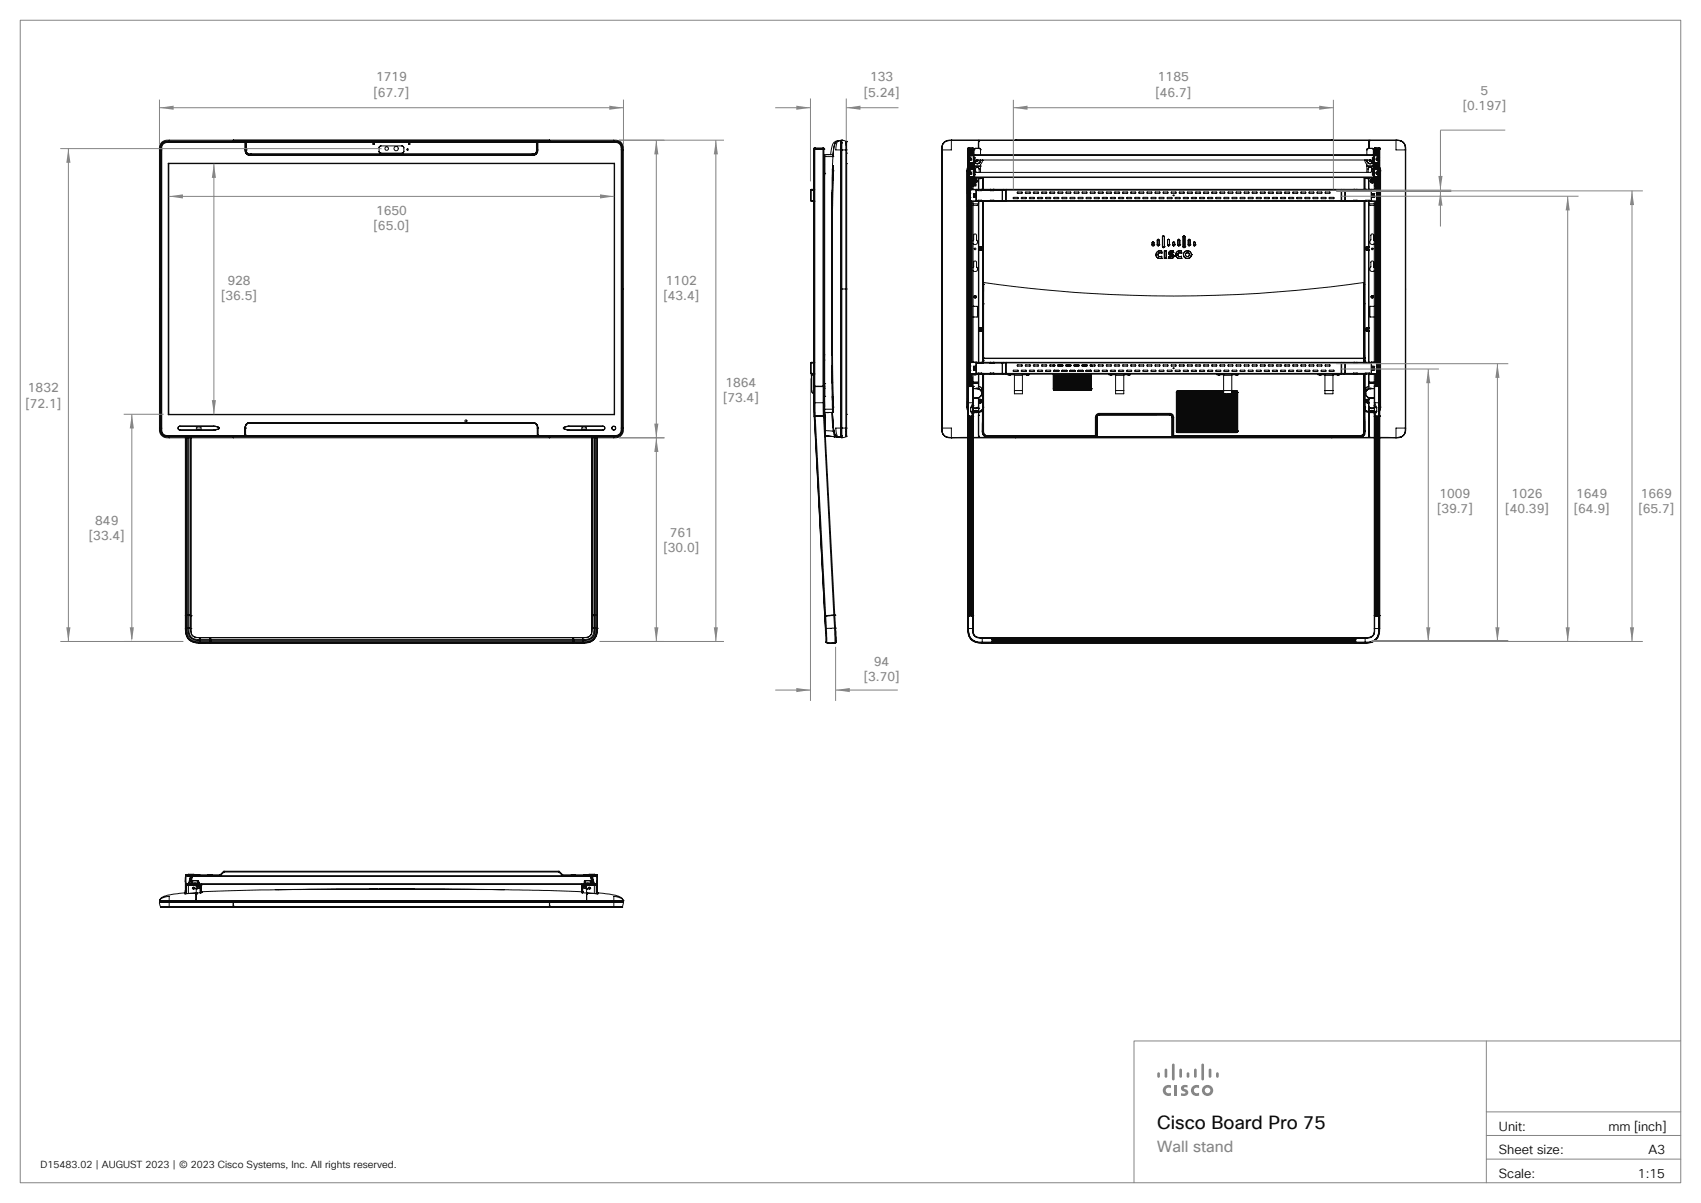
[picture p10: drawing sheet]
<svg xmlns="http://www.w3.org/2000/svg" width="420mm" height="297mm" viewBox="0 0 420 297" stroke-linecap="round" stroke-linejoin="round" font-family="sans-serif">
<defs><g id="words">
<text font-size="4.6" fill="#090a0b" x="285.7" y="278.7">Cisco Board Pro 75</text>
<text font-size="3.9" fill="#848585" x="285.7" y="284.4">Wall stand</text>
<g font-size="3.2" fill="#848585">
<text x="92.2" y="23.9">[67.7]</text>
<text x="92.8" y="20.1">1719</text>
<text x="213.3" y="23.9">[5.24]</text>
<text x="214.8" y="20.1">133</text>
<text x="285.3" y="23.9">[46.7]</text>
<text x="285.9" y="20.1">1185</text>
<text x="365.6" y="23.4">5</text>
<text x="361.2" y="27.2">[0.197]</text>
<text x="92.8" y="53">1650</text>
<text x="92.2" y="56.8">[65.0]</text>
<text x="56.1" y="70.3">928</text>
<text x="164.4" y="70.3">1102</text>
<text x="54.6" y="74.2">[36.5]</text>
<text x="163.8" y="74.2">[43.4]</text>
<text x="179.1" y="95.5">1864</text>
<text x="6.3" y="100.6">[72.1]</text>
<text x="6.9" y="96.8">1832</text>
<text x="178.5" y="99.3">[73.4]</text>
<text x="355.4" y="123">1009</text>
<text x="373.2" y="123">1026</text>
<text x="389.2" y="123">1649</text>
<text x="405.2" y="123">1669</text>
<text x="23.5" y="129.6">849</text>
<text x="354.8" y="126.8">[39.7]</text>
<text x="371.7" y="126.8">[40.39]</text>
<text x="388.6" y="126.8">[64.9]</text>
<text x="404.6" y="126.8">[65.7]</text>
<text x="22" y="133.4">[33.4]</text>
<text x="163.8" y="136.3">[30.0]</text>
<text x="165.4" y="132.5">761</text>
<text x="215.8" y="164.4">94</text>
<text x="213.3" y="168.2">[3.70]</text>
</g>
<g font-size="3.2" fill="#090a0b">
<text x="370.1" y="279.1">Unit:</text>
<text x="397.1" y="279.1">mm [inch]</text>
<text x="370.1" y="284.9">Sheet size:</text>
<text x="407.1" y="284.9">A3</text>
<text x="370.1" y="290.8">Scale:</text>
<text x="404.4" y="290.8">1:15</text>
</g>
<text font-size="2.5" fill="#090a0b" x="10" y="288.3">D15483.02 | AUGUST 2023 | © 2023 Cisco Systems, Inc. All rights reserved.</text>
</g></defs>
<path d="M5 5h410v287h-410zM367 257v35M415 257h-135v35M367 274.5h48M367 286.2h48M367 280.3h48" fill="none" stroke="#848585" stroke-width=".25"/>
<g fill="#848585">
<path d="M290 267.9h.7v2.6h-.7z"/>
<path d="M294.3 268.4a1.61 1.61 0 0 1 1.8-.5v.7a.77 .77 0 0 0-1.1 .1 .77 .77 0 0 0 0 1 .77 .77 0 0 0 1.1 .1v.7a1.41 1.41 0 0 1-1.7-.4 1.41 1.41 0 0 1-.1-1.7z"/>
<path d="M287.4 268.4a1.61 1.61 0 0 1 1.7-.5v.7a.77 .77 0 0 0-1 .1 .77 .77 0 0 0 0 1 .77 .77 0 0 0 1 .1v.7a1.41 1.41 0 0 1-1.7-.4 1.41 1.41 0 0 1 0-1.7z"/>
<path d="M291.9 268.1l.7-.3 .6 .1v.6l-.7-.1-.2 .4a.91 .91 0 0 1 1 .7 .91 .91 0 0 1-.7 1h-1v-.6l.9 .1 .2-.3-.1-.2a.93 .93 0 0 1-.7-1.4z"/>
<path d="M285.8 264.9l.3-.2 .3 .2v.9l-.2 .2-.4-.1z"/>
<path d="M287.7 263.9h.4l.1 .2v1.7l-.3 .3-.3-.3v-1.7z"/>
<path d="M289.4 262.7l.3-.1 .3 .3v3.5l-.3 .3-.3-.3z"/>
<path d="M291.4 263.9h.3l.1 .2v1.7l-.3 .3-.3-.3v-1.7z"/>
<path d="M293 264.9l.3-.2 .3 .2 .1 .9-.2 .2-.5-.1z"/>
<path d="M295 263.9h.3l.2 .2v1.7l-.4 .3-.3-.3v-1.7z"/>
<path d="M296.8 262.6h.3l.2 .3v3.5l-.3 .3-.4-.3v-3.5z"/>
<path d="M298.6 263.9h.3l.2 .2v1.7l-.3 .3-.4-.3v-1.7z"/>
<path d="M300.4 264.8h.4l.1 .3v.8l-.3 .2-.3-.3z"/>
<path d="M297.5 269.2a.7 .7 0 0 1 1.4 0 .7 .7 0 0 1-1.4 0zM296.8 269.2a1.38 1.38 0 0 0 2.7 0 1.38 1.38 0 0 0-2.7 0z"/>
</g>
<g fill="none" stroke="#090a0b" stroke-width=".25">
<path d="M39.4 37h.3M39.4 37v68.7M39.7 37h.1M39.7 37v68.7M39.7 37h.2M39.9 37v68.7M40 35.6l.7-.5 .6-.1h110.6a1.53 1.53 0 0 1 1.6 1.6v69.5a1.53 1.53 0 0 1-1.6 1.6h-110.6a1.53 1.53 0 0 1-1.5-1.6v-69.5zM41.8 34.9a1.7 1.7 0 0 0-2.1 2.1M41.8 34.9a1.76 1.76 0 0 0-2.1 2.1M41.8 34.9h.1M41.8 34.9a1.69 1.69 0 0 0-2.1 2.1M41.8 34.6v.3"/>
<path d="M41.8 34.6a2.01 2.01 0 0 0-2.4 2.4M41.8 34.9v.3M41.8 35.2a1.51 1.51 0 0 0-1.9 1.8M41.8 34.6h109.8M41.8 35.2h18.7M41.8 34.9h109.8M57.6 34.6v.3M57.6 34.9h.1M57.6 34.9v.1M57.6 34.7h.1M57.6 34.8h.1M57.6 34.6v.4"/>
<path d="M57.6 35h.1M60.5 37h.1M60.5 35.2h.1M60.5 37a1.16 1.16 0 0 0 1.4 1.3M60.5 37v.1a1.1 1.1 0 0 0 1.4 1.2M60.5 35v.2zM60.5 35.1h.3M60.5 35.2v1.8M60.8 37a.87 .87 0 0 0 1.1 1M60.8 37h.1M60.8 35v.2M60.8 35.2h.1"/>
<path d="M60.8 35h.1M60.8 35.2h71.7M60.8 35.2v1.8M61.9 38h.1M61.9 38.3h.1M61.9 38h69.5M61.9 38.3h69.5M92.3 35.5l-.2 .1M93.6 37.3l.1 .3 .4 .2M93.6 36.5v-.2l.4-.3h5.3l.3 .2 .1 .3v1l-.4 .3M93.6 36.5v1l.3 .3h5.4M94.1 36l-.4 .2-.1 .3"/>
<path d="M96.7 35v.2M99.7 37.3l-.1 .4-.3 .1M100.6 36.8v.3M100.6 37.1h.1M100.6 36.8h.1M101 35.5l.1 .1M131.4 38h.1M131.4 38.3h.1M132.5 35v2M132.5 37a.87 .87 0 0 1-1.1 1M132.5 37h.1M132.5 35v.2"/>
<path d="M132.5 37a.88 .88 0 0 1-1.1 1M132.5 35.2v1.8M132.5 35.1h.2M132.7 37a1.12 1.12 0 0 1-1.3 1.3M132.7 37h.1M132.7 35.2h18.9M132.7 35.2v1.8M132.8 37v.1a1.16 1.16 0 0 1-1.4 1.2M132.8 35v2M132.8 35h.1M132.8 35l-.1 .2M135.7 34.9h.1"/>
<path d="M135.7 34.6v.3M135.7 34.9v.1M135.7 35h.1M135.7 34.7h.1M135.7 34.8h.1M151.6 34.9a1.69 1.69 0 0 1 2 2.1M151.6 34.9a1.76 1.76 0 0 1 2.1 2.1M151.6 34.9h.1M151.6 34.6v.3M151.6 34.6a2 2 0 0 1 2.3 2.4M151.6 35.2a1.51 1.51 0 0 1 1.8 1.8M151.6 34.9v.3"/>
<path d="M153.4 37h.2M153.4 37v68.7M153.6 37h.1M153.6 37v68.7M153.7 37h.2M153.7 37v68.7M153.9 37v68.7M200.9 36.8h.3zM201 36.8h.1M200.9 36.7h.1M200.9 36.7v62.7M201 36.7h.1"/>
<path d="M201 36.7v.1M201 36.8h.2M201 36.7h.2M201.1 36.5l-.2 .2M201.1 36.5h.1M201.1 36.5l-.1 .2M201.2 36.8h2M201.2 36.8h.1M201.2 36.8v58.6M201.2 36.8h2.1M201.2 36.7h2.1M201.2 36.5h2"/>
<path d="M201.2 36.5v.2M201.2 36.7v.1M202.1 36.8h.1M203 36.8h.1M203.1 36.8h.1M203.2 36.5l.3 .2M203.2 36.8h.1M203.2 36.8h.2M203.2 36.5l.1 .2M203.2 36.8v58.6M203.3 36.8h.1M203.3 36.8h.2"/>
<path d="M203.3 36.7h.2M203.3 36.7v.1M203.4 36.8h.1M203.5 38.6v2M203.5 38.6l-.1 .2M203.5 38.6h.1M203.5 36.7v62.7M203.6 38.6h.1M203.6 38.2h2.1v.5h-2.1zM203.6 38.6v62.4M204.1 38.2h.5M205.7 38.3v.1"/>
<path d="M205.7 38.7l-.4 23.5 .1 28.7 .2 10.1M205.7 38.7h.1M207.4 34.7h.1M207.4 34.7h-.2a1.82 1.82 0 0 0-1.9 1.9l-.2 1.6M207.4 34.7l-.4 .1a2.41 2.41 0 0 0-.6 2.2h1.1M207.4 34.7a1.42 1.42 0 0 0-1.5 1.5l-.2 2.2M207.5 34.7v2.3M207.5 34.7h-.1M207.5 37v68.7M207.5 34.7a1.46 1.46 0 0 0-1.6 1.6l-.2 2.1M207.5 37h.1M207.5 35h.1a.36 .36 0 0 1 .3 .2 .36 .36 0 0 1-.1 .4v1.4"/>
<path d="M207.5 37h.3M207.6 34.7v2.3M207.6 37v68.7M207.8 37h.1M207.8 35.2h.1M207.8 35.3h.1M207.8 37v68.7M207.8 34.7h.1M207.9 37h1M207.9 34.6v2.4M207.9 34.6l1 .3M207.9 34.6l-.1 2.4"/>
<path d="M207.9 37v68.7M208.9 34.9v2.1M208.9 37v34.3M208.9 34.9l.1 .1M208.9 34.9h.1M208.9 35v.9M208.9 37h.1M208.9 37v68.7M209 35v72.7M209 35h.1M209 37h.1M209 35v.2"/>
<path d="M209 37.8h.1M209 35.1v.1M209 35.2v1.8M232.5 37h.1M232.5 37v68.7M232.6 37v68.7M234.9 34.7v2.3h-2.3M234.9 34.7h6.7M234.9 34.7a1.98 1.98 0 0 0-2.3 2.3M234.9 34.6a2.01 2.01 0 0 0-2.4 2.4M234.9 34.7h.1M234.9 34.6h15.8"/>
<path d="M238.9 36.8h.1M238.9 36.8h.2M239 36.8h.1M239 36.7h.1M239 36.8v62.6M239 36.7v62.7M239 36.5l-.1 .3M239 36.7l.1 62.7M239.1 36.8h.1M239.1 36.7h.1M239.1 36.5h.1M239.1 36.8h.3"/>
<path d="M239.1 39.6l.3 .5M239.1 36.5v.2M239.1 36.5l.1 .1M239.1 36.5l-.1 .2M239.1 36.7h1M239.1 36.8h1.1M239.1 36.5h1M239.1 36.7v62.7M239.2 39.6l.1 .4 .4 .2M239.2 36.6l-.1 .1M239.2 36.6h.9M239.2 36.6h.1"/>
<path d="M239.2 39.6h.1M239.2 39h.1M239.2 39v.6M239.2 36.8h.1M239.4 39.4l.2 .2M239.4 37.3l-.1 .2 .3 .3M239.4 37.2l-.1 .1 .1 .5M239.4 37.8h.1M239.4 37.2h.1M239.4 36.8h.1M239.4 36.8v.4M239.4 37.8v.7"/>
<path d="M239.4 36.8h.4M239.5 39.3l.1 .1M239.6 37.2h.1M239.6 37.8h.1M239.6 39.2h.1M239.6 39.2l-.1 .1M239.6 37.2l-.2 .1M239.6 37.4h.1M239.6 39h.1M239.6 39.6h.1M239.6 39l-.2 .2v.3l.2 .1M239.6 39l-.2 .4"/>
<path d="M239.6 37.4h-.1l.1 .2M239.6 37.5l-.1 .1M239.6 37.5h.1M239.7 39.2v.1M239.7 37.5l-.1 .1M239.7 37.4v.1M239.7 37.4h.1M239.7 37.4l-.1 .1M239.7 38.4l-.3 .1-.3 .5M239.7 38.4l-.4 .3-.1 .3M239.7 38.4h.1M239.7 39.4h-.1"/>
<path d="M239.7 39.3v.1M239.7 39.4h.1M239.7 39.3h.1M239.7 38.4h100.2M239.8 37.2l.2 .2-.2 .4M239.8 36.8h.4M239.8 37.8h.1M239.8 37.2l.1 .1-.1 .5M239.8 37.2h.1M239.8 36.8h.1M239.8 36.8v.4M239.8 37.8v.6"/>
<path d="M239.9 38.4h.1M239.9 38.4h.3M240.1 36.6v.1M240.1 36.5l.2 .2M240.1 36.5l.1 .2M240.1 36.7h.1M240.1 36.5h.1M240.1 36.7l.1 .1M240.1 36.5v.1M240.2 36.8h.1M240.2 38.4h.1M240.2 36.8v1.6"/>
<path d="M240.2 36.7h.1M240.2 36.7v1.7M240.3 36.8h.1M240.3 36.7v.1M240.3 38.4h.1M240.3 38.2h99M240.3 38.8h.4v1h-.4zM240.4 38.2h.1M240.4 39.8h.1M240.4 38.8h.1M240.4 38.4h.1M240.4 38.3h.1"/>
<path d="M240.4 38.2l.1 2M240.5 38.3h.1M240.5 38.2v.2M240.5 38.9h.1v.7h-.1M240.5 39h.1M240.5 39.6h.1M240.5 37h.1M240.5 37v1.2M240.5 39v.6M240.6 38.9v.1M240.6 39.6h.1M240.6 39.3v.2"/>
<path d="M240.6 39.1v.1M240.8 36.6l-.3 .4M240.8 36.6h.1M240.8 36.6h1M241.1 39.5v.2a.21 .21 0 0 0 .3 .1 .21 .21 0 0 0 .1-.3M241.2 39.5v.3l.2-.1v-.2M241.6 34.7v1.9M241.6 34.7h.1M241.6 34.7v.1M241.6 34.9v1.7M241.6 34.8h.1M241.6 34.8v.1"/>
<path d="M241.6 34.9h.1M241.6 34.7h96.4M241.8 36.6l.3 .4M241.8 36.6h.1M242 39.5l.1 .1a.78 .78 0 0 1-.5 .7 .78 .78 0 0 1-.8-.1M242.1 37h.1M242.1 37v1.2M242.2 39.5l-.3 .7-.6 .2M242.2 39.6l-.3 .6-.6 .2M242.6 39.6h.1M242.6 39.6l-.5 1v2M250.7 34.7h.1"/>
<path d="M250.8 34.7h.1M250.8 34.6h78M328.8 34.7h.1M328.9 34.7h.1M328.9 34.6h15.8M337 39.6h.1M337 39.6l.5 1v2M337.4 39.6l.3 .6 .6 .2M337.5 37h.1M337.5 39.5l.2 .7 .6 .2M337.5 37v1.2M337.6 39.5v.4a.73 .73 0 0 0 1.2 .3"/>
<path d="M337.8 36.6h.1M337.8 36.6l-.3 .4M337.8 36.6h1M338 34.8h.1M338 34.7v1.9zM338 35h.1M338 34.7v1.9v-1.7M338 34.7h.1M338 34.7h6.7M338 34.7v.1M338.1 39.5l.2 .3M338.2 39.5v.2l.1 .1"/>
<path d="M338.5 39.5l-.2 .3zM338.8 36.6l.3 .4M338.8 36.6h.1M338.9 38.8h.4v1h-.4zM339 39.3v.2M339 38.9h.1v.7h-.1zM339 39.1v.1M339 38.9v.7M339.1 37h.1M339.1 37v1.2M339.1 38.3h.1M339.1 38.2v.2"/>
<path d="M339.1 39h-.1v.6h.1M339.1 38.4h.1M339.2 38.3h.1M339.2 38.2h.1M339.2 39.8h.1M339.2 38.8h.1M339.2 38.4h.1M339.2 38.2v2M339.3 36.8h.1M339.3 36.7v.1M339.3 38.4h.1M339.3 36.7h.1"/>
<path d="M339.3 36.8v1.6M339.4 36.7l-.1 1.7M339.4 36.8h.1M339.4 36.7h.1M339.4 36.8h.4M339.5 36.5l-.2 .2M339.5 36.7l-.1 1.7h.4M339.5 36.7h1M339.5 36.8h1M339.5 36.5l-.1 .2M339.5 36.5v.1M339.5 36.5h.1"/>
<path d="M339.5 36.5h1M339.5 36.6v.1M339.5 36.6h.9M339.7 36.8h.1M339.8 38.4h.1M339.8 36.8h.1M339.8 37.2l-.2 .2 .2 .4M339.8 37.2h.1M339.8 37.2l-.1 .2 .1 .4M339.8 37.8h.1M339.8 36.8v.4M339.8 37.8v.6"/>
<path d="M339.8 36.8h.4M339.9 38.4l.3 .1 .3 .5M339.9 38.4l.4 .3 .1 .3M339.9 38.4h.1M339.9 39.2h.1M339.9 39.2v.1M339.9 39.3v.1M339.9 39.3h.1M339.9 39.3l.1 .1M339.9 39l.3 .2v.3l-.2 .1M339.9 39.4h.1M339.9 37.5l.1 .1"/>
<path d="M339.9 37.5h.1M340 39.6h.1M340 39h.1M340 39.2l.1 .1M340 39l.2 .2v.3M340 37.4h.1M340 37.4l-.1 .1M340 39.4h.1M340 37.8h.1M340 37.2h.1M340 39.4h-.1M340 37.2h.1a.28 .28 0 0 1 .2 .3 .28 .28 0 0 1-.3 .3"/>
<path d="M340 37.4l.1 .1M340.1 39.3l-.1 .1M340.1 37.5l-.1 .1M340.2 37.2l.2 .3-.2 .3M340.2 36.8h.3M340.2 37.2h.1M340.2 36.8h.1M340.2 37.8h.1M340.2 39.5l-.2 .1M340.2 36.8v.4M340.2 37.8v.7M340.4 36.8h.1"/>
<path d="M340.4 39.6l-.1 .4-.4 .2M340.4 36.6l.1 .1M340.4 36.6h.1M340.4 39.6h.1M340.4 39h.1M340.5 36.8h.1M340.5 39.6l-.3 .5M340.5 36.5v.2M340.5 36.7h.1M340.5 36.5l-.1 .1M340.5 36.5l.1 .2M340.5 36.5h.1"/>
<path d="M340.5 36.7v62.7M340.5 36.8h.2h-.1M340.6 36.5l.1 .2M340.6 36.8h.1M340.6 36.7h.1M340.6 36.7v.1M340.6 36.7v62.7M340.7 36.7v62.7M344.7 34.7v2.3h2.3M344.7 34.7a1.94 1.94 0 0 1 2.3 2.3M344.7 34.7a2.03 2.03 0 0 1 2.3 2.3v68.7a2.01 2.01 0 0 1-2.3 2.3M344.7 34.6a2.01 2.01 0 0 1 2.4 2.4"/>
<path d="M344.7 34.7h.1M347 37v68.7M347 37h.1M347.1 37v68.7M41.5 40.3h110.2v62.1h-110.2zM41.7 40.4h110v61.9h-110zM200.2 46.9h.1M200.2 49.5h.1M200.2 49.5l.1 .2M200.2 46.9v2.6M200.2 46.9h.7M200.2 49.5h.7"/>
<path d="M200.3 49.5v.1M200.3 46.9h.1M200.3 46.7l-.1 .2M200.3 46.7v.2M200.3 49.6v.1M200.3 46.7h.6M200.3 49.6h.6M200.3 49.7h.6M200.9 46.8h.1M200.9 49.7h.1M203.4 40.4l.2 .2M203.6 42.8h.1"/>
<path d="M205.4 50.3h.1M205.4 47.5v2.8M205.5 50.3v.4M205.5 50.7l-.1 24.3M205.5 50.7h.1M205.5 41.9l.2 .1M205.5 50.3h.1M205.6 40.9l.1 .2zM205.6 43.2v.1M205.6 40.9h.1M205.6 47l-.1 3.3M205.7 40.9v1.3"/>
<path d="M205.7 43.2l-.2 .3M205.7 42v2.5M205.7 42h.1M205.7 42.3h.1M205.7 42.2l-.2 29 .2 29.3M205.7 42.2l-.2 19.4 .2 38.9M205.7 42.2h.1M205.7 41.1l-.1 .8M209 40.4h.1M238.7 42.2v58.3M238.7 42.2h.2M238.9 42.2v58.3"/>
<path d="M238.9 42.2h.1M238.9 41.7v.5zM239 41.3l-.3 .9M239 41.9l-.1 .3M239.1 43l.3 .5M239.2 43.1l.1 .4 .4 .1M239.2 42.4h.1M239.2 43.1h.1M239.2 42.4v.7M239.4 42h.1M239.4 42l-.3 .5M239.4 40.1l.3 .1"/>
<path d="M239.4 43.5l.3 .1M239.4 42.8l.2 .2M239.4 40v.1M239.4 43.5h.1M239.4 49.6h.1M239.4 46.9h.1M239.4 49.5h.1M239.4 46.7h100.8M239.4 49.7h100.8M239.4 40.1v1.8M239.4 43.5v49.9M239.4 47.7h.1"/>
<path d="M239.4 46.2h.4M239.4 45.3h.4M239.4 50.6h.4M239.4 46.8h.1M239.4 48.8h.1M239.5 50l.1 .3M239.5 50.1l.1 .2M239.5 47.9h.1M239.5 47.9v.1M239.5 45.7l.1 .2 .1-.2M239.5 45.7l.3 .1-.1 .1-.2-.1 .1-.1M239.5 45.7h.1"/>
<path d="M239.5 45.8l.1 .1M239.5 45.8h.1M239.5 45.7l.1 .2M239.5 47.7h.1M239.5 46.9h.1M239.5 49.6h.1M239.5 48.8h.1M239.5 46.8h.1M239.5 49.7h.1M239.5 42.7l.1 .1M239.5 46.8v1.1M239.6 45.7h.1"/>
<path d="M239.6 45.9h.1M239.6 50.2h.1M239.6 42.7h.1M239.6 42.7h-.1M239.6 48.5h-.2l.1 1.2M239.6 46.8h1.4M239.6 50h.1M239.6 50.3h.1M239.6 42.5h.1M239.6 43h.1M239.6 45.7h-.1l.1 .2M239.6 45.7l-.1 .1"/>
<path d="M239.6 45.7l-.1 .1 .1 .1M239.6 50v.2M239.6 50h-.1l.1 .3M239.6 50l.1 .1M239.6 50l-.1 .2h.2M239.6 42.5l-.2 .3M239.6 46.8v2.9v-2.9M239.6 46.8h.1M239.7 42.5l-.3 .1v.2l.3 .2M239.7 45.7v.2l-.2-.2M239.7 45.7v.1M239.7 45.7h.1"/>
<path d="M239.7 45.8v.1M239.7 45.8h.1M239.7 50.2h.1M239.7 50.2l-.1-.2v.2M239.7 50.1v.1M239.7 50.1h.1M239.7 50.1l-.1 .1M239.7 42.7h.1M239.7 45.7v.2M239.7 40.2h.1M239.7 41.9l-.4 .1-.1 .4M239.7 41.9h.1"/>
<path d="M239.7 41.9l-.3 .1M239.7 43.6h.1M239.7 41.9h1l.3 .6 .2 .1h97.2l.2-.1 .3-.6h1M239.7 40.2h1.1l.1-.6 .3-.1h97.2l.3 .2 .2 .5M239.7 45.8l-.1 .1M239.7 42.8h-.1M239.7 42.7v.1M239.7 42.8h.1M239.7 43.6h.8M239.8 50.1l-.3-.1 .2 .2M239.8 49.7h.1M239.8 40.2v1.7"/>
<path d="M239.8 43.6v3.1M239.8 49.7v39.7M239.9 41.9h.1M239.9 41.9h.3M239.9 43.6h.3M239.9 40.2h.3M239.9 40.2h.1M240 49.7v39.7M240.2 41.9h.1M240.2 40.2h.1M240.2 45.9h.1M240.2 43.6h.1"/>
<path d="M240.2 45.9h-.2v.8M240.2 40.2v1.7M240.2 43.6v2.3M240.3 41.9h.1M240.3 59.4l.1-1.4a.36 .36 0 0 1 .4-.2 .36 .36 0 0 1 .3 .3v1.1a.64 .64 0 0 1 .1 .9 .64 .64 0 0 1-.9 0M240.3 44.4a.52 .52 0 0 1 .7-.2 .52 .52 0 0 1 .3 .7M240.3 50.3h1.3M240.3 40.2l-.1 1.7M240.3 43.6v3.1M240.3 49.7v39.7M240.3 43.8h99M240.3 42.3h.4v.9h-.4z"/>
<path d="M240.4 47.8h.1M240.4 48.4h.1M240.4 48.7h.1M240.4 48.7h.4M240.4 47.8v.3h.4v-.3M240.4 47.8h.4M240.4 48.4h.4M240.4 48.4v.3M240.4 43.8h.1M240.4 40.2h.1M240.4 42.3h.1M240.4 43.2h.1"/>
<path d="M240.4 43.6h.1M240.4 41.9v1.9M240.5 48.1h.3M240.5 48.4h.3M240.5 41.9h.1M240.5 42.4h.1M240.5 43.1h.1M240.5 43.7h.1M240.5 42.4h.1v.7h-.1M240.5 43.8l.3 .1M240.5 40.2v1.7M240.5 42.4v.7"/>
<path d="M240.5 48v.1M240.5 48.4h.1M240.6 43.9l.1 .1M240.6 41.9h.1M240.6 42.4h.1M240.6 43.1h.1M240.6 45.5h.4v.4h-.4zM240.6 40.2h.1M240.6 40.2v1.7M240.6 44.4h.3l.2 .2-.1 .3-.4 .1-.1-.3zM240.6 41h1.5M240.7 40.2l.6 .2"/>
<path d="M240.7 48v.1M240.7 48.4h.1M240.7 44h.2M240.7 44h.1M240.8 47.8h.1M240.8 48.4h.1M240.8 48.7h.1M240.8 41.9v-.2a.48 .48 0 0 1 .5-.4 .48 .48 0 0 1 .5 .5v.8M240.8 43.8v.1M240.8 48.4v.3M240.8 43.9h1M240.9 44h.1"/>
<path d="M241 49.7h.1M241 46.8h.1M241 49.5h.6v40.1h-.6M241 46.7v3M241.1 49.6h.5M241.1 43.9l-.2 .1M241.3 44.9a.55 .55 0 0 1-.5 .3 .55 .55 0 0 1-.5-.3M241.5 43.9l.2 .1M241.5 46.7v.4h.9v-.4M241.5 49.5h.9M241.5 49.6v.1M241.6 50.3l-.3 .4h-1"/>
<path d="M241.6 50.3h.1M241.6 44v2.9h-.6M241.7 44h.2M241.7 44h.1M241.7 44.1h.4M241.7 44.1h.1M241.7 44v2.7M241.7 49.7v39.8M241.8 43.8v.1M241.9 44h.1M242 43.9l.2-.1zM242.1 43.9l-.2 .1"/>
<path d="M242.1 44.1h.1M242.1 44.1l.3-.3-.3 .3M242.1 43.8l-.3 .1M242.1 41h.1M242.2 46.7v.2h2.4v-.2M242.2 49.7v-.2h2.4v.2M242.2 49.6h2.4M242.3 46.7v.2M242.3 49.6v.1M242.3 43.8l-.2 .3M242.4 49.6v.1M242.6 43.8v2.9"/>
<path d="M242.6 49.7v39.8M242.6 46.9h.1M242.6 49.5v.1M242.7 49.7v25.3M242.7 43.8v2.9M242.7 46.9h.1M242.7 49.5v.1M242.8 43.8v2.9M242.8 49.7v23.8M242.8 46.9h.1M242.8 49.5v.1M244.5 46.7v.4h.9v-.4"/>
<path d="M244.5 49.5h.9M244.5 49.6v.1M244.6 46.7v.2M244.6 49.6v.1M245.3 49.6h.1M245.3 49.7h.1M245.3 46.9h.1M245.3 46.7h.1M245.3 46.9h89M245.3 49.6h3.2M245.3 46.7v.2M245.4 49.6v.1"/>
<path d="M247.5 46.9v2.6zM247.7 46.7v.2M247.7 49.6v.1M248.3 49.5h.2M248.3 49.5h-3v.2M248.5 46.9h-.2v2.6M248.5 49.5v.2M248.5 46.7v.2M248.5 49.5h82.6M248.5 46.9v2.6M250.1 48.8l1.2-.1 .2 .3-1.3 .1zM251.2 47.5l1.2-.1 .1 .2-1.3 .1z"/>
<path d="M252.2 48.8l1.1-.1 .2 .2-.2 .2h-1.1zM253.2 47.5l1.2-.1 .1 .2-1.2 .1zM254.1 48.8l1.2-.1 .2 .3-1.3 .1zM255.2 47.5l1.2-.1v.2l-1.2 .1zM256.2 48.8l1.1-.1 .2 .2-.2 .2h-1.1zM257.2 47.5l1.2-.1 .1 .2-1.3 .1zM258.1 48.8l1.2-.1 .2 .3-1.3 .1zM259.1 47.5l1.3-.1v.2l-1.2 .1zM260.2 48.8l1.1-.1 .2 .2-.2 .2h-1zM261.2 47.4h1.2l.1 .2-1.3 .1zM262.2 48.8l1.1-.1 .2 .3-1.3 .1zM263.2 47.5l1.2-.1v.2l-1.2 .1z"/>
<path d="M264.2 48.8l1.1-.1 .2 .2-.1 .2h-1.1zM265.2 47.5l1.2-.1 .1 .2-1.3 .1zM266.1 48.8l1.2-.1 .2 .3-1.3 .1zM267.2 47.5l1.2-.1v.2l-1.2 .1zM268.2 48.8l1.1-.1 .2 .2-.1 .2h-1.1zM269.1 47.5l1.3-.1 .1 .2-1.3 .1zM270.1 48.8l1.2-.1 .2 .3-1.3 .1zM271.1 47.5l1.2-.1 .2 .2-.2 .1h-1.1zM272.2 48.8l1.1-.1 .2 .3-1.2 .1zM273.2 47.5l1.2-.1 .1 .2-1.3 .1zM274.1 48.8l1.2-.1 .2 .3-1.3 .1zM275.2 47.5l1.1-.1 .2 .2-.2 .1h-1.1z"/>
<path d="M276.2 48.8l1.1-.1 .2 .3-1.2 .1zM277.2 47.5l1.2-.1 .1 .2-1.3 .1zM278.1 48.8l1.2-.1 .2 .3-1.3 .1zM279.2 47.5l1.1-.1 .2 .2-.2 .1h-1.1zM280.2 48.8l1.1-.1 .2 .3-1.2 .1zM281.2 47.5l1.2-.1 .1 .2-1.3 .1zM282.1 48.8l1.2-.1 .1 .3-1.2 .1zM283.2 47.5l1.1-.1 .2 .2-.2 .1h-1.1zM284.2 48.8l1.1-.1 .2 .3-1.3 .1zM284.5 60v.4M284.7 59.7l.2 .3M284.7 59.7l-.2 .3"/>
<path d="M284.9 60v.4M285.2 47.5l1.2-.1 .1 .2-1.3 .1zM285.8 59.3v1.1M286 59.1l.2 .1v1.2M286 59.1l-.2 .2M286 59.1l.2 .2v1.1l-.2 .3M286.1 48.8l1.2-.1 .1 .3-1.2 .1zM287 58.5v2.4M287.2 47.5l1.1-.1 .2 .2-.2 .1h-1zM287.3 58.2l.2 .3M287.3 58.2l-.3 .3M287.5 58.5v2.4"/>
<path d="M288.2 48.8l1.1-.1 .2 .3-1.3 .1zM288.3 59.3v1.1M288.5 59.1l.3 .2M288.5 59.1l-.2 .2M288.8 59.3v1.1M289.2 47.5l1.2-.1 .1 .2-1.3 .1zM289.6 60v.4M289.8 59.7l.2 .3M289.8 59.7l-.2 .3M290 60v.4M290.1 48.8l1.2-.1 .1 .3-1.2 .1zM290.8 59.3v1.1"/>
<path d="M291.1 59.1l-.3 .2M291.1 59.1l.2 .2M291.2 47.5l1.2-.1 .1 .2-.1 .1h-1.1zM291.3 59.3v1.1M292.2 48.8l1.1-.1 .2 .3-1.3 .1zM292.3 58.2l.3 .3M292.3 58.2l-.1 .2v2.5M292.3 58.2l-.2 .3v2.5l.2 .1M292.6 58.5v2.4M293.1 47.5l1.3-.1 .1 .2-1.3 .1zM293.4 59.3v1.1M293.6 59.1l.2 .2"/>
<path d="M293.6 59.1l-.2 .2M293.8 59.3v1.1M294.1 48.8l1.2-.1 .2 .2-.2 .2h-1.1zM294.7 60v.4M294.9 59.7l.2 .3M294.9 59.7l-.2 .3M295.1 60v.4M295.2 47.5l1.2-.1 .1 .2-.1 .1h-1.1zM296.1 48.8l1.2-.1 .2 .3-1.3 .1zM297.2 47.5l1.2-.1 .1 .2-1.3 .1zM298.1 48.8l1.2-.1 .2 .2-.2 .2h-1.1zM299.2 47.5l1.2-.1 .1 .2-1.2 .1z"/>
<path d="M300.1 48.8l1.2-.1 .2 .3-1.3 .1zM301.2 47.5l1.2-.1 .1 .2-1.3 .1zM302.2 48.8l1.1-.1 .2 .2-.2 .2h-1.1zM303.2 47.5l1.2-.1 .1 .2-1.2 .1zM304.1 48.8l1.2-.1 .2 .3-1.3 .1zM305.1 47.5l1.3-.1 .1 .2-1.3 .1zM306.2 48.8l1.1-.1 .2 .2-.2 .2h-1.1zM307.2 47.5l1.2-.1 .1 .2-1.3 .1zM308.1 48.8l1.2-.1 .2 .3-1.3 .1zM309.2 47.5l1.2-.1v.2l-1.2 .1zM310.2 48.8l1.1-.1 .2 .2-.2 .2h-1zM311.2 47.5l1.2-.1 .1 .2-1.3 .1z"/>
<path d="M312.1 48.8l1.2-.1 .2 .3-1.3 .1zM313.2 47.5l1.2-.1v.2l-1.2 .1zM314.2 48.8l1.1-.1 .2 .2-.1 .2h-1.1zM315.2 47.5l1.2-.1 .1 .2-1.3 .1zM316.1 48.8l1.2-.1 .2 .3-1.3 .1zM317.2 47.5l1.2-.1v.2l-1.2 .1zM318.2 48.8l1.1-.1 .2 .2-.1 .2h-1.1zM319.2 47.5l1.2-.1 .1 .2-1.3 .1zM320.1 48.8l1.2-.1 .2 .3-1.3 .1zM321.2 47.5l1.1-.1 .2 .2-.2 .1h-1.1zM322.2 48.8l1.1-.1 .2 .3-1.2 .1zM323.2 47.5l1.2-.1 .1 .2-1.3 .1z"/>
<path d="M324.1 48.8l1.2-.1 .2 .3-1.3 .1zM325.2 47.5l1.1-.1 .2 .2-.2 .1h-1.1zM326.2 48.8l1.1-.1 .2 .3-1.2 .1zM327.2 47.5l1.2-.1 .1 .2-1.3 .1zM328.1 48.8l1.2-.1 .2 .3-1.3 .1zM331.1 49.5v.2M331.1 46.7v.2M331.1 49.5h.2M331.1 46.9h.2v2.6M331.1 49.6h3.2M331.1 46.9v2.6M331.3 49.5h3v.2"/>
<path d="M331.9 46.7v.2M331.9 49.6v.1M332.1 46.9v2.6zM334.2 46.7v.4h.9v-.4M334.2 49.5h.9M334.2 49.6v.1M334.3 46.9h.1M334.3 46.7h.1M334.3 49.6h.1M334.3 49.7h.1M334.3 46.7v.2M335 46.7v.2h2.4v-.2"/>
<path d="M335 49.7v-.2h2.4v.2M335 49.6h2.4M335 46.7v.2M335 49.6v.1M335.1 49.6v.1M336.8 49.7v23.8M336.8 43.8v2.9M336.8 46.9h.1M336.8 49.5v.1M336.9 43.8v2.9M336.9 49.7v25.3M336.9 46.9h.1"/>
<path d="M336.9 49.5v.1M337 49.7v39.8M337 43.8v2.9M337 46.9h.1M337 49.5v.1M337.2 43.8l.4 .3M337.2 46.7v.4h.9v-.4M337.2 49.5h.9M337.2 49.6v.1M337.3 43.8l.3 .3M337.3 46.7v.2M337.3 49.6v.1"/>
<path d="M337.4 43.8l.2 .1M337.5 43.8l.3 .1M337.5 41h.1M337.5 41h1.5M337.5 43.9l.2 .1M337.6 44.1h.1M337.6 44.1h.3M337.7 44h.1M337.7 44h.2M337.8 43.8v.1M337.8 43.9h1M337.9 44h.1"/>
<path d="M337.9 44.1h-.3M337.9 44.1h.1M337.9 44v2.7M337.9 49.7v39.8M338 46.7v.2h.6M338 49.6l.5 .1M338 50.3l.3 .4h1M338 50.3h1.3M338 44v2.9M338 49.5v40.1M338.1 43.9l-.2 .1M338.1 49.6v.1"/>
<path d="M338.5 43.9l.2 .1M338.5 46.7v.2M338.6 49.5h-.6v.8M338.6 46.8h.1M338.6 49.7h.1M338.6 46.7v3M338.6 46.8h1.4M338.6 44.4h.4l.1 .2-.1 .3-.3 .1-.2-.3zM338.6 46.8v2.9M338.7 44h.2M338.7 44h.1M338.8 48.4h.1"/>
<path d="M338.8 47.8h.1M338.8 48.7h.1M338.8 44h.1M338.8 43.9h.3M338.8 41.9v-.1a.47 .47 0 0 0-.5-.5 .47 .47 0 0 0-.5 .5v.8M338.8 48.7h.4M338.8 47.8v.3h.4v-.3M338.8 43.8v.1M338.8 48.4v.3M338.8 47.8h.4M338.8 48.4h.4M338.8 48.1h.3"/>
<path d="M338.8 48.4h.3M338.9 44h.1M338.9 42.3h.4v.9h-.4zM338.9 40.2h1M338.9 48.4h.1M338.9 40.2l-.6 .2M338.9 48v.1M339 40.2v1.7M339 42.4v.7M339 43.9l-.1 .1M339 41.9h.1M339 42.4h.1"/>
<path d="M339 43.1h.1M339 40.2h.1M339.1 42.4v.7M339.1 43.8v.1M339.1 48v.1M339.1 48.4h.1M339.1 43.7h.1M339.1 43.1h.1M339.1 41.9h.1M339.1 42.4h.1M339.1 40.2h.1M339.1 43.7h-98.6v.1"/>
<path d="M339.1 43.7v.1M339.1 42.4h-.1v.7h.1M339.1 40.2v1.7M339.2 43.7h.1M339.2 43.8h.1M339.2 41.9h.1M339.2 42.3h.1M339.2 40.2h.1M339.2 43.2h.1M339.2 43.6h.1M339.2 41.9v1.9M339.2 48.4h.1"/>
<path d="M339.2 48.7h.1M339.2 47.8h.1M339.2 48.4v.3M339.3 45.9h.1M339.3 43.6h.1M339.3 41.9h.1M339.3 59.4l-.1-1.4a.36 .36 0 0 0-.4-.2 .36 .36 0 0 0-.3 .3v1.1a.64 .64 0 0 0-.1 .9 .64 .64 0 0 0 .9 0M339.3 44.5a.54 .54 0 0 0-.8-.2 .54 .54 0 0 0 0 .8 .54 .54 0 0 0 .8-.2M339.3 43.6v3.1M339.3 49.7v39.7M339.4 43.6h.1M339.4 40.2h.1"/>
<path d="M339.4 40.2l-.1 1.7M339.4 45.9h.1M339.4 43.6v2.3M339.4 40.2h.4M339.4 40.2v1.7h.4M339.4 45.9h.2v.8M339.6 49.7v39.7M339.8 41.9h.1M339.8 43.6h-.4M339.8 40.2h.1M339.8 40.2v1.7M339.8 43.6v3.1"/>
<path d="M339.8 49.7v39.7M339.8 46.2h.4M339.8 45.3h.4M339.8 50.6h.4M339.9 41.9l.4 .1 .1 .4M339.9 41.9h.1M339.9 41.9l.3 .1M339.9 40.2h.1M339.9 43.6h.1M339.9 50v.2l.2-.2M339.9 50h.2l-.1 .3M339.9 45.7h.1"/>
<path d="M339.9 45.7v.2l.2-.2M339.9 45.7h.2l-.1 .2M339.9 45.7v.2M339.9 42.8h.1M339.9 42.7v.1M339.9 42.7h.1M339.9 43.6l-.8 .1M339.9 50h.1M339.9 50v.1M339.9 50.1l.1 .1M339.9 50.1h.1M339.9 50.2h.1"/>
<path d="M339.9 50.1v.1M339.9 45.7v.1M339.9 45.8l.1 .1M339.9 45.8h.1M339.9 45.9h.1M339.9 45.8v.1M339.9 50.2l.1 .1M339.9 50v.2M340 50.3h.1M340 45.9h.1M340 43h.1M340 42.5h.1"/>
<path d="M340 42.5l.2 .1v.2l-.3 .2M340 50h-.1M340 50l.1 .1-.1 .2M340 50l.1 .2h-.2M340 50v.2M340 50h.1M340 50h.1l-.1 .3M340 50l-.1 .1M340 45.7h.1l-.1 .2M340 45.7l.1 .2h-.2M340 45.7v.2M340 45.7h.1"/>
<path d="M340 50l-.1 .2M340 42.5l.2 .1-.2 .4M340 46.8v2.9M340 46.8h.1M340 50l.1 .1M340 45.7l.1 .1M340 45.7l-.1 .1M340 42.7h.1M340 48.5h.2zM340 48h.1M340.1 50h.1M340.1 50.1l-.1 .1"/>
<path d="M340.1 45.7h.1M340.1 45.8l-.1 .1M340.1 48.8h.1M340.1 49.6h.1M340.1 46.9h.1M340.1 47.7h.1M340.1 49.7h.1M340.1 46.8h.1M340.1 42.7l-.1 .1M340.1 49.5h.1M340.1 46.8v2.9M340.1 46.8h-.1"/>
<path d="M340.1 48h.1M340.1 48v.5M340.1 47.9l-.1 .1M340.1 47.9v.1M340.2 46.9h.1M340.2 49.6h.1M340.2 40.1v1.8M340.2 43.5v49.9M340.2 42l.3 .5M340.2 42h.1M340.2 40.1l-.3 .1M340.2 43.5l-.3 .1"/>
<path d="M340.2 40v.1M340.2 43.5h.1M340.4 43.1l-.1 .4-.4 .1M340.4 42.4h.1M340.4 43.1h.1M340.5 43l-.3 .5M340.7 42.2h.1M340.7 42.2v58.3M340.7 41.3l.2 .9M340.7 41.7v.5zM340.7 41.9v.3M340.7 42.2h.2"/>
<path d="M340.9 42.2v58.3M39.4 71.3h.4M153.5 71.3h.4M205.3 75h.1M205.3 77.5h.1M205.4 75v2.5M205.4 77.5v10.2M207.9 71.3h1M208.9 71.3v34.4M208.9 71.3h.1M240.3 75.6l1.1 .1v2.5l-1.1 .1M240.3 75.6h.1"/>
<path d="M240.3 78.3h.1M240.3 66.1l.1-.2v-1.2l.3-.3 .4 .3v1.1a.64 .64 0 0 1 .1 1 .64 .64 0 0 1-.9 0M241.7 60.9v.1M241.7 61.8h.1M241.7 61h.1M241.7 61.7v.1M241.7 61.7h.4M241.7 60.9h.4M242 61.3h.1M242 61.3v.1M242 61.4h.1M242.1 60.9l.3 .3v.4l-.3 .2"/>
<path d="M242.1 60.9v.1M242.1 61.8h.1M242.1 61h.1M242.1 61.7v.1M242.1 61h.1a.35 .35 0 0 1 .2 .4 .35 .35 0 0 1-.3 .3M242.1 61.3h.1M242.1 61.4h.1M242.7 75h.1M242.7 75v2.5M242.7 77.5h.1M242.7 77.5v10.9M242.7 79.2v9.2"/>
<path d="M242.7 79.2h.1M242.8 77.5l-.1 1.7M242.8 77.5h.1M242.8 79.2v8.9M242.8 77.5v1.7M242.8 75v2.5M242.8 79.2l-.1 9.2M242.8 73.5v1.5M242.8 75h.1M242.8 73.5h.1M242.9 69.7v18.3M242.9 73.5l-.1 1.5"/>
<path d="M242.9 70.2v3.3M242.9 70.2h.1M242.9 69.7a332.2 332.2 0 0 0 93.8 0M242.9 69.7v.5M284.5 60.4h.1M284.5 60.4l.2 .3M284.7 60.7h.1M284.9 60.4l-.2 .3M284.9 60.4h.1M285.4 62.9l.4 .7 .6 .2M285.4 62.9a.88 .88 0 0 0 1 .9M285.8 60.4l.2 .3"/>
<path d="M285.8 60.4h.1M285.9 62.9a.57 .57 0 0 0 .9 .4M285.9 62.9a.55 .55 0 0 0 .9 .4v.5M286.2 60.4l-.2 .3M286.2 60.4h.1M286.4 63.8h.1M286.4 61.9l-.6 .2-.3 .3-.1 .5M286.4 61.9l.4 .1M286.4 61.9a.96 .96 0 0 0-1 1M286.5 62.4l.3 .1M286.5 62.4l-.4 .1-.2 .4M286.5 62.4h.1"/>
<path d="M286.8 63.8h-.4M286.8 63.8h.1M286.8 62.5h.1M286.8 62v.5M287 60.9l.3 .2M287 60.9h.1M287.3 61.1h.1M287.5 63.8h.1M287.5 60.9l-.2 .2M287.5 60.9h.1M287.5 61.9h.5v1.9h-.5zM287.9 63.8h.1"/>
<path d="M287.9 61.9v1.9M288.3 60.4l.2 .3M288.3 60.4h.1M288.5 60.7h.1M288.6 63.8h.5M288.6 62.5l.4 .5M288.6 63.8h.1M288.6 62.5h.1M288.6 63.4v.4M288.8 60.4l-.3 .3M288.8 60.4h.1M289 63l.1 .1"/>
<path d="M289 62.5l.3 .1M289 63h.1M289.1 63.8h.1M289.1 63.1l.3 .2M289.1 63.1h.1M289.3 61.9l-.4 .1-.3 .5M289.3 61.9l.4 .1M289.3 62.6l.1 .1M289.4 63.3l-.4 .1h-.4M289.4 62.3l.3 .1M289.4 62.3l-.4 .2M289.4 63.3l-.1 .1h-.7"/>
<path d="M289.4 62.3h.1M289.4 63.2v.1M289.4 62.7l.4 .5M289.6 60.4h.1M289.6 60.4l.2 .3M289.7 62.4h.1M289.7 62v.4M289.8 60.7h.1M289.8 63.2l-.1 .4-.6 .2M289.8 63.2h.1M289.8 63.2l-.2 .5-.5 .1M290 60.4l-.2 .3"/>
<path d="M290 60.4h.1M290.3 62.9l.4 .7 .6 .2M290.3 62.9h.1M290.3 62.9a.88 .88 0 0 0 1 .9M290.8 60.4l.3 .3M290.8 60.4h.1M291.1 60.7h.1M291.3 61.9l-.6 .2-.3 .3-.1 .5M291.3 61.9l.4 .1M291.3 60.4l-.2 .3M291.3 60.4h.1M291.3 61.9a.96 .96 0 0 0-1 1"/>
<path d="M291.3 63.8h.1M291.4 62.4l.3 .1M291.4 62.4a.54 .54 0 0 0-.5 .7 .54 .54 0 0 0 .8 .2M291.4 62.4a.53 .53 0 0 0-.5 .7 .53 .53 0 0 0 .8 .2v.5M291.4 62.4h.1M291.7 63.8h-.4M291.7 63.8h.1M291.7 62.5h.1M291.7 62v.5M292.2 60.9h.1M292.2 60.9l.1 .2M292.2 62.9l.3 .6 .7 .3"/>
<path d="M292.6 60.9l-.3 .2M292.6 60.9h.1M293.2 61.9a.94 .94 0 0 0-1 1 .94 .94 0 0 0 1 .9M293.2 62.4a.49 .49 0 0 1 .5 .5 .49 .49 0 0 1-.5 .5M293.2 62.4a.49 .49 0 0 0-.5 .5 .49 .49 0 0 0 .5 .5M293.2 61.9a.94 .94 0 0 1 1 1 .94 .94 0 0 1-1 .9M293.2 62.4h.1M293.2 62.4l-.3 .1-.2 .4M293.2 62.4l.4 .1 .1 .4M293.2 61.9a.96 .96 0 0 0-1 1 .96 .96 0 0 0 1 .9M293.2 61.9a.96 .96 0 0 1 1 1 .96 .96 0 0 1-1 .9M293.4 60.4l.2 .3"/>
<path d="M293.4 60.4h.1M293.8 60.4l-.2 .3M293.8 60.4h.1M294.2 62.9h.1M294.2 62.9l-.3 .6-.7 .3M294.7 60.4l.2 .3M294.7 60.4h.1M294.9 60.7h.1M295.1 60.4l-.2 .3M295.1 60.4h.1M336.7 73.5l.1 1.5M336.7 69.7v18.3"/>
<path d="M336.7 70.2h.1M336.7 70.2v3.3M336.7 70.2l.1 3.3M336.7 69.7v.5M336.7 73.5h.1M336.8 75v2.5M336.8 77.5v1.7M336.8 75h.1M336.8 73.5v1.5M336.8 77.5h.1M336.8 79.2v8.9M336.8 79.2l.1 9.2"/>
<path d="M336.8 79.2h.1M336.8 77.5l.1 1.7M336.9 79.2v9.2M336.9 77.5v10.9M336.9 75v2.5M337.5 61.3h.1M337.5 61.3v.1M337.5 61.4h.1M337.6 60.9a.42 .42 0 0 0-.4 .4 .42 .42 0 0 0 .4 .5M337.6 60.9v.1M337.6 61.8h.1M337.6 61h.1"/>
<path d="M337.6 61a.38 .38 0 0 0-.4 .3 .38 .38 0 0 0 .4 .4M337.6 61.7v.1M337.6 61.4h.1M337.6 61.3h.1M337.6 61.7h.3M337.6 60.9h.3M337.9 61.8h.1M337.9 60.9v.1M337.9 61h.1M337.9 61.7v.1M339.3 75.6l-1.1 .1v2.5l1.1 .1M339.3 78.3h.1"/>
<path d="M339.3 75.6h.1M339.3 66.1l-.1-1.4-.3-.3-.4 .3v1.1a.64 .64 0 0 0-.1 1 .64 .64 0 0 0 .9 0M200.2 89.6h.1M200.2 92.2h.1M200.2 92.2l.1 .2M200.2 89.6v2.6M200.2 89.6h.7M200.2 92.2h.7M200.3 92.2v.1M200.3 89.6h.1M200.3 89.5l-.1 .1M200.3 96.4l.1 .4 .5 .4"/>
<path d="M200.3 89.5v.1M200.3 92.3v.1M200.3 92.7v3.7M200.3 89.5h.6M200.3 92.3h.6M200.3 92.4h.6M200.3 96.4h.1M200.3 92.7h.1M200.4 96.4l.1 .3 .4 .4M200.4 92.7v3.7M200.6 92.5h.3M200.6 92.5l-.1-.1-.2 .3"/>
<path d="M200.6 92.5l-.2 .2M200.9 92.5h.1M200.9 99.4l.1 3.3M200.9 95.4h.3zM200.9 92.3h.1M200.9 89.5h.1M201 95.4h.1M200.9 99.4h.1M201 95.4h.2M201 99.4h.2M201 99.4v3.3M201 95.4v4"/>
<path d="M201.2 95.4h2M201.2 95.4h.1M201.2 99.4l.1 3.3M201.2 99.4h2.1M201.2 95.4h2.1M201.2 95.4v4M201.9 95.4h.1M202.1 95.4h.1M203 95.4h.1M203.2 95.4h.1M203.2 95.4h.2M203.3 99.4v3.2"/>
<path d="M203.3 95.4h.1M203.3 95.4h.2M203.3 99.4h.2M203.3 95.4v4M203.4 95.4h.1M203.4 88.6l.2 .2M203.4 88l.1 .1M203.4 88.5l.2 .2M203.4 92.7l.1 3.2M203.5 97.8h.1M203.5 95.9h.1M203.5 97.8l.3 8.5"/>
<path d="M203.5 95.9v1.9M203.5 99.4v3.2M203.5 97.8l.2 8.6M203.5 88.1h.1M203.5 88.1l-.1 .1M203.6 88.8l-.2 .4M203.6 97.8v2.6M203.6 88.8h.1M203.6 87.5l-.2 .5zM203.6 97.9h.1M203.6 94.7h.1M203.6 88.9l-.2 .5"/>
<path d="M203.6 87.7l-.1 .4M205.4 90.8h.1M205.4 91.9h.1M205.5 94.3l-.1 .1M205.5 90.5h.1M205.5 97.9h.2M205.5 98.2h.1M205.5 94.3h.1M205.6 90.4l-.1 3.9M205.6 94.5l-.2 .1M205.6 97.9v.3M205.6 98.2v3.2"/>
<path d="M205.6 98.2h.1M205.7 98.2v2.1M239 95.4h.1M239 99.4v3.3M239 99.4h.1M239.1 95.4h.1M239.1 99.4v3.3M239.1 99.4h.1M239.1 95.4h.3M239.1 99.4v3.4M239.1 99.4h1.1M239.1 95.4h1.1"/>
<path d="M239.3 93.8l.3 .2M239.3 94.8l.3 .2M239.4 95.4h.1M239.4 94.4l-.1 .2 .1 .5M239.4 93.4l-.1 .2 .1 .5M239.4 94.4h.1M239.4 94.1h.1M239.4 95.1h.1M239.4 93.4h.1M239.4 92.2h.1M239.4 89.6h.1M239.4 90.4h.1"/>
<path d="M239.4 95.4h.4M239.4 89.5h.1M239.4 92.3h.1M239.4 92.3l100.8 .1M239.4 88.1h.4M239.4 94.1v.3M239.4 95.1v.3M239.4 89.4h1.6v3M239.4 93.3h.4M239.4 92.4h.4M239.4 89h.4M239.4 91.2h.2"/>
<path d="M239.4 90.7h.1M239.4 91.4h.1M239.4 91.2h.1M239.5 93.8h.1M239.5 94.8h.2M239.5 91.2v1.1M239.5 88.5l.2 .1zM239.5 92.7h.1M239.5 92.7l.1 .3 .1-.2M239.5 92.8l.2 .1zM239.5 88.5l.1 .2M239.5 92.8l.1 .2"/>
<path d="M239.5 90.4h.1M239.5 89.6h.1M239.5 92.2h.1M239.5 91.4h.1M239.5 92.3h.1M239.5 89.5h.1M239.5 93.7h.2M239.5 93.7v.1M239.5 94.7v.1M239.5 89.5v1.2M239.5 92.3l.1 .1M239.6 93.5h.1"/>
<path d="M239.6 94h.1M239.6 94.5h.1M239.6 95h.1M239.6 88.4v.3l.1-.2M239.6 88.4h.1M239.6 88.6h.1M239.6 92.7v.3l.1-.2M239.6 92.7h.1M239.6 92.8v.1M239.6 92.9h.1M239.6 93.5l-.3 .3M239.6 94.5l-.3 .3"/>
<path d="M239.6 92.7l.1 .1M239.6 89.5h1.4M239.6 90.6l-.2 .1M239.6 89.5v2.8M239.6 93.6l.1 .1M239.6 94.6l.1 .1M239.6 88.7h.1M239.6 93h.1M239.6 88.4l-.1 .1 .1 .2M239.6 88.4l.1 .1M239.6 88.5h.1M239.6 92.7l-.1 .1 .1 .2"/>
<path d="M239.6 92.8h.1M239.6 94.6l-.1 .1M239.6 89.5h100.4M239.6 89.5h.1M239.6 93.8h-.1M239.6 93.8h.1M239.7 88.5l-.1 .1M239.7 88.6h.1M239.7 88.5h.1M239.7 88.5v.1M239.7 92.8h.1M239.7 92.8l-.1 .1"/>
<path d="M239.7 93.8h-.1M239.7 93.7v.1M239.7 93.7h.1M239.7 94.7v.1M239.7 94.7h.1M239.7 92.8v.1M239.7 93.7l-.1 .1M239.7 94.7l-.1 .1M239.7 95.4h.1M239.8 92.4h-.1M239.8 94.4l.2 .2-.2 .5M239.8 93.4a.38 .38 0 0 1 0 .7"/>
<path d="M239.8 95.4h.2M239.8 94.1h.1M239.8 93.4l.1 .1-.1 .6M239.8 93.4h.1M239.8 95.1h.1M239.8 94.4l.1 .2-.1 .5M239.8 94.4h.1M239.8 95.4h.1M239.8 92.4v1M239.8 94.1v.3M239.8 95.1v.3M239.9 95.4h.1"/>
<path d="M240 95.4h.3M240 92.4v3M240.2 99.6l-.5 1.1M240.2 99.6l.1 .6M240.2 99.6h.1M240.2 95.4h.1M240.2 95.4v4.2M240.2 99.6l.1 .5M240.2 99.4h.1M240.3 95.4h.1M240.3 99.4v.7M240.3 94.3h1.3"/>
<path d="M240.3 92.4l-.1 7.2M240.3 94.4h1.3M240.3 94.7h1.3M240.4 91.1h.1M240.4 90.4h.1M240.4 91.3h.1M240.4 90.4v.4h.4v-.4M240.4 91.3h.4M240.4 90.4h.4M240.4 91.1h.4M240.4 90.7h.4M240.4 91.1v.2"/>
<path d="M240.5 90.7h.3M240.5 91.1h.3M240.5 90.7h.1M240.5 91.1h.1M240.6 92.4v.2h.4v-.2M240.7 90.7h.1M240.7 91.1h.1M240.8 91.1h.1M240.8 90.4h.1M240.8 91.3h.1M240.8 91.1v.2M240.9 95.9a.94 .94 0 0 1 1.2 .4l-.7-.4z"/>
<path d="M241 92.4h.1M241 89.5h.1M241 92.2h.6v2.1M241.1 92.3h.5M241.3 98.2v.1M241.3 95.9v.1M241.3 96h.2a1.19 1.19 0 0 1 .9 1.1M241.3 95.9a1.12 1.12 0 0 1 1.1 1.2M241.3 98.2l-1 .1h1M241.3 95.9h-1l1 .1M241.5 89.5v.2h.9v-.2M241.5 92.2h.9"/>
<path d="M241.5 92.3v.1M241.6 94.7v.8l.6 .1 .1 1M241.6 94.4v.3M241.6 94.3v.1M241.6 98.2v4.3M241.7 81.7h.1M241.7 99.4h.1M241.7 80.9h.1M241.7 98.6h.1M241.7 80.9l.4 .1M241.7 98.2v2.6h-1.4M241.7 92.4v3.1"/>
<path d="M241.7 81.7h.4M241.7 80.9h.4M241.7 99.4h.4M241.7 98.6h.4M242 81.3h.1M242 81.3v.1M242 81.4h.1M242 99h.1M242 99v.1M242 99.1h.1M242.1 99.1h.1M242.1 80.9a.4 .4 0 0 1 .3 .4 .4 .4 0 0 1-.3 .4"/>
<path d="M242.1 98.6l.3 .3v.3l-.3 .2M242.1 81.7h.1M242.1 99.4h.1M242.1 80.9h.1M242.1 98.6h.1M242.1 98.6h-.4M242.1 99.4h-.4M242.1 80.9v.1M242.1 81.7h-.4M242.1 98.6l.1 .1a.38 .38 0 0 1 .2 .4 .38 .38 0 0 1-.3 .3M242.1 81h.1a.34 .34 0 0 1 .2 .4 .34 .34 0 0 1-.3 .3M242.1 81.3h.1"/>
<path d="M242.1 99h.1M242.1 81.4h.1M242.1 81.3v.1M242.1 99v.1M242.2 89.5l2.4 .1v-.1M242.2 92.4v-.2h2.4v.2M242.2 92.3h2.4M242.3 89.5v.1M242.3 92.3v.1M242.3 97.6l-.1 .2M242.4 97.1l-.1 .2a1.05 1.05 0 0 1-1 .9M242.4 97.1h.1"/>
<path d="M242.4 92.3v.1M242.4 97.1v.2a1.26 1.26 0 0 1-1.1 1M242.6 89.6h.1M242.6 92.2v.1M242.6 92.4v8.1M242.7 89.1h.1M242.7 88.4v.7M242.7 88.4h.1M242.7 92.4v8.1M242.7 89.1v.4M242.7 89.6h.1M242.7 92.2v.1"/>
<path d="M242.8 89.6h.1M242.8 88.8v.7M242.8 88.8h.1M242.8 88.8l-.1 .3M242.8 88.4l.1 .1M242.8 88.4h.1M242.8 88.4v.4M242.8 88.1l-.1 .3M242.8 88.1v.3M242.8 92.4v13.9M242.8 92.2v.1M242.9 88l-.1 .1"/>
<path d="M242.9 88.5v.3M242.9 88.4v.1M242.9 88.8v.7M242.9 89.6h.1M242.9 88v.4M242.9 88.5h93.8M242.9 88.4h93.8M244.5 89.5v.2h.9v-.2M244.5 92.2h.9M244.5 92.3v.1M244.6 89.5v.1M244.6 92.3v.1"/>
<path d="M245.3 92.3h.1M245.3 92.4h.1M245.3 89.6h.1M245.3 89.5h.1M245.3 89.6h89M245.3 92.3h3.2M245.3 89.5v.1M245.4 92.3v.1M247.5 89.6v2.6zM247.7 89.5v.1M247.7 92.3v.1M248.3 92.2h.2"/>
<path d="M248.3 92.2h-3v.2M248.5 89.6h-.2v2.6M248.5 92.2v.2M248.5 89.5v.1M248.5 92.2h82.6M248.5 89.6v2.6M248.8 92.4v.1h.5M249 92.5l.3 .1M249.2 92.6h.1M249.3 92.6h.1M249.3 92.5h1.2M249.3 92.4v.1"/>
<path d="M249.5 92.5l-.2 .1M250.2 91.4h1.1l.2 .2-1.3 .1zM250.5 96.4v.8h2v-.8M250.5 92.4v.3M250.5 96.4h2M250.5 92.7h2M250.5 92.7v3.7M251.2 90.1h1.2l.1 .2-1.3 .1zM252.2 91.4h1.1l.2 .2-.2 .1h-1.1zM252.5 92.4v.3M252.5 92.5h1.1M252.5 92.7v3.7"/>
<path d="M253.2 90.2l1.2-.1 .1 .2-1.2 .1zM253.4 92.5l.2 .1M253.6 92.6h.1M253.6 92.6h.2M253.6 92.4v.1M253.7 92.6h.1M253.8 92.6h.1M254 92.5l-.2 .1M254.1 92.4v.1h-.5M254.2 91.4h1.1l.2 .2-1.3 .1zM255.1 90.2l1.3-.1v.2l-1.2 .1zM256.2 91.4h1.1l.2 .2-.2 .1h-1.1z"/>
<path d="M257.2 90.1h1.2l.1 .2-1.3 .1zM258.2 91.4h1.1l.2 .2-1.3 .1zM259.1 90.2l1.3-.1v.2l-1.2 .1zM260.1 96l.1 .3 .2 .1M260.1 96h.1M260.1 90.4h.1M260.1 92.4v3.6M260.1 92.4v3.6zM260.1 96v.2l.3 .2M260.1 96l.1 .3h.2M260.1 96l.1 .2 .2 .1M260.1 90.1v.3"/>
<path d="M260.2 91.4h1.1l.2 .2-.2 .1h-1zM260.2 96l.2 .3M260.2 96l.1 .3h.1M260.2 90.4h.1M260.2 92.4v3.6M260.2 91.4v.3M260.2 90.1l-.1 .3M260.2 90.1l-.1 .3zM260.2 96l.2 .2M260.3 90.1l.1 .1-.2 .2zM260.4 90.1l-.2 .3M260.4 90.4h.1"/>
<path d="M260.4 91.4v.3M260.4 96.4h.1M260.4 96.3h8.7M260.4 90.3v.1M260.4 96.2h8.7M260.4 96.3h.1M260.4 96.2v.1M260.4 96.4h8.7M260.4 96.3v.1M260.5 94.3l.2 .1h-.2zM260.5 92.4v.1l.2-.1M260.5 91.7v-.2l.2 .2"/>
<path d="M260.7 91.7h.1M260.7 91.7l-.1-.2-.1 .2M260.7 92.4h.1M260.7 92.4l-.1 .2-.2-.2v3.6h8.7v-3.6M260.9 94.3l.2-.1v.2h-.2zM260.9 92.7h.2l-.1 .2zM260.9 95.3l.2 .1-.1 .2zM261 93l.1 .3-.2-.1zM261 95.7l.1 .3-.2-.1zM261.1 91.7h.1M261.1 91.7l-.1-.2-.1 .2M261.1 92.4l-.2 .1 .2-.1"/>
<path d="M261.1 92.4h.1M261.1 91.7l-.2-.2v.2M261.2 90.2h1.2M261.2 90.3h1.3M261.2 90.1h1.2M261.2 94.3h.3l-.2 .1zM261.2 92.4l.2 .2 .1-.2M261.3 90.4l-.1-.1v-.2h1.2l.1 .2-.2 .1M261.3 91.6v.1l.2-.1zM261.3 92.4l.2 .1zM261.3 90.4h.2M261.3 90.4h1"/>
<path d="M261.3 90.4h.1M261.5 92.4h.1M261.5 91.6l-.2 .1M261.7 93.5h.2l-.1 .2zM261.7 93.5h.2l-.2 .1zM261.7 95.1h.2zM261.7 90.4h.2M261.8 90.4h.1M261.9 92.4h.1M261.9 92.4l-.2 .1v-.1h.2M262 94.3h.3l-.2 .1zM262 92.4l.2 .2 .1-.2"/>
<path d="M262.1 92.4v.1l.2-.1M262.1 90.4h.2M262.1 90.4h.1M262.1 91.6l.2 .1M262.1 91.5l.2 .2M262.3 91.7h.1M262.3 91.7l-.2-.1 .2-.2h1l.2 .1-.2 .2M262.3 92.4h.1M262.3 91.7h1M262.5 94.7h.2l-.2 .1zM262.5 91.6v.1l.1-.2 .1 .2zM262.5 95l.2 .1-.1 .1z"/>
<path d="M262.7 92.4h.1M262.7 91.7h.1M262.7 91.7h-.1M262.7 92.4l-.2 .1v-.1v.1l.2-.1M262.7 91.7l-.2-.2v.2M262.8 94.3l.2-.1 .1 .2zM262.8 92.4l.2 .2 .1-.2M262.9 92.4v.1l.2-.1M262.9 91.6l-.1 .1 .1-.2 .2 .2zM263.1 91.7h.1M263.1 91.7l-.1-.2-.1 .2M263.1 92.4h.1"/>
<path d="M263.1 90.3h1.3M263.2 90.2h1.2M263.2 90.1h1.2v.2l-1.2 .1zM263.2 90.1h1.2M263.3 91.7l.1-.2-.1 .2M263.3 93.8l.2 .1-.1 .2zM263.3 95h.2l-.1 .2zM263.3 90.4h.2M263.3 90.4h.1M263.4 90.4h.1M263.4 94.6v.2h-.1zM263.5 91.6l-.1-.1-.1 .2"/>
<path d="M263.5 92.4h.1M263.5 92.4l-.2 .1v-.1v.1l.2-.1M263.6 94.3l.2-.1 .1 .2zM263.6 92.4l.2 .2 .1-.2M263.7 92.4v.1l.2-.1M263.7 90.4h.1M263.9 92.4h.1M264.1 94.3l.2 .1h-.2zM264.1 90.4h.2M264.1 90.4h.1M264.1 93.8l.2 .1-.1 .2zM264.1 95h.2l-.1 .2z"/>
<path d="M264.2 91.4h1.1l.2 .2-.1 .1h-1.1zM264.2 94.6v.2h-.1zM264.3 91.7h.1M264.3 91.7l-.2-.1 .2 .1M264.3 92.4h.1M264.3 92.4l-.1 .2-.2-.2h.3M264.4 94.3l.2-.1 .1 .2zM264.4 92.4l.2 .2 .1-.2M264.5 91.6l-.1 .1 .1-.2 .2 .2zM264.5 92.4v.1l.2-.1M264.5 94.3h.2l-.2 .1zM264.7 91.7h.1"/>
<path d="M264.7 92.4h.1M264.9 94.3l.2 .1h-.2zM264.9 92.4v.1l.2-.1M264.9 92.4l.1 .2 .1-.2M264.9 91.7v-.2l.2 .2M264.9 93.8l.2 .1-.1 .2zM265.1 91.7h.1M265.1 92.4h.1M265.2 90.2l1.2-.1 .1 .2-1.3 .1zM265.2 90.2h1.2M265.2 90.3h1.3M265.2 90.1h1.2"/>
<path d="M265.2 92.7h.2l.1 .1zM265.2 93.1l.2-.1v.3zM265.2 94.3l.2-.1 .1 .2h-.2zM265.2 95.8l.2-.1v.3zM265.3 95.3l.2 .1-.1 .2zM265.3 90.4h.1M265.5 91.6h-.2v.1M265.5 92.4l-.1 .2-.2-.1 .3-.1M265.5 92.4h.1M265.5 91.6l-.2-.1v.2M265.6 94.3h.3l-.2 .1zM265.6 92.4l.2 .2 .1-.2"/>
<path d="M265.7 92.4v.1l.2-.1M265.7 90.4h.2M265.7 90.4h.1M265.9 92.4h.1M266 94.3l.3 .1h-.2zM266 92.4h.3M266 93.1l.3 .1-.2 .1zM266 93.5h.3l-.2 .1zM266 92.4l.1 .2 .2-.2M266.1 90.4h.1M266.1 91.5l.2 .2zM266.2 91.4h1.1l.2 .2-1.3 .1z"/>
<path d="M266.2 92.4h.1M266.3 91.7h-.1M266.4 94.3h.3l-.2 .1zM266.4 92.4l.2 .2 .1-.2M266.5 92.4v.1l.2-.1M266.5 91.7v-.2l.2 .2M266.7 91.7h.1M266.7 91.7l-.1-.2-.1 .2M266.7 92.4h.1M266.8 92.4h.3M266.8 93.1l.3 .1-.2 .1zM266.8 93.5h.3l-.2 .1z"/>
<path d="M266.8 94.7h.3l-.2 .1zM266.8 92.4l.1 .2 .2-.2M266.8 92.4l.1 .1 .2-.1M266.9 91.6v.1v-.2l.2 .2zM266.9 95l.2 .1-.2 .1zM267.1 92.4h.1M267.1 91.7h.1M267.1 91.7h-.1M267.1 91.7l-.2-.2-.1 .2M267.1 90.2l1.3-.1v.2l-1.2 .1zM267.1 90.3h1.3M267.2 90.2h1.2"/>
<path d="M267.2 94.3l.2-.1 .1 .2zM267.2 90.1h1.2M267.2 92.4l.2 .2 .1-.2M267.3 91.6h.2h-.2v.1zM267.3 92.4v.1l.2-.1M267.3 90.4h.1M267.5 92.4h.1M267.5 91.6l-.2 .1M267.6 92.4l.1 .1 .2-.1-.2 .1zM267.6 92.4l.1 .2 .2-.2M267.7 93.5l.1 .1zM267.7 93.8l.1 .1-.1 .2z"/>
<path d="M267.7 95h.1v.2zM267.7 90.4h.1M267.7 94.6l.1 .2h-.2zM268 94.3l.2-.1 .1 .2zM268 92.4l.2 .2 .1-.2M268.1 92.4v.1l.2-.1M268.1 90.4h.1zM268.1 91.5l.2 .2M268.2 91.5l.1 .2M268.3 91.7h.1M268.3 92.4h.1M268.4 94.3l.3 .1h-.2z"/>
<path d="M268.4 91.6l.2 .1zM268.4 91.7l.1-.2 .1 .2M268.5 93.8l.1 .1-.1 .2zM268.5 95h.1v.2zM268.5 94.6l.1 .2h-.2zM268.6 91.7h.1M268.6 92.4h.1M268.7 92.4l-.2 .2-.1-.2h.2M268.8 94.3l.2-.1 .1 .2zM268.8 92.4l.2 .2 .1-.2M268.9 92.4l.2 .1zM269.1 91.7h.1"/>
<path d="M269.1 91.7l-.1-.2-.1 .2M269.1 92.4h.1M269.1 91.7l-.2-.2v.2M269.1 96.4h.1M269.1 96.3h.1M269.1 96.2v.1M269.1 96.3v.1M269.1 90.2l.2 .2M269.1 91.4v.3M269.2 90.1l.1 .3M269.2 90.1l.2 .3M269.3 90.1l-.2 .1 .2 .2"/>
<path d="M269.3 90.1l1.2 .1-.1 .2h-1.1M269.3 91.4h-1l-.2 .2 1.2 .1M269.3 91.4l.2 .2-.2 .1M269.3 90.4h.1M269.3 96h.1M269.3 90.1l.1 .3M269.3 96l-.2 .2M269.3 91.4v.3M269.3 96l-.2 .3M269.3 92.4v3.6zM269.4 90.4h.1M269.4 96l-.3 .3"/>
<path d="M269.4 96h.1M269.4 90.1l.1 .3M269.4 91.4v.3M269.4 92.4v3.6M269.4 92.4v3.6zM269.4 96v.3l-.3 .1M269.4 96v.2l-.3 .1M269.5 96l-.2 .3-.2 .1M269.5 90.4h.1M269.5 92.4v3.6M270.2 91.4h1.1l.2 .2-1.3 .1zM271.1 90.2l1.2-.1 .2 .2-.2 .1h-1.1z"/>
<path d="M272.2 91.4h1.1l.2 .2-1.2 .1zM273.2 90.1h1.2l.1 .2-1.3 .1zM273.8 92.4v.1h.5M274 92.5l.2 .1M274.2 92.6h.2M274.2 92.6h.1M274.2 91.4h1.1l.2 .2-1.3 .1zM274.3 92.6h.1M274.3 92.5h1.2M274.3 92.4v.1M274.4 92.6h.1M274.6 92.5l-.2 .1"/>
<path d="M275.2 90.1h1.1l.2 .2-.2 .1h-1.1zM275.5 92.4v.3M275.5 96.4v.8h2v-.8M275.5 96.4h2M275.5 92.7h2M275.5 92.7v3.7M276.2 91.4h1.1l.2 .2-1.2 .1zM277.1 90.2l1.3-.1 .1 .2-1.3 .1zM277.5 92.4v.3M277.5 92.5h1.1M277.5 92.7v3.7M278.2 91.4h1.1l.2 .2-1.3 .1z"/>
<path d="M278.4 92.5l.2 .1M278.6 92.6h.1M278.6 92.4v.1M278.7 92.6h.1M278.9 92.5l-.2 .1M279.1 92.4v.1h-.5M279.2 90.1h1.1l.2 .2-.2 .1h-1.1zM280.2 91.4h1.1l.2 .2-1.2 .1zM281.1 90.2l1.3-.1 .1 .2-1.3 .1zM282.2 91.4h1.1l.1 .2-1.2 .1zM283.2 90.1h1.1l.2 .2-.2 .1h-1.1zM284.2 91.4h1.1l.2 .2-1.3 .1z"/>
<path d="M285.2 90.1h1.2l.1 .2-1.3 .1zM286.2 91.4h1.1l.1 .2-1.2 .1zM287.2 90.1h1.1l.2 .2-.2 .1h-1zM288.2 91.4h1.1l.2 .2-1.3 .1zM289.2 90.1h1.2l.1 .2-1.3 .1zM290.2 91.4h1.1l.1 .2-1.2 .1zM290.5 96.9h.1M290.5 96.9v9.5M290.6 96.9v9.5M290.6 96.9h.1M290.8 96.5l-.2 .1-.1 .3M290.8 96.5v.1"/>
<path d="M290.8 96.6h-.2l-.1 .3M290.8 96.6h.1M290.8 96.7l-.2 .2M290.8 96.6l-.2 .1v.2M290.8 96.7h.1M290.8 96.6l-.3 .3M290.8 96.7h11.3h-11.3M290.8 96.5h11.3M290.8 96.6h11.3M290.9 99.4l.2 .1-.2 .1zM290.9 97.4h.2v.1zM290.9 96.9l.2 .1-.1 .2z"/>
<path d="M290.9 97.7l.2 .1-.1 .2zM290.9 98.5l.2 .1-.1 .2zM291.2 90.1h1.2l.1 .2-.1 .1h-1.1zM291.3 99.4l.1-.1 .1 .2zM291.7 97.4l.2 .1h-.2zM291.7 96.9l.2 .1-.1 .2zM291.7 97.7l.2 .1-.1 .2zM291.7 98.5l.2 .1-.1 .2zM292.1 99.4l.1-.1 .1 .2zM292.2 91.4h1.1l.2 .2-1.3 .1zM292.5 97.4l.2 .1h-.2zM292.9 99.4l.2 .1-.1 .1z"/>
<path d="M293.1 90.2l1.3-.1 .1 .2-1.3 .1zM293.3 99.4l.2-.1v.2l-.2 .1zM293.3 99.8h.2v.2zM293.3 98.1l.2 .1-.1 .2zM293.3 97.3l.2 .1-.1 .2zM293.3 99h.2l-.1 .2zM293.7 99.4l.2 .1-.1 .1zM294.1 99.4l.2-.1v.2zM294.1 99.4h.2l-.1 .2zM294.2 91.4h1.1l.2 .2-.2 .1h-1.1zM294.5 99.4l.2 .1-.2 .1zM294.5 96.9l.2 .1-.1 .2z"/>
<path d="M294.5 97.7l.2 .1-.1 .2zM294.5 98.5l.2 .1-.1 .2zM294.9 99.4l.2-.1v.2zM295.2 90.1h1.2l.1 .2-.1 .1h-1.1zM295.3 97.4l.2 .1h-.2zM295.3 96.9l.2 .1-.1 .2zM295.3 97.7l.2 .1-.1 .2zM295.3 98.5l.2 .1-.1 .2zM295.7 99.4l.3 .1-.2 .1zM296.1 97.4l.2 .1zM296.2 91.4h1.1l.2 .2-1.3 .1zM296.5 99.4l.3 .1-.2 .1z"/>
<path d="M296.9 98.3h.2M296.9 99.4l.2-.1v.2l-.2 .1zM296.9 99.8h.2v.2zM296.9 99h.2l-.1 .2zM297 98.5l-.1 .1M297.2 90.1h1.2l.1 .2-1.3 .1zM297.3 99.4l.3 .1-.2 .1zM297.4 97h.1M297.7 99.4l.2-.1v.2zM297.7 99.4h.2l-.1 .2zM298.1 99.4l.3 .1-.2 .1zM298.2 91.4h1.1l.2 .2-.2 .1h-1.1z"/>
<path d="M298.2 96.9l.1 .1-.1 .2zM298.2 97.7l.1 .1-.1 .2zM298.2 98.5l.1 .1-.1 .2zM298.5 99.4l.2-.1v.2zM298.9 97.4l.3 .1h-.2zM299 96.9l.1 .1-.1 .2zM299 97.7l.1 .1-.1 .2zM299 98.5l.1 .1-.1 .2zM299.2 90.1h1.2l.1 .2-1.2 .1zM299.3 99.4l.3 .1-.2 .1zM299.7 97.4l.3 .1zM300.1 99.4l.3 .1-.2 .1z"/>
<path d="M300.2 91.4h1.1l.2 .2-1.3 .1zM300.5 92.4v.1h.5M300.5 99.4l.2-.1 .1 .2-.2 .1zM300.6 99.8h.2l-.1 .2zM300.6 97.3l.2 .1-.1 .2zM300.6 99h.2l-.1 .2zM300.6 98.1l.2 .1-.1 .2zM300.7 92.5l.2 .1M300.9 92.6h.1M300.9 99.4l.3 .1-.2 .1zM301 92.6h.1M301 96.9l.1 .1-.1 .2z"/>
<path d="M301 97.7l.1 .1-.1 .2zM301 98.5l.1 .1-.1 .2zM301 92.5h1.1M301 92.4v.1M301.1 90.2l1.3-.1 .1 .2-1.3 .1zM301.2 92.5l-.3 .1M301.3 99.4l.2-.1 .1 .2zM301.4 99.4h.2l-.1 .2zM301.7 99.4l.3 .1-.2 .1zM301.7 97.4h.2v.1zM301.8 96.9l.1 .1-.1 .2zM301.8 97.7l.1 .1-.1 .2z"/>
<path d="M301.8 98.5l.1 .1-.1 .2zM302.1 96.4v.8h2v-.8M302.1 92.4v.3M302.1 96.8h-11.3v9.7h14.4l.1-9.7h-1.2M302.1 99.4l.2-.1 .1 .2zM302.1 97v.1M302.1 96.4h2M302.1 92.7h2M302.1 92.7v3.7M302.2 91.4h1.1l.2 .2-.2 .1h-1.1zM302.5 97.4l.3 .1h-.2zM302.6 97.7l.1 .1-.1 .2z"/>
<path d="M302.6 98.5l.1 .1-.1 .2zM302.9 99.4l.3 .1-.2 .1zM303.3 90.1h1.1l.1 .2-1.2 .1-.2-.1zM303.3 99.4l.3 .1-.2 .1zM303.7 99.4l.3 .1-.2 .1zM304.1 92.4v.3M304.1 99.8h.2v.2zM304.1 99.4l.2-.1 .1 .2-.2 .1zM304.1 96.7h1.1M304.1 92.5h1.2M304.1 96.5h1.1M304.1 92.7v3.7"/>
<path d="M304.1 96.6h1.1M304.2 91.4h1.1l.2 .2-1.3 .1zM304.2 99h.2l-.1 .2zM304.6 99.4l.2 .1-.2 .1zM304.6 96.9l.2 .1-.1 .2zM304.6 97.7l.2 .1-.1 .2zM304.6 98.5l.2 .1-.1 .2zM304.9 99.4l.2-.1 .1 .2zM305 99.4h.2l-.1 .2zM305 92.5l.2 .1M305.1 90.2l1.3-.1 .1 .2-1.3 .1zM305.2 92.6h.2"/>
<path d="M305.2 92.6h.1M305.2 96.5l.3 .1 .1 .3M305.2 96.5v.1M305.2 96.6h.3l.1 .3M305.2 96.6h.1M305.2 96.7l.3 .2M305.2 96.6l.3 .3M305.2 96.7h.1M305.2 96.6l.4 .3M305.2 96.7l.2 .2M305.3 92.4v.1M305.3 92.6h.1"/>
<path d="M305.4 92.6h.1M305.4 96.9h.1M305.4 96.9v9.5M305.5 96.9v9.5M305.5 96.9h.1M305.6 96.9h.1M305.6 96.9v9.5M305.6 92.5l-.2 .1M305.8 92.4v.1h-.5M306.2 91.4h1.1l.2 .2-.2 .1h-1.1zM307.2 90.1h1.2l.1 .2-1.3 .1zM308.2 91.4h1.1l.2 .2-1.3 .1z"/>
<path d="M309.2 90.1h1.2v.2l-1.2 .1zM310.2 91.4h1.1l.2 .2-.2 .1h-1zM311.2 90.2l1.2-.1 .1 .2-1.3 .1zM312.2 91.4h1.1l.2 .2-1.3 .1zM313.1 90.2l1.3-.1v.2l-1.2 .1zM314.2 91.4h1.1l.2 .2-.1 .1h-1.1zM315.2 90.2l1.2-.1 .1 .2-1.3 .1zM316.2 91.4h1.1l.2 .2-1.3 .1zM317.1 90.2l1.3-.1v.2l-1.2 .1zM318.2 91.4h1.1l.2 .2-.1 .1h-1.1zM319.2 90.1h1.2l.1 .2-1.3 .1zM320.2 91.4h1.1l.2 .2-1.3 .1z"/>
<path d="M321.2 90.1h1.1l.2 .2-.2 .1h-1.1zM322.2 91.4h1.1l.2 .2-1.2 .1zM323.1 90.2l1.3-.1 .1 .2-1.3 .1zM324.2 91.4h1.1l.2 .2-1.3 .1zM325.1 90.2l1.2-.1 .2 .2-.2 .1h-1.1zM325.5 92.4v.1h.5M325.6 92.5l.2 .1M325.8 92.6h.2M325.8 92.6h.1M325.9 92.6h.1M326 92.6h.1M326 92.5h1.1"/>
<path d="M326 92.4v.1M326.2 92.5l-.2 .1M326.2 91.4h1.1l.2 .2-1.2 .1zM327.1 90.2l1.3-.1 .1 .2-1.3 .1zM327.1 96.4v.8h2v-.8M327.1 92.4v.3M327.1 96.4h2M327.1 92.7h2M327.1 92.7v3.7M328.2 91.4h1.1l.2 .2-1.3 .1zM329.1 92.4v.3M329.1 92.5h1.2"/>
<path d="M329.1 92.7v3.7M330.1 92.5l.2 .1M330.3 92.6h.1M330.3 92.4v.1M330.4 92.6h.1M330.6 92.5l-.2 .1M330.8 92.4v.1h-.5M331.1 92.2v.2M331.1 89.5v.1M331.1 89.6h.2v2.6M331.1 92.2h.2M331.1 92.3h3.2"/>
<path d="M331.1 89.6v2.6M331.3 92.2h3v.2M331.9 89.5v.1M331.9 92.3v.1M332.1 89.6v2.6zM334.2 89.5v.2h.9v-.2M334.2 92.2h.9M334.2 92.3v.1M334.3 89.6h.1M334.3 89.5h.1M334.3 92.3h.1M334.3 92.4h.1"/>
<path d="M334.3 89.5v.1M335 89.5l2.4 .1v-.1M335 92.4v-.2h2.4v.2M335 92.3h2.4M335 89.5v.1M335 92.3v.1M335.1 92.3v.1M336.7 88l.1 .1M336.7 88.5v.3M336.7 88.8h.1M336.7 88.4v.1M336.7 88.4h.1"/>
<path d="M336.7 88.8v.7M336.7 92.4v13.9M336.7 88v.4M336.7 89.6h.1M336.7 92.2v.1M336.8 88.4l-.1 .1M336.8 88.4v.4M336.8 88.8v.7M336.8 89.6h.1M336.8 88.8l.1 .3M336.8 88.1l.1 .3M336.8 92.4v13.9"/>
<path d="M336.8 88.1v.3M336.8 92.2v.1M336.9 89.1h.1M336.9 88.4h.1M336.9 88.4v.7M336.9 92.4v8.1M336.9 89.1v.4zM336.9 89.6h.1M336.9 92.2v.1M337 92.4v8.1M337 89.6h.1M337 92.2v.1"/>
<path d="M337.2 97.1a1.21 1.21 0 0 0 1.1 1.2M337.2 97.1h.1M337.2 97.1l.1 .2a1.05 1.05 0 0 0 1 .9M337.2 89.5v.2h.9v-.2M337.2 92.2h.9M337.2 92.3v.1M337.3 97.6l.1 .2M337.3 89.5v.1M337.3 92.3v.1M337.5 99h.1M337.5 99v.1M337.5 99.1h.1"/>
<path d="M337.5 81.3h.1M337.5 81.3v.1M337.5 81.4h.1M337.5 96.2h.1a.97 .97 0 0 1 1.1-.3h-.5zM337.6 80.9a.4 .4 0 0 0-.4 .4 .4 .4 0 0 0 .4 .4M337.6 98.6a.42 .42 0 0 0-.4 .4 .42 .42 0 0 0 .4 .4M337.6 80.9h.1M337.6 81.7h.1M337.6 98.6h.1M337.6 98.6a.4 .4 0 0 0-.4 .4 .4 .4 0 0 0 .4 .4M337.6 99.4h.1M337.6 98.6h.3"/>
<path d="M337.6 98.6a.38 .38 0 0 0-.4 .4 .38 .38 0 0 0 .4 .4M337.6 80.9v.1M337.6 81h-.1a.36 .36 0 0 0-.3 .4 .36 .36 0 0 0 .4 .3M337.6 99.4h.3M337.6 81.7h.3M337.6 99.1h.1M337.6 99h.1M337.6 81.4h.1M337.6 81.3h.1M337.6 80.9h.3M337.6 99v.1M337.6 81.3v.1"/>
<path d="M337.9 80.9h.1M337.9 99.4h.1M337.9 81.7h.1M337.9 98.6h.1M337.9 80.9l-.3 .1M337.9 92.6h.1M337.9 98.2v2.6h1.4M337.9 92.4v3.1M337.9 94.1h.1M338 89.5l.6 .1M338 92.3l.5 .1M338 94.7v.8l-.6 .1-.1 1"/>
<path d="M338 94.4v.3M338 94.3v.1M338 94.3h1.3M338 92.2v2.1M338 98.2v4.4M338 94.4h1.3M338 94.7h1.3M338.1 92.3v.1M338.3 98.2v.1M338.3 96v-.1a1.12 1.12 0 0 0-1.1 1.2M338.3 96h-.2a1.19 1.19 0 0 0-.9 1.1M338.3 98.2l1 .1h-1"/>
<path d="M338.5 89.5v.1M338.6 89.5h.1M338.6 92.4h.1M338.6 92.2h-.6v.2M338.6 89.5v2.9M338.6 89.5h1.4M338.8 90.4h.1M338.8 91.1h.1M338.8 91.3h.1M338.8 90.4v.4h.4v-.4M338.8 91.3h.4M338.8 90.4h.4"/>
<path d="M338.8 91.1v.2M338.8 91.1h.4M338.8 90.7h.4M338.8 90.7h.3M338.8 91.1h.3M338.9 91.1h.1M338.9 90.7h.1M339.1 90.7h.1M339.1 91.1h.1M339.2 90.4h.1M339.2 91.1h.1M339.2 91.3h.1"/>
<path d="M339.2 91.1v.2M339.3 99.4v.7M339.3 95.4h.5M339.3 99.4h1.2M339.4 95.4h.1M339.3 92.4v7M339.3 95.9l-1 .1M339.4 99.6l-.1 .6M339.4 95.4v4.2M339.4 99.6h.1M339.4 99.6v.6M339.4 99.6l.5 1.1"/>
<path d="M339.4 95.4h1.1M339.6 92.4l.1 3M339.7 95.4h.1M339.8 93.4a.38 .38 0 0 0 0 .7M339.8 94.4l-.2 .2 .2 .5M339.8 93.4h.1M339.8 93.4l-.1 .2 .1 .5M339.8 94.1h.1M339.8 94.4h.1M339.8 94.4l-.1 .2 .1 .5M339.8 95.1h.1M339.8 95.4h.1"/>
<path d="M339.8 95.4h.4M339.8 88.1h.4M339.8 92.4v1M339.8 94.1v.3M339.8 95.1v.3M339.8 93.3h.4M339.8 92.4h.4M339.8 89h.4M339.8 92.4h.1M339.9 88.4h.1M339.9 88.4v.3l.2-.2M339.9 88.4l.2 .1-.1 .2"/>
<path d="M339.9 92.7h.1M339.9 92.7v.3l.2-.2M339.9 92.7l.2 .1-.1 .2M339.9 92.7v.3M339.9 95.4h.1M339.9 88.5h.1M339.9 88.5v.1M339.9 88.6h.1M339.9 92.8h.1M339.9 92.8v.1M339.9 92.9h.1M339.9 93h.1"/>
<path d="M339.9 88.7h.1M339.9 94.8h.1M339.9 93.8h.1M340 88.7h.1M340 93h.1M340 88.4l.1 .1-.1 .2M340 88.4l.1 .2-.2 .1M340 88.4v.3M340 88.4l.1 .1M340 92.7l.1 .1-.1 .2M340 92.7l.1 .2-.2 .1M340 92.7v.3"/>
<path d="M340 92.7l.1 .1M340 92.8l-.1 .1M340 92.8h.1M340 92.7h.1M340 88.4l-.1 .3M340 94.8h.1M340 94.7l-.1 .1M340 94.7h.1M340 93.7l-.1 .1M340 93.7h.1M340 88.6h.1M340 92.9h.1"/>
<path d="M340 89.5v2.8M340 89.5h.1M340 95h.1M340 94.5h.1M340 94h.1M340 93.5h.1M340 88.5v.1M340 88.5l-.1 .1M340 92.8v.1M340 94.5h.1a.26 .26 0 0 1 .2 .3 .26 .26 0 0 1-.3 .2M340 94.6l.1 .1M340 94.6v.1"/>
<path d="M340 93.6l.1 .1M340 93.6v.1M340 93.5h.1a.26 .26 0 0 1 .2 .3 .26 .26 0 0 1-.3 .2M340 90.6l.2 .1zM340 91.2h.2zM340.1 88.5h.1M340.1 92.8h.1M340.1 92.3h.1M340.1 91.4h.1M340.1 92.2h.1M340.1 89.6h.1M340.1 90.4h.1"/>
<path d="M340.1 89.5h.1M340.1 89.5l-.1 2.8M340.1 89.5h-.1M340.1 94.6l-.1 .1M340.1 93.6l-.1 .1M340.1 94.7v.1M340.1 93.7l-.1 .1M340.1 90.7v.5M340.2 95.4h.3M340.2 94.4l.2 .3-.2 .4M340.2 93.4l.2 .3-.2 .4M340.2 95.1h.1"/>
<path d="M340.2 95.4h.1M340.2 94.1h.1M340.2 94.4h.1M340.2 93.4h.1M340.2 89.6h.1M340.2 92.2h.1M340.2 94.1v.3M340.2 95.1v.3M340.2 89.4h-1.6v3M340.5 95.4h.1M340.5 99.4v3.4M340.5 99.4h.1"/>
<path d="M340.5 99.4v3.3M340.6 95.4h.1M340.6 99.4v3.3M340.6 99.4h.1M340.7 99.4v3.3M39.4 105.7h.3M39.4 105.7a2.05 2.05 0 0 0 2.4 2.4M39.7 105.7a1.76 1.76 0 0 0 2.1 2.1M39.7 105.7h.1M39.7 105.7a1.69 1.69 0 0 0 2.1 2.1M39.7 105.7a1.74 1.74 0 0 0 2.1 2.1M39.7 105.7h.2"/>
<path d="M39.9 105.7a1.47 1.47 0 0 0 1.9 1.8M41.8 107.8h.1M41.8 107.8v.3M41.8 107.5v.3M41.8 107.5h90.8M41.8 107.8h109.8M41.8 108.1h109.8M44.4 106.2h-.1a.5 .5 0 0 1-.4-.6 .5 .5 0 0 1 .5-.4h8.4l.9 .2a.37 .37 0 0 1 .5 .4 .37 .37 0 0 1-.6 .2l-.8 .2M44.4 106.2a.45 .45 0 0 1-.4-.5 .45 .45 0 0 1 .4-.4h8.8l.9 .3-.1 .3-1.2 .3M44.4 106.2h8.4M45.8 108.1v43.8M45.9 108.1v47"/>
<path d="M46.1 108.1v47M46.4 108.1v47M46.7 108.1v43.8M47.1 108.1v43.9zM48.6 105.5l.8-.1a.28 .28 0 0 1 .3 .3 .28 .28 0 0 1-.3 .3h-.8l-.1-.3zM57.6 107.8h.1M57.6 107.8v.3M57.6 108h.1M57.6 107.7v.1M57.6 107.9h.1M57.6 107.7h.1M60.5 105.7h.1"/>
<path d="M60.5 107.4h.1M60.5 107.5h.1M60.5 107.5v.2M60.5 105.7v1.8M60.5 107.6h.1M60.5 107.7h.1M60.6 105.7h.1M60.6 107.5v.1M60.6 107.5h.1M60.6 105.7v1.8M61.1 107.7h.1M61.9 104.5a1.08 1.08 0 0 0-1.3 1.2"/>
<path d="M61.9 104.4a1.16 1.16 0 0 0-1.3 1.3M61.9 104.4v.1M61.9 104.4a1.16 1.16 0 0 0-1.4 1.3M61.9 104.4h.1M61.9 104.3l-.2 .1a1.04 1.04 0 0 0-1.2 1.3M61.9 104.5h69.5M61.9 104.4h69.5M61.9 104.3v.1M61.9 104.3h69.5M131.4 104.5a1.03 1.03 0 0 1 1.2 1.2M131.4 104.4v.1M131.4 104.4a1.15 1.15 0 0 1 1.3 1.3"/>
<path d="M131.4 104.4h.1M131.4 104.4a1.16 1.16 0 0 1 1.3 1.3M131.4 104.4a1.12 1.12 0 0 1 1.3 1.3M131.4 104.3h.1a1.23 1.23 0 0 1 1.3 1.4M131.4 104.3v.1M132.2 107.7h.1M132.6 105.7h.1M132.6 107.5v.2l.1-.1M132.6 107.5h.1M132.6 105.7v1.8M132.7 107.7h.1M132.7 107.5v.1"/>
<path d="M132.7 105.7h.1M132.7 107.4h.1M132.7 107.5h.1M132.7 107.6h.1M132.7 107.5v.2M132.7 107.5h18.9M132.7 105.7v1.8M132.8 105.7v2M132.8 107.7h.1M135.7 107.7h.1M135.7 108h.1M135.7 107.7v.1"/>
<path d="M135.7 107.9h.1M135.7 107.8h.1M135.7 107.8v.3M140.5 106.2l-1.1-.2-.3-.2v-.2l1.4-.4h8.5a.5 .5 0 0 1 .4 .6 .5 .5 0 0 1-.5 .4M140.5 106.2l-1.2-.3-.2-.3 1-.3h8.8a.45 .45 0 0 1 .4 .4 .45 .45 0 0 1-.4 .5M140.5 106.2h8.4M143.7 105.5l.9-.1a.26 .26 0 0 1 .2 .4 .26 .26 0 0 1-.3 .2h-.7zM146.7 108.1v47M146.9 108.1v47M147.2 108.1v47M147.5 108.1v43.8M151.6 107.8h.1"/>
<path d="M151.6 107.8v.3M151.6 107.5v.3M153.4 105.7a1.51 1.51 0 0 1-1.8 1.8M153.4 105.7h.2M153.6 105.7a1.68 1.68 0 0 1-2 2.1M153.6 105.7h.1M153.6 105.7a1.69 1.69 0 0 1-2 2.1M153.7 105.7a1.78 1.78 0 0 1-2.1 2.1M153.7 105.7h.2M153.9 105.7a2.04 2.04 0 0 1-2.3 2.4M201 102.7l.1 .1M201 102.7h.3"/>
<path d="M201 102.8l2.6 49.2M201.1 102.8h.1M201.1 102.8h.2M201.1 102.8h.3M201.1 102.8h.4M201.3 102.7v.1M201.3 102.8l2.6 49.2M201.4 102.8h.1M201.4 102.8h.2M201.5 102.8h.1M201.6 102.8h.1M201.9 102.7l-.4 .1"/>
<path d="M201.9 102.7h.1M201.9 102.7l-.3 .1M202 102.7h.1M202 102.7l-.5 .1M202.1 102.7h.1M202.1 102.7h.4M202.2 102.7h.1M202.5 102.7h.1M203 102.7h-.5M203 102.7h.1M203.1 102.7h.1M203.1 102.7h.3"/>
<path d="M203.3 102.7l-2 .1M203.3 102.7h.1M203.3 102.7h.2M203.3 102.6l-2 .1M203.3 102.6h.2M203.3 102.6h.1M203.3 102.7l2.6 49.2M203.4 102.7h.1M203.5 102.7h.1M203.5 102.7l2.6 49.2M203.6 102.1v.9M203.6 101v.8h2.1"/>
<path d="M203.6 103h.1M203.6 101h2M203.7 101.8l.1 4.5M203.8 106.3v1.3M203.8 106.3l1.9 .1M203.8 107.6l2.2 .2M203.8 107.6h.1M204.1 101.9h.5M204.1 101.8v.1M204.6 101.8v.1M205.4 101.8l.3 4.6M205.5 101.7l.1 .1"/>
<path d="M205.6 101l.1 3.8 .2 1.6M205.6 101h.1M205.6 101.7h.1M205.6 101.8a17.9 17.9 0 0 0 .8 5.8l.6 .3M205.6 101.8h.1M205.6 101.3v.1M205.6 101.4h.1M205.6 101.4v.3M205.6 101.7v.1M205.6 101l.1 .2M205.6 101.2h.1M205.6 100.5h.1"/>
<path d="M205.7 101.2v.4M205.7 100.3v.4M205.7 100.7h.1M205.7 100.3h.1M205.7 101.4v.3M205.7 101.6l-.1 .1a15.2 15.2 0 0 0 .7 5.8l.5 .4 .6 .1M205.7 100.5v1.3M205.7 101.6l-.1 .1M205.7 100.5h.1M205.7 101.7v.1M205.7 106.4h.2M205.7 106.4l.3 .8"/>
<path d="M205.9 106.4l.2 .8M206 107.2h.1M206 107.2l.4 .5 .6 .2M206 107.2v.6M206 107.8l1.1 .1M206 107.8h.1M206 107.8l.6 .1-.2-.1M206 107.8h.2M206.1 107.2a.98 .98 0 0 0 .9 .7M206.4 107.8l.7 .1M206.4 107.8h.1M206.5 108h.6"/>
<path d="M206.5 107.9v.1M207 107.9h.1M207.1 107.9h.1M207.1 108h.1M207.1 107.9l.3 .1M207.4 108h.1M207.5 107.8h.1M207.5 108h.1M207.5 105.7h-1.1a2.04 2.04 0 0 0 .8 2.2l.2 .1M207.5 105.7v2.3M207.5 105.7h.1M207.5 107.7h.3"/>
<path d="M207.5 105.7h.3M207.6 105.7v2.3M207.6 107.9l-.2 .1M207.8 105.7l.1 2.4M207.8 105.7v2M207.8 105.7h.1M207.8 107.5h.1M207.8 107.7h.1M207.9 105.7v2.4M207.9 105.7h1M208.9 105.7v2.1M208.9 107.7v.1"/>
<path d="M208.9 107.8l-1 .3M208.9 107.8h.1M208.9 105.7v2M208.9 105.7h.1M208.9 107.7h.1M209 107.7h.1M209 105.7h.1M209 102.3h.1M209 105.7v2M232.5 105.7a2.05 2.05 0 0 0 2.4 2.4M232.5 105.7h.1M232.6 105.7h2.3v2.3"/>
<path d="M232.6 105.7a1.98 1.98 0 0 0 2.3 2.3M232.6 105.7a1.95 1.95 0 0 0 2.3 2.3M234.9 108h.1M234.9 108.1h4.1M234.9 108h4.1M234.9 108v.1M238.7 100.5h.2M238.7 100.5l.3 .9M238.9 100.5h.1M238.9 100.5l.1 .5zM238.9 100.5l.1 .3M239 102.7h.1"/>
<path d="M239 102.7v.1M239 108h-4.1M239 102.7v52.4M239 102.8h.1M239 102.8v49.2M239.1 102.7v.1M239.1 102.8v49.2M239.1 102.8h.1M239.1 102.8h.3M239.1 102.8h1.1M239.1 102.8v52.4M239.4 102.8h.1"/>
<path d="M239.4 103.1l-.2 .4 .2 .3M239.4 104.1l-.2 .4 .2 .2M239.4 103.1h.1M239.4 104.1h.1M239.4 103.8h.1M239.4 104.7h.1M239.4 102.8v.3M239.4 103.8v.3M239.4 104.7v45.3M239.6 104.3l-.1 .3 .2-.1-.1-.2M239.6 103.2l-.1 .3M239.6 103.3l.1 .2h-.2"/>
<path d="M239.7 101.5l.6 .5M239.7 101.5l.5 1.1M239.7 100.7v.8M239.7 101.5h.5M239.8 102.8h.4M239.8 102.8h.1M239.8 104.1l.2 .2-.2 .4M239.8 103.1l.2 .2-.2 .5M239.8 103.8h.1M239.8 103.1l.1 .1-.1 .6M239.8 103.1h.1M239.8 104.7h.1"/>
<path d="M239.8 104.1l.1 .1-.1 .5M239.8 104.1h.1M239.8 102.8v.3M239.8 103.8v.3M239.8 104.7v45.3M240.2 102.8h.1M240.2 102.6h.1M240.2 102.6v52.6M240.2 102.7h.1M240.2 102.7v.1M240.2 101.8h.1M240.2 100.7h.1"/>
<path d="M240.2 101.5h.1M240.2 100.7v.8M240.2 101.5v.3M240.2 101.8l.1 .2M240.3 102.8v49.2M240.3 102.1v.6M240.3 101.7l1.3 .1M240.3 100.2l-.6 .5M240.3 102l-.1 .6M240.3 100.2h.1M240.3 102h.1M240.3 101.8v.2"/>
<path d="M240.3 100.2v.2M240.3 108h1.3M240.3 101.8h1.3M240.3 100.1v.6M240.3 101.5h1.3M240.3 101.7h1.3M240.3 108h10.4M240.6 101.8v.1M240.7 101.4h.1M240.7 101.4h.5M240.7 101.4v.1M240.8 101.7h.1"/>
<path d="M240.8 101.4h.3M240.8 101.7h.3M241.1 101.7h.1M241.2 101.4h.1M241.2 101.4v.1M241.3 101.7l-.1 .2h-.6M241.4 101.5v.2M241.5 100.6v.2M241.6 102.6v5.1M241.6 102.6h.1M241.6 108h.1M241.6 101.8v6.2"/>
<path d="M241.6 101.6v.2M241.6 101.6h.1M241.6 100.3l-.3 .4h-1.6M241.6 102.5v.1M241.6 107.9h.1M241.6 102.5h.1M241.6 108h96.4M241.6 101.8h.1M241.6 101.7v.1M241.6 101.6v.1M241.6 101.8v6.1M241.6 107.9v.1"/>
<path d="M241.6 100.8h.1M241.6 107.7h.1M242.5 106.4h.2M242.5 106.4l.1 .8M242.5 101.2l.1 .1M242.5 101.2l-.4 .4h-.5M242.6 101.5l-.1 4.9M242.6 101.5h.1M242.6 101.5l-1 .3M242.6 107.2a1.21 1.21 0 0 0 1.2 .7M242.6 100.5a.93 .93 0 0 1-1 1.1M242.6 107.2h.2"/>
<path d="M242.6 100.5a.92 .92 0 0 1-1 1.1M242.6 100.5h.1M242.6 101.3v.2M242.7 100.5v.7M242.7 101.5v4.9M242.7 106.4l.1 .8M242.7 100.5h.1M242.7 101.2l-.1 .1M242.7 100.5l-.1 .8M242.7 100.5l-.2 .7M242.7 101.2v.3M242.8 107.2l.3 .5 .9 .1"/>
<path d="M242.8 107.2a1.14 1.14 0 0 0 1 .7M242.8 106.3a1.08 1.08 0 0 0 1.3 1.3M242.8 106.3l-.1 .1M242.8 106.3h.1M242.9 106.3a1.06 1.06 0 0 0 1.2 1.3M243.8 107.9h.1M243.8 107.9h3.6M244 107.8h26.7M244 107.8l-.1 .1M244.1 107.6h.1M244.1 107.6h26.4M244.1 107.6l-.1 .2"/>
<path d="M247.4 107.9h.1M247.4 108h.1M247.4 107.9h.5M247.4 108h.5M247.4 107.9v.1M247.5 107.9h.1M247.6 107.8h.1M247.8 107.8h.1M247.8 107.9h.1M247.8 107.8l-.3 .1M247.8 107.8l-.1 .1M247.8 107.8v.1"/>
<path d="M247.9 107.9h.1M247.9 108h.1M247.9 107.9h83.8M248 107.9h-.1M248 107.9l-.7-.1 .1 .1M248 107.8l-.1 .2M250.7 108l-10.4 .1M250.8 108h78M270.5 103v4.6M270.5 103h.2M270.5 107.6h.2M270.5 107.6h.1"/>
<path d="M270.5 107.6l.1 .1M270.6 107.7l.1 .1M270.7 107.6l-.1 .1M270.7 107.6l.1 .2M270.7 103v4.6M270.7 103l.1 .1M270.7 107.8h.1M270.8 107.8h.1M270.8 107.8h-.1M270.8 103.1h.1M270.8 103.1v4.7M270.8 107.8h18.6"/>
<path d="M270.8 103.1a.64 .64 0 0 1 .7-.7h17.3a.64 .64 0 0 1 .6 .7M271.3 102.3l.2 .1M271.3 102.3h.1M271.3 102.3h14.3M271.3 102.3h17.5M271.4 102.1a.96 .96 0 0 0-.9 .9M271.4 102.3l-.6 .2-.1 .5M271.4 102.1v.2M271.4 102.1h17.5M271.4 102.3h17.5M271.4 102.3h.1M271.5 102.3v.1"/>
<path d="M271.5 102.3h.1M271.5 102.3a.81 .81 0 0 0-.7 .8M271.5 102.4a.72 .72 0 0 0-.7 .7M271.5 102.4h17.2M275.3 102.3h.1M275.4 102.3h.1M275.9 102.3h.1M276 102.3h.1M276.3 102.3h.1M283.8 102.3h.1M284.2 102.3h.1M284.4 102.3h.1"/>
<path d="M284.9 102.3h.1M285.4 102.3h.1M285.5 102.3h.1M285.6 102.3h.1M286.7 102.3h.2zM286.9 102.3h1.6M288.5 102.3h.2M288.7 102.3a.81 .81 0 0 1 .8 .8M288.7 102.3v.1M288.7 102.4a.72 .72 0 0 1 .7 .7M288.8 102.3h.1M288.9 102.1a.94 .94 0 0 1 .9 .9"/>
<path d="M288.9 102.3l.4 .1 .3 .6M288.9 102.1v.2M288.9 102.3h-.1M289.4 107.8h.1M289.4 103.1h.1M289.4 103.1v4.7M289.5 107.8h.1M289.5 107.8h46.1M289.6 103h.2M289.6 107.6h.2M289.6 107.6l.1 .1M289.6 107.6l-.1 .2"/>
<path d="M289.6 103v4.6M289.6 103l-.1 .1M289.7 107.7l-.2 .1M289.8 107.6h45.7M289.8 103v4.6M289.8 107.6l-.1 .1M289.8 107.6h.1M290.5 106.4l.1 .4h.2M290.5 106.4h.1M290.5 106.4v.2l.3 .2M290.5 106.4l.2 .3M290.5 106.4l.3 .3"/>
<path d="M290.6 106.4l.2 .3M290.6 106.4h.1M290.6 106.4l.2 .2M290.7 106.7h.1M290.8 106.8h.1M290.8 106.7h14.4M290.8 106.6h14.4M290.8 106.6v.1M290.8 106.7h.1M290.8 106.8h14.4M290.9 102.6h.2v.1zM290.9 103.4l.1-.1 .1 .2z"/>
<path d="M290.9 105h.2v.1zM290.9 105.8h.2v.1zM290.9 101.8h.2M290.9 102.3h.1M290.9 101.8h.2l-.1 .2zM290.9 104.2h.2l-.1 .2zM291 104.2h-.1M291 104.2h.1M291.1 102.7l-.1 .1M291.3 101.8h.2M291.7 103.4l.2 .1-.2 .1zM291.7 105l.2 .1-.2 .1z"/>
<path d="M291.7 101.8h.2M291.7 102.7h.2M291.7 101.4l.2 .1zM291.7 102.6l.2 .1-.2 .1zM291.7 104.2l.2 .1-.2 .1zM291.7 103.8l.2 .1zM291.7 105.8l.2 .1-.2 .1zM291.7 106.2h.2l-.1 .2zM292.1 102.7h.1M292.1 101.8h.2M292.5 101.4l.2 .1h-.2zM292.5 102.2l.2 .1h-.2z"/>
<path d="M292.5 103l.2 .1h-.2zM292.5 103.8l.2 .1h-.2zM292.5 105l.2 .1-.2 .1zM292.5 104.6l.2 .1h-.2zM292.5 105.4h.2l-.2 .1zM292.5 101.8h.2M292.5 102.7h.2M292.5 102.6l.2 .1-.2 .1zM292.5 104.2h.2l-.1 .2zM292.5 105.8h.2l-.1 .2zM292.6 103.3v.3l-.1-.1zM292.9 101.8h.2"/>
<path d="M293.3 100.6h.2v.2zM293.3 102.2h.2v.2zM293.3 100.9l.2 .3-.2-.1zM293.3 100.1l.2 .3-.2-.1zM293.3 101.4h.2v.2zM293.3 105.7l.2 .1-.1 .2zM293.3 101.8h.2M293.7 103.1h.1M293.7 101.8h.2M294.1 101.8h.2M294.5 101.8h.2M294.5 101.8h.2l-.1 .2z"/>
<path d="M294.5 102.6h.2l-.1 .2zM294.5 104.2h.2l-.1 .2zM294.6 103.3l.1 .2-.2 .1zM294.9 101.8h.2M295 104.2h-.1M295.3 105l.2 .1-.2 .1zM295.3 101.8h.2M295.3 101.4l.2 .1zM295.3 102.6l.2 .1-.2 .1zM295.3 104.2h.2l-.1 .2zM295.3 103.8l.2 .1zM295.3 105.8h.2l-.1 .2z"/>
<path d="M295.3 106.2h.2l-.1 .2zM295.4 103.3v.3l-.1-.1zM295.7 101.8h.2M295.8 102.5l.1 .2M296.1 101.4l.2 .1h-.2zM296.1 104.6l.2 .1-.1 .1zM296.1 105l.2 .1zM296.1 104.6l.2 .1h-.2zM296.1 105.4h.2l-.1 .2zM296.1 105.8l.2 .1zM296.1 105.4h.2l-.2 .1zM296.1 106.2h.2l-.1 .2z"/>
<path d="M296.1 101.8h.2M296.1 102.3h.1M296.3 102.6l-.1 .2M296.5 101.8h.2M296.9 100.6h.2v.2zM296.9 102.2h.2v.2zM296.9 101.4h.2v.2zM296.9 101.8h.1M296.9 101.8v.2M296.9 102.2v.1M296.9 102.6v.2M296.9 103v.1"/>
<path d="M296.9 103.4v.2M297.8 100.1v.3zM297.8 100.9v.3zM298.2 101.8h.1v.2zM298.2 102.6h.1v.2zM298.2 104.2h.1v.2zM298.2 103.3l.1 .3-.2-.1zM298.7 103.5l-.1 .1M298.9 102.6l.3 .1-.2 .1zM298.9 105l.3 .1-.2 .1zM298.9 105.8l.3 .1-.2 .1zM299 104.2h.1v.2z"/>
<path d="M299 103.5h.1M299 103.3l.1 .3-.2-.1zM299.4 103.5h.1M299.7 101.4l.3 .1h-.2zM299.7 104.6l.3 .1-.2 .1zM299.7 105l.3 .1zM299.7 104.6l.3 .1h-.2zM299.7 105.4h.3l-.2 .2zM299.7 105.4h.3l-.2 .1zM299.7 106.2h.3l-.2 .2zM299.7 104.2h.2M299.8 105.8l.2 .1h-.3z"/>
<path d="M299.8 103.5h.1M300.1 104.2h.2M300.1 103.9h.2M300.1 103.8h.2M300.1 103.4h.2M300.5 100.6l.2-.1v.3zM300.5 102.2h.3l-.1 .2zM300.5 104.2h.3M300.5 103.9h.3M300.6 100.9l.1 .3-.2-.1zM300.6 100.1l.1 .3-.2-.1zM300.6 101.4h.2l-.1 .2z"/>
<path d="M300.6 105.7l.2 .1-.1 .2zM300.6 103.8h.1M300.6 103.4h.1M300.7 103.5v.1M300.9 104.2h.2M300.9 103.9h.2M300.9 103.8h.2M300.9 103.4h.2M301 101.4l.1 .1zM301 103.8l.1 .1zM301 106.2h.1l-.1 .2zM301.4 104.2h.2"/>
<path d="M301.4 103.8h.1M301.4 103.4h.1M301.4 100.1l.1 .3zM301.4 100.9l.1 .3zM301.5 103.8l-.2 .1M301.5 103.5h.1M301.5 103.4v.2M301.5 103.8h.1M301.7 101.8h.2v.1zM301.7 102.6h.2v.1zM301.7 103.4l.1-.1 .1 .2zM301.7 104.2h.2v.1z"/>
<path d="M301.7 105h.2v.1zM301.7 105.8h.2v.1zM301.7 104.2h.2M301.8 103.5h.1M301.9 104.2h.1M302.2 103.5h.1M302.5 103.4l.3 .1-.2 .1zM302.5 105l.3 .1-.2 .1zM302.6 101.4l.1 .1zM302.6 102.6l.2 .1-.2 .1zM302.6 104.2l.2 .1-.1 .1zM302.6 103.8l.1 .1z"/>
<path d="M302.6 105.8l.2 .1-.2 .1zM302.6 106.2h.1l-.1 .2zM302.6 103.5h.1M303.3 101.4l.3 .1h-.2zM303.3 102.2l.3 .1h-.2zM303.3 103l.3 .1h-.2zM303.3 103.8l.3 .1h-.2zM303.3 104.6l.3 .1h-.2zM303.3 105.4h.3l-.2 .1zM303.4 103.3l.1 .3-.2-.1zM304.1 100.6l.2-.1v.3zM304.1 102.2h.3l-.1 .2z"/>
<path d="M304.2 101.4h.2l-.1 .2zM304.6 102.2l.2 .1zM304.6 103l.2 .1zM304.6 104.6l.2 .1zM304.6 105.4l.2 .1zM304.6 106.2l.2 .1zM304.6 101.4l.2 .1zM304.6 103.8l.2 .1zM305.2 106.8h.1M305.2 106.7h.1M305.2 106.6v.1M305.4 106.7h.1"/>
<path d="M305.4 106.4l-.2 .2M305.4 106.4h.1M305.5 106.4l-.3 .3M305.5 106.4h.1M305.6 106.4h.1M305.6 106.4l-.1 .3-.3 .1M305.6 106.4l-.2 .3M305.6 106.4l-.4 .3M305.6 106.4l-.1 .4h-.3M328.9 108l10.4 .1M328.9 108h10.4M331.6 107.9l.7-.1-.1 .1"/>
<path d="M331.6 107.9h.1M331.6 107.8v.1M331.7 107.9h.1M331.7 108h.1M331.7 107.9h.4M331.7 108h.5M331.7 107.9h.5M331.7 107.9v.1M331.8 107.9h.1M331.8 107.8h.1M331.9 107.8l-.1 .1M332.1 107.8h.1"/>
<path d="M332.1 107.9h.1M332.1 107.8l-.1 .1M332.1 107.8l-.3 .1M332.1 107.8v.1M332.2 107.9h.1M332.2 108h.1M332.2 107.9h3.6M332.2 107.9v.1M335.5 107.6h.1M335.5 107.6l.1 .2M335.6 107.8l.1 .1M335.8 107.9h.1"/>
<path d="M336.7 106.3a1.02 1.02 0 0 1-1.2 1.3M336.7 106.3h.1M336.8 106.3a1.13 1.13 0 0 1-1.3 1.3M336.8 107.2l-.3 .5-.9 .1M336.8 107.2h.2M336.8 107.2a1.14 1.14 0 0 1-1 .7M336.8 106.3l.1 .1M336.9 100.5v.7M336.9 101.5v4.9M336.9 106.4l-.1 .8M336.9 101.5h.1M336.9 106.4h.2"/>
<path d="M336.9 100.5h.1M336.9 101.2l.1 .1M336.9 100.5l.1 .8M336.9 100.5l.2 .7M336.9 101.2v.3M337 107.2a1.21 1.21 0 0 1-1.2 .7M337 100.5a.88 .88 0 0 0 1 1.1M337 100.5h.1M337 100.5a.92 .92 0 0 0 1 1.1M337 101.3v.2M337 101.5l.1 4.9M337 101.5l1 .3"/>
<path d="M337.1 106.4l-.1 .8M337.1 101.2l.4 .4h.5M337.1 101.2l-.1 .1M338 107.9h.1M338 101.8v6.2M338 101.6v.1M338 101.7h.1M338 101.7v.1M338 101.8h.1M338 101.8v6.1M338 101.6h.1M338 100.8h.1"/>
<path d="M338 107.7h.1M338 100.8v.9M338 107.9v.1M338 102.5h.1M338 102.6h.1M338 102.6v5.1M338 101.6v.2M338 108h.1M338 100.3l.3 .4h1.6M338 108h1.3M338 101.8h1.3M338 101.7h1.3"/>
<path d="M338 101.5h1.3M338.1 100.6v.2M338.2 101.5v.2M338.3 101.7v.1M338.4 101.4h.1M338.4 101.9h.6M338.4 101.4h.6M338.4 101.4v.1M338.4 101.8v.1M338.5 101.7h.1M338.5 101.4h.3M338.5 101.7h.3"/>
<path d="M338.8 101.7h.1M339 101.4v.1M339 101.8v.1M339.3 102.8v49.2M339.3 102.1v.6M339.3 102.7l.1 .1M339.3 102.8h.1M339.3 100.2h.1M339.3 102h.1M339.3 102.7h.1M339.3 101.8v.2M339.3 100.4h.1"/>
<path d="M339.3 101.8h.1M339.3 100.7h.1M339.3 101.5h.1M339.3 100.7v.8M339.3 102l.1 .6M339.3 100.2v.5M339.3 101.5v.3M339.4 102.8h-.1M339.4 102.8h.1M339.4 100.2l.5 .5M339.4 102v.6M339.4 102.7v.1"/>
<path d="M339.4 100.7v.8M339.4 100.2v.5M339.4 101.5v.5M339.4 102.6v.1M339.4 102.8v49.2M339.4 101.5h.5M339.4 102.6h.1M339.4 102.8h.4M339.4 102.8h1.1M339.4 102.6v52.6M339.8 102.8h.1M339.8 103.1l-.2 .2 .2 .5"/>
<path d="M339.8 104.1l-.2 .2 .2 .4M339.8 103.1h.1M339.8 103.1l-.1 .2 .1 .5M339.8 103.8h.1M339.8 104.1h.1M339.8 104.1l-.1 .2 .1 .4M339.8 104.7h.1M339.8 102.8v.3M339.8 103.8v.3M339.8 104.7v45.3M339.9 101.5l-.5 .5M339.9 101.5l-.5 1.1"/>
<path d="M339.9 100.7v.8M340 103.3l-.1 .2h.2M340 104.3l-.1 .2h.2M340 103.2v.2l.2 .1M340 104.3l.2 .2M340.2 102.8h.1M340.2 102.8h.3M340.2 104.1l.2 .4-.2 .2M340.2 103.1l.2 .4-.2 .3M340.2 103.1h.1M340.2 104.1h.1M340.2 103.8h.1"/>
<path d="M340.2 104.7h.1M340.2 102.8v.3M340.2 103.8v.3M340.2 104.7v45.3M340.5 102.8h.1M340.5 102.8v52.4M340.5 102.7v.1M340.5 102.7h.1M340.5 102.8v49.2M340.6 102.8h.1M340.6 102.8v49.2M340.6 102.7v.1"/>
<path d="M340.6 102.7h.1M340.7 102.8l-.1 49.2M340.7 108h4M340.7 100.5h.1M340.7 100.5v.3M340.7 108.1h4M340.7 100.5h.2M340.7 100.5v.5zM340.9 100.5l-.2 .9M344.7 108h.1M344.7 108v.1M347 105.7h-2.3v2.3"/>
<path d="M347 105.7a1.95 1.95 0 0 1-2.3 2.3M347 105.7h.1M347.1 105.7a2.05 2.05 0 0 1-2.4 2.4M45.8 155.1a3.1 3.1 0 0 0 3.6 3.6M45.8 155.1h.1M45.8 151.9v.1M45.8 152h.1M45.9 151.9l-.1 .1M45.9 155.1a2.99 2.99 0 0 0 3.5 3.6M45.9 155.1h.2M45.9 155.1h-.1M45.9 151.9h.2"/>
<path d="M46 151.9h.1M46.1 151.9h.1M46.1 151.9h.4M46.1 151.9h-.2M46.1 151.9h-.3M46.1 155.1a2.8 2.8 0 0 0 3.3 3.4M46.1 151.9l-.3 .1v3.1M46.1 151.9h.3M46.1 155.1h.3M46.2 151.9h.1M46.3 151.9h.1M46.4 151.9h.1"/>
<path d="M46.4 151.9h.2M46.4 151.9h.3M46.4 155.1a2.5 2.5 0 0 0 1.7 2.9l1.3 .2M46.4 155.1h.3M46.4 151.9l.3 .1M46.5 151.9h.1M46.6 151.9h.1M46.6 151.9l.5 .1M46.6 151.9l.1 .1M46.7 151.9l.4 .1M46.7 155.1a2.27 2.27 0 0 0 2.7 2.8M46.7 155.1l.4 .1"/>
<path d="M46.7 152l.4 .1M46.7 151.9h-.1M46.7 152v3.1M47.1 152h.1M47.1 152v.1M47.1 155.2a1.8 1.8 0 0 0 2.3 2.2M47.1 152.1h.1M47.1 155.2h.1M47.1 152.1v3.1M49.3 158.8h1.3M49.3 158.7v.1M49.4 158.5v.2"/>
<path d="M49.4 157.9v.3M49.4 157.4v.5M49.4 158.7h.1M49.4 158.7l2.4 .1M49.4 157.4h.1M49.4 157.4h2.4M49.4 157.9h2.4M49.4 158.2h94.5M49.4 158.5h94.5M49.4 158.7h94.5M49.4 158.2v.3M50.6 158.7v.1"/>
<path d="M51.8 157.4v.1M51.8 157.9v.9M51.8 157.4v.5M51.8 157.4h.1M51.8 157.9h.1M51.8 158.6h.1M51.8 157.8h.1M51.8 157.9v.8M51.8 157.5v.4M51.8 158.3h.1M51.8 158.2h.1M51.8 158h.1"/>
<path d="M51.8 158.5h.1M51.8 158.7l.1 .1M51.8 158.7v.1M51.9 157.4l-.1 .1M51.9 157.4h89.5M51.9 157.9v.9M51.9 157.4v.5M51.9 157.4h.1M51.9 158.8h89.5M51.9 157.9h89.5M51.9 157.9h-.1M141.4 157.4v.1"/>
<path d="M141.4 157.9v.3M141.4 158.2v.5M141.4 157.4v.5M141.4 158.7v.1M141.4 157.9h.1M141.4 158.6h.1M141.4 157.8h.1M141.4 157.5v.4M141.4 158.7h.1M141.4 158.5h.1M141.4 158.3h.1M141.4 158.2h.1"/>
<path d="M141.4 158h.1M141.4 158.7l.1 .1M141.5 157.4l-.1 .1M141.5 157.9v.9M141.5 157.4v.5M141.5 157.4h.1M141.5 157.4h2.4M141.5 157.9h2.4M141.5 157.9h-.1M142.7 158.8h1.2M142.7 158.7v.1M143.9 158.5v.2"/>
<path d="M143.9 157.9v.3M143.9 157.4v.5M143.9 158.7h.1M143.9 158.7l-2.4 .1M143.9 157.4h.1M143.9 158.2v.3M143.9 158.7v.1M146.1 152v-43.9v47.1M146.1 155.2a1.8 1.8 0 0 1-2.2 2.2M146.1 152h.1M146.1 155.2h.1M146.2 152l-.1 .1"/>
<path d="M146.2 152h.1M146.2 155.2a1.84 1.84 0 0 1-1.1 2.1l-1.2 .1M146.7 151.9l-.5 .1M146.7 155.1a2.26 2.26 0 0 1-2.4 2.8h-.4M146.7 155.1h.2M146.7 155.1l-.5 .1M146.7 151.9h.2M146.7 151.9h.1M146.8 151.9h.1M146.8 151.9h.5M146.9 151.9h.1M146.9 151.9l-.7 .1"/>
<path d="M146.9 151.9h-.2M146.9 155.1a2.5 2.5 0 0 1-1.7 2.9l-1.3 .2M146.9 151.9l-.7 .2M146.9 151.9h.3M146.9 155.1h.3M147 151.9h.1M147.1 151.9h.1M147.2 151.9h.3M147.2 151.9h.2M147.2 151.9h.1M147.2 155.1a2.8 2.8 0 0 1-3.3 3.4M147.2 155.1h.3"/>
<path d="M147.2 151.9l.3 .1M147.3 151.9h.1M147.4 151.9l.1 .1M147.5 151.9h.1M147.5 155.1a3 3 0 0 1-3.6 3.6M147.5 155.1h.1M147.5 152v3.1M147.5 152h.1M147.5 151.9h-.1M147.5 155.1a3.1 3.1 0 0 1-3.6 3.6M147.5 151.9v.1M203.6 152h.1"/>
<path d="M203.6 152.1h.3M203.6 152.1l.2 3.1M203.7 152h.1M203.7 152h.2M203.7 152l-.1 .1M203.7 152h.4M203.8 155.2l.1 1M203.8 155.2h.3M203.8 155.2h.1M203.9 152h-.2M203.9 156.2v2.4M203.9 152v.1"/>
<path d="M203.9 152.1l.2 3.1M203.9 158.6h.1M203.9 158.6l.2 .1M204.1 155.2v3.5M204.1 158.7h2.1M204.3 158.7h.1M204.5 158.8h1.3M204.5 158.7v.1M205.8 158.7v.1M205.9 151.9l-2 .1M205.9 151.9h.2M205.9 152l-2 .1"/>
<path d="M205.9 151.9h.1M205.9 151.9v.1M205.9 152l.2 3.1M205.9 158.7h.1M206.1 155.1l-2 .1M206.1 155.1l.1 3.6M206.1 155.1h.2M206.1 151.9h-.2M206.1 151.9h.1M206.1 151.9l-.2 .1M206.1 151.9l.2 3.2M206.2 158.7h-.4"/>
<path d="M206.2 158.7h.1M206.3 155.1h.1M206.3 155.1l.1 3.4M206.3 155.1l.1 3.1M206.4 158.1v.2M206.4 158.5l-.2 .2M206.4 158.1h.1M206.4 158.2v.3M239 152h.1M239 155.1a3.1 3.1 0 0 0 3.3 3.7M239 151.9v.1M239 152v.1"/>
<path d="M239 155.1v.1M239 152.1h.1M239 155.2h.1M239 155.2a3 3 0 0 0 3.5 3.5M239 152.1v3.1M239.1 152h.1M239.1 155.2a2.91 2.91 0 0 0 3.4 3.4M239.1 155.2h.1M239.1 152.1v3.1M239.1 152h.3M239.1 155.2a2.88 2.88 0 0 0 3.4 3.4M239.1 152h1.1"/>
<path d="M239.1 155.2h1.1M239.3 151.2l.2 .3M239.4 150l-.2 .3 .2 .4M239.4 151l-.2 .3 .2 .3M239.4 150h.1M239.4 151h.1M239.4 150.7h.1M239.4 151.6h.1M239.4 152h.1M239.4 152h.3M239.4 150.7v.3M239.4 151.6v.4"/>
<path d="M239.5 150.6h.1M239.5 151.5h.1M239.5 150a.27 .27 0 0 0-.2 .3 .27 .27 0 0 0 .2 .3M239.5 150l.2 .1M239.5 150.3v.1M239.5 151.3v.1M239.5 150.4h.1M239.5 151.4h.1M239.6 151.2l.1 .1M239.6 151.2l-.1 .1M239.6 151.4h.1M239.6 150.4h.1"/>
<path d="M239.6 150.2l.1 .1M239.6 150.2l-.1 .1M239.6 151.3l.1 .1M239.7 150.3l-.1 .1M239.7 150.3h.1M239.7 151.4h-.1M239.7 151.3v.1M239.7 151.4h.1M239.7 150.1h.1M239.7 151.1h.1M239.7 151.1l-.4 .1M239.7 152h.1"/>
<path d="M239.8 151l.2 .3-.2 .3M239.8 150l.2 .3-.2 .4M239.8 152h.4M239.8 150h.1M239.8 150.7h.1M239.8 150l.1 .1-.1 .6M239.8 151.6h.1M239.8 151h.1M239.8 151l.1 .2-.1 .4M239.8 152h.1M239.8 150.7v.3M239.8 151.6v.4"/>
<path d="M240.2 152h.1M240.2 155.2a1.93 1.93 0 0 0 2.3 2.4M240.2 155.2h.1M240.2 152v.1M240.2 155.2a1.87 1.87 0 0 0 2.3 2.3M240.2 152.1h.1M240.3 152h.1M240.3 155.2a1.7 1.7 0 0 0 1.1 2.1l1.1 .1M242.5 158.8h1.2M242.5 158.7l-.2 .1M242.5 158.7v.1M242.5 158.6h.1"/>
<path d="M242.5 157.5v.1M242.5 158.6v.1M242.5 157.6v1M242.5 158.7h.1M242.5 158.7l93.2 .1M242.5 157.4v.1M242.5 157.4h2.5M242.5 158.7h94.6M242.5 158.6h94.6M242.5 157.6h94.6M242.5 157.5h94.6M243.7 158.7l.2 .1"/>
<path d="M243.7 158.7v.1M245 158.6v.1M245 158.6h.1M245 157.6v1M245 157.5v.1M245 157.4v.1M245 158.7v.1M245 157.4v.2M245 158.6v.2M245 157.8h.1M245 158.3h.1M245 157.4h89.6"/>
<path d="M245 158.7h.1M245 158.3v.3M245 157.6v.3M245 157.6h.1M245 157.9h.1M245 157.9h.3M245 157.9v.4M245 158.3h.3M245.3 158.3l.3 .2 .4-.2M245.3 157.9l.3-.2 .4 .2M245.3 157.9l.3-.1 .4 .1M245.3 157.9h.1"/>
<path d="M245.3 158.3h.1M245.3 157.9l-.3 .1M245.6 158l.2 .2h-.3zM246 157.9h.1M246 158.3h.1M246 157.9h.3M246 158.3h.3M246.3 158.3l.3 .2 .4-.2M246.3 157.9l.4-.2 .3 .2M246.3 157.9l.3-.1 .4 .1M246.3 157.9h.1M246.3 158.3h.1"/>
<path d="M246.5 158.1l.2-.1 .1 .2zM247 157.9h.1M247 158.3h.1M247 157.9h85.6M247 158.3h85.6M332.6 158.3l.3 .2 .4-.2M332.6 157.9l.2-.2 .5 .2M332.6 157.9l.2-.1 .5 .1M332.6 157.9h.1M332.6 158.3h.1M332.8 158.1l.1-.1 .2 .2zM333.3 157.9h.1"/>
<path d="M333.3 158.3h.1M333.3 157.9h.3M333.3 158.3h.3M333.6 158.3l.3 .2 .3-.2M333.6 157.9l.3-.2 .3 .2M333.6 157.9l.2-.1 .4 .1M333.6 157.9h.1M333.6 158.3h.1M333.8 158.1l.3-.1v.2zM334.2 157.9h.1M334.2 158.3h.1M334.2 157.9h.4"/>
<path d="M334.2 158.3h.4M334.2 157.9l.4 .1M334.6 158.7h.1M334.6 158.6v.1M334.6 158.6h.1M334.6 158.3v.3M334.6 157.6v.3M334.6 157.4v.2M334.6 157.6h.1M334.6 158.7v.1M334.6 158.3h.1M334.6 157.9h.1"/>
<path d="M334.6 157.9v.4M334.6 157.8h.1M334.6 158.6v.2M334.6 157.6v1M334.6 157.4h2.5M335.8 158.8h.1M335.8 158.7l-.1 .1M335.8 158.8h1.3M335.8 158.7v.1M335.9 158.8h.1M337.1 158.6h.1M337.1 157.5v.1"/>
<path d="M337.1 158.6v.1M337.1 157.6v1M337.1 158.7l.2 .1M337.1 158.7h.1M337.1 158.7l-1.4 .1M337.1 157.4v.1M337.1 158.8h-1.2M337.1 158.7v.1M339.3 152h.1M339.3 155.2a1.8 1.8 0 0 1-2.2 2.2M339.3 155.2h.1M339.4 152l-.1 3.2"/>
<path d="M339.4 152h.1M339.4 155.2a1.87 1.87 0 0 1-2.3 2.3M339.4 155.2h.1M339.4 152.1v3.1M339.4 152h.4M339.4 152h1.1M339.4 155.2a1.93 1.93 0 0 1-2.3 2.4M339.4 155.2h1.1M339.8 150l-.2 .3 .2 .4M339.8 151l-.2 .3 .2 .3M339.8 150h.1M339.8 150.7h.1"/>
<path d="M339.8 150l-.1 .2 .1 .5M339.8 151h.1M339.8 151.6h.1M339.8 151l-.1 .2 .1 .4M339.8 152h.1M339.8 150.7v.3M339.8 151.6v.4M339.9 151.1h.1M339.9 150.1h.1M339.9 152h.3M339.9 151.1h.2M339.9 152h.1"/>
<path d="M339.9 151.4h.1M339.9 150.3l.1 .1M339.9 150.3h.1M339.9 151.3v.1M339.9 151.3l.1 .1M340 151.3l-.1 .1M340 151.4h.1M340 150.2l-.1 .1M340 150.2h.1M340 151.3h-.1M340 150.4h.1M340.1 151.2v.1"/>
<path d="M340.1 151.2l-.1 .1M340.1 150.4h-.1M340.1 150.2v.1M340.1 151.3v.1M340.1 151.1l.2 .2-.1 .2M340.1 150.3v.1M340.1 150l-.2 .1M340.1 150l.2 .3-.1 .3M340.1 151.4h-.1M340.2 151.5h.1M340.2 150.6h.1M340.2 151l.2 .3-.2 .3"/>
<path d="M340.2 150l.2 .3-.2 .4M340.2 152h.3M340.2 150h.1M340.2 151h.1M340.2 150.7h.1M340.2 151.6h.1M340.2 152h.1M340.2 150.7v.3M340.2 151.6v.4M340.5 152h.1M340.5 155.2a2.89 2.89 0 0 1-3.4 3.4M340.5 155.2h.1"/>
<path d="M340.5 152v.1M340.5 155.2a2.91 2.91 0 0 1-3.4 3.4M340.5 152.1h.1M340.5 152.1v3.1M340.6 152v.1M340.6 155.2a3 3 0 0 1-3.5 3.5M340.6 152.1v3.1M340.6 152h.1M340.6 155.1v.1M340.7 152v3.1a3.1 3.1 0 0 1-3.4 3.7M45.8 219.8v.8zM45.8 217.3v3.3"/>
<path d="M45.8 217.6l.1 .6M45.8 218.2h.2M45.8 216.1v2.1M45.8 216.1h.2M45.8 218.2l.3 .2M45.8 218.1v.1M45.9 218.2l.2 .3M45.9 216.1v2.1M45.9 216h.1M45.9 216.1h.1M45.9 218.2v2.4M45.9 216l-.1 .1"/>
<path d="M45.9 215.9l.1 .1M45.9 215.9h.1M45.9 215.9v.1M46 215.9l-.1 .2M46 215.9h.1M46 218.2h.1M46 216.1v2.1M46 216h.1M46 216a.55 .55 0 0 0 .5 .4 .55 .55 0 0 0 .5-.3M46 215.9v.1M46 215.9a.52 .52 0 0 0 .5 .4 .52 .52 0 0 0 .5-.3M46 216v.1"/>
<path d="M46.1 216a.52 .52 0 0 0 .8 .1M46.1 216.1h.5M46.1 218.4v.1M46.1 218.2v.2M46.1 218.5h.1M46.1 218.2h.3M46.1 218.5h.3M46.1 218.4h.3M46.2 216.1h.1M46.2 216.1l.5 .1M46.2 216.2l.4 .1M46.3 216.3h.1"/>
<path d="M46.4 218.4v.1M46.4 218.2v.2M46.4 218.5h.1M46.4 215.9h1.5M46.4 215.9v.2M46.5 215.9l-.1 .2M46.5 215.8v.1M46.5 215.8l-.1 .1M46.5 218.5h-.4v2.1M46.5 218.2h-.1M46.5 218.2h.2M46.5 218.5h2.3"/>
<path d="M46.5 218.5v2.1M46.6 216.1v.2M46.6 216.3h.1M46.6 216.1l.3 .1M46.6 216.1h.1M46.6 218.2v.1M46.6 216.1h.3M46.7 218.3l-.3 .2M46.7 216.1h.1M46.7 218.2l-.3 .2M46.7 218.2v.3M46.7 216.2h.1"/>
<path d="M46.8 218.5h.1M46.8 218.2v.1M46.8 218.2h.5M46.8 218.3h.8M46.9 217.5l-.2 .8zM46.9 217.4v.1M46.9 217.5h.1M46.9 216.1h.1M47 216h.1M47 217.3h.1M47 217.3l-.1 .1M47 216.9h.1"/>
<path d="M47 216l-.1 .1M47 216.1v.2M47 216.3l-.5 1.9M47 216.3h.1M47 215.9v.1M47 215.9l.1 .4M47 216.7l.1 .1M47 215.9v.2M47 218.5h.1M47 217.4l-.2 .8M47.1 217.2h.1M47.1 216.8v.1"/>
<path d="M47.1 216.9l-.1 .4M47.1 217.2l-.1 .2M47.1 216.4l-.1 .4M47.1 216.2h99M47.1 216.3l-.4 1.9M47.1 218.4h.1M47.1 216.3v.1M47.1 216.3h.1M47.1 216.3v.6M47.1 218.3v.2M47.1 216.1h.8M47.2 216.3h.1"/>
<path d="M47.2 218.2h.5l-.1 .1M47.2 216.6h.1M47.2 216.6l-.1 .6M47.2 218.1h1.9M47.2 218h.1M47.3 216.2v.2h98.7M47.3 216.2h.1M47.3 216.3h.1M47.3 218.2h.1M47.3 216.5h.2l-.2 .9h-.3M47.3 216.5l-.1 .1M47.3 216.1v.4"/>
<path d="M47.3 216.2l-.1 .1M47.3 217.5l-.1 .8M47.3 218.1h.1M47.3 217.9h.1M47.3 216.6l-.2 .6M47.3 217.8v.2M47.4 216.1v.1M47.4 216.1h.2M47.4 216.1h.1M47.4 218.2h1.5M47.4 218.1v.1M47.4 218.2h.3"/>
<path d="M47.5 218.3l-.4 .1M47.6 216.1v.1M47.6 216.1h.1M47.6 218.3h.1M47.6 218.2h-.3h1.7h-.3M47.7 219.3h.1M47.7 216.1l-.1 .1M47.7 219.2h.1M47.7 218.3h.9M47.7 217.4l-.4 .2M47.7 217.4l-.4 .1v.6M47.7 217.4h.1"/>
<path d="M47.7 219.3l.1 .1M47.7 219.2v.1M47.7 217.4h.9M47.7 218.2h.8M47.7 218.2v.1M47.8 219.2h.1M47.8 219.4h.1M47.8 219.2h-.1M47.8 215.8l.1 .1M47.9 219.3h.1M47.9 215.9h.1M47.9 219.2l-.1 .2"/>
<path d="M47.9 215.9v.2M47.9 216v.2M48.3 218.5l.2 .2v1.6M48.4 216v.2M48.5 216h.1M48.5 216.1h.1M48.5 219.3h.3M48.5 219.4h.1M48.5 216v.1M48.5 216.1h.6M48.5 218.2v.1M48.5 219.4v.2"/>
<path d="M48.6 218.2l.1 .1M48.6 218.3h.1M48.6 218.2h.5M48.6 217.4l.4 .2M48.6 217.4l.4 .1v.6M48.6 217.4h.1M48.6 218.2v.1M48.7 218.3h95.9M48.8 218.9h.6zM48.8 218.5h.4M48.8 218.5v.9h-.3M48.8 218.3l.4 .1h-2.1"/>
<path d="M48.8 218.9h.4M48.8 219.2h.6M48.9 218.1v.1M48.9 218.2h-.4M49 217.5l.1 .8M49 218.1h.1M49 218.2h.1M49 217.9h.1M49 218.2h95.3M49 217.8h.1M49 218h.1M49.1 218.3l.1 .5h-.7"/>
<path d="M49.1 216h.1M49.1 216.1h.1M49.1 216v.1M49.2 218.9h.2M49.2 218.9h.4M49.3 216v.2M49.4 219.2l.1 1.2M49.4 218.9v.3M49.4 218.9h.1M49.4 218.9h.2M49.4 219.2h.2M49.6 218.6l-.1 1.6"/>
<path d="M49.6 218.4v1.7M49.6 218.4l-.1 1.8M49.6 218.3v.3M49.6 218.6h.1M49.6 218.3v.1M49.7 218.3l-.1 .1M49.7 218.3v1.9M49.7 218.3h.1M51.3 216v.2M51.5 216.1h.1M51.5 216h.1M51.5 216.1h.6"/>
<path d="M51.5 216v.1M52.1 216.1h.1M52.1 216h.1M52.1 216v.1M52.2 216v.2M54.4 215.9l-.1 .1M54.4 215.9v.1M55.2 215.1l-.8 .8M55.2 215.1l.1 .1M55.3 215.2l-.8 .8M55.3 215.1v.2M55.3 215.1h-.1"/>
<path d="M55.3 215.2h.1M55.3 215.3l-.7 .7h-6.7M55.3 215.3h82.7M55.3 215.1h82.7M91.3 219.5h.2M91.3 219.5h.1M91.5 219.5l-26.9 .2-15 .5M91.5 219.5h.3M91.5 219.5h.1M91.8 219.5h.1M91.8 219.5h.8M92.3 219.5h.1"/>
<path d="M92.3 219.5h.3M92.6 219.5h.1M92.6 219.5h.2M92.8 219.5h.2M92.8 219.5h.1M92.9 219.5l-24.9 .2M93 219.5h.1M93 219.5h1.2M93.4 219.5h6.5h-.3M93.7 219.5h.4M93.8 219.5h.3M93.8 219.5h.1"/>
<path d="M93.9 219.5h.2zM94.1 219.5h.2M94.1 219.5h.1M94.1 219.5h1M94.3 219.5h.1M94.7 219.5h.1M94.7 219.5h.4M94.7 219.5h.5M95.2 219.5h1.7M95.2 219.5h.1M95.3 219.5h.3M95.3 219.5h.2"/>
<path d="M95.6 219.5h.2M95.6 219.5h.1M96.4 219.5h.1M96.4 219.5h.3M96.7 219.5h.2M96.7 219.5h1.2M96.7 219.5h.1M96.9 219.5h.1M97.4 219.5h.4M97.7 219.5h.2M97.7 219.5h.1M97.8 219.5h.1"/>
<path d="M97.8 219.5h1.2M97.9 219.5h.2M97.9 219.5h.3M98.2 219.5h.1M98.5 219.5h.1M99 219.5h.6M99 219.5h.1M99 219.5h.2M99.1 219.5h.1M99.2 219.5h.2M99.2 219.5h.1M99.4 219.5h.1"/>
<path d="M99.6 219.5h.1M99.6 219.5h.4M99.6 219.5h.6M100.2 219.5h.3M100.2 219.5h.1M100.4 219.5h.1M100.4 219.5l24.2 .2M100.5 219.5h.2M100.5 219.5h.1M100.5 219.5h.5M100.7 219.5h.1M100.7 219.5h.3"/>
<path d="M101 219.5h.5M101.5 219.5h.2M101.5 219.5h.1M101.7 219.5h.3M101.7 219.5h.1M102 219.5l23.2 .2 18.5 .5M102 219.5h.1M138 215.1v.2M138 215.1h.1M138 215.2h.1M138 215.3l.7 .7h6.7M138.1 215.2l.7 .8"/>
<path d="M138.1 215.1v.1M138.1 215.1l.8 .8M138.9 215.9l.1 .1M138.9 215.9v.1M141.1 216v.2M141.2 216l.6 .1M141.2 216v.1M141.8 216h.1M141.8 216.1h.1M141.8 216v.1M142 216v.2M143.6 218.3l.1 .1"/>
<path d="M143.6 218.3h.1M143.6 218.3v1.9M143.7 218.6l.1 1.6M143.7 218.4v1.7M143.7 218.4v1.8M143.7 218.3v.3M143.7 218.6h.1M143.7 218.3v.1M143.7 218.9h.8M143.7 218.9h.2M143.7 219.2h.2M143.9 219.2l-.1 1.2"/>
<path d="M143.9 218.9h.6zM143.9 218.9v.3M143.9 218.9h.1M143.9 219.2h.6M144.1 216v.2M144.1 218.5h.4M144.1 218.4v.4h.4M144.1 218.4h2M144.2 216.1h.1M144.2 216h.1M144.2 216v.1M144.2 218.3v.1"/>
<path d="M144.2 216.1h.6M144.3 218.2h.4M144.3 217.8h.1M144.3 218.1h1.8M144.3 218h.1M144.3 218.2h.1M144.4 217.5l-.1 .8M144.4 218.1h.1M144.4 217.9l-.1 .1M144.4 218.2h1.5M144.4 218.2h.3M144.5 218.5v.3"/>
<path d="M144.5 218.5h2.3M144.5 218.8h.3M144.5 219.3h.3M144.5 218.8v.6h.3M144.5 218.3l-.4 .1M144.6 218.3h.1M144.6 218.2h-.3l1.7-.1-.3 .1M144.7 218.2l-.1 .1M144.7 218.3h.9M144.7 217.4h-.3v.8M144.7 217.4l-.3 .2M144.7 217.4h.1"/>
<path d="M144.7 218.2v.1M144.7 217.4h.9M144.7 219.4h.1M144.7 218.2h.8M144.7 219.4l.1 .1M144.8 219.4h.1M144.8 219.5h.1M144.8 219.5v.1M144.8 216.1h.1M144.8 216h.1M144.8 219.4h-.1M144.8 216v.1"/>
<path d="M145 216v.2M145 218.5l-.2 .2v1.6M145.3 216.1h.9v.2M145.4 219.3h.1M145.4 215.9h.1M145.4 215.9l-.1 .3M145.4 219.2h.2M145.4 219.2h.1M145.4 219.3h.2M145.4 219.2v.1M145.4 215.8v.1M145.5 218.2h.1"/>
<path d="M145.5 218.2v.1M145.5 218.2h.6M145.6 218.2l.1 .1M145.6 218.3h.1M145.6 219.3h.1M145.6 219.2h.1M145.6 219.2v.1M145.6 217.4l.4 .1v.6M145.6 217.4l.4 .2M145.6 216.1l.1 .1M145.6 217.4h.1M145.7 218.3h.8"/>
<path d="M145.7 216.1v.1M145.7 216.1h.3M145.7 216.1h.1M145.8 218.3l.3 .1M145.9 218.1v.1M145.9 218.2h-.4M146 217.5l.1 .8M146 216.1l-.1 .1M146 216.1h.1M146 218.1h.1M146 218.2h.1M146 217.9h.1"/>
<path d="M146 216.6l.1 .6h.1M146 216.6h.1M146 216.6l.2 .6M146 218.2h.5M146 218h.1M146 216.1v.3M146 216.5h-.2l.3 .9h.1M146 216.5l.1 .1M146 216.4v.1M146 216.3h.2M146.1 216.3h.1M146.1 216.2h.1"/>
<path d="M146.1 216.6l.1 .6M146.1 216.2v.1M146.1 216.6h.1M146.1 216.6h-.1M146.1 216.8h.1M146.1 218.4h.1M146.2 216.4v.4M146.2 216.3l.5 1.9M146.2 216.9h.1M146.2 216.8v.1M146.2 216.9l.1 .4M146.2 216.4h.1"/>
<path d="M146.2 216.3v.1M146.2 216.3h.1M146.2 216.3l-.1 .5M146.2 218.3l-.1 .2M146.2 215.9v.1M146.2 217.2h.1M146.2 216.7v.1M146.2 215.9l.1 .2M146.2 215.9l.1 .1M146.2 215.9v.4M146.2 218.5h.1M146.2 217.2v.2"/>
<path d="M146.2 217.4l.3 .8M146.2 217.3h.1M146.3 216h.1M146.3 217.3h.1M146.3 216v.1M146.3 216.1h.1M146.3 216.1v.2M146.3 216.1a.55 .55 0 0 0 .5 .3 .55 .55 0 0 0 .5-.4v.1M146.3 215.9v.1M146.3 217.4h.1M146.3 217.3l.1 .1M146.3 216.3l.5 1.9"/>
<path d="M146.3 216.3h-.1M146.3 216.1h.4M146.4 217.5l.3 .8M146.4 217.4v.1M146.4 217.5h.1M146.5 218.2v.1M146.5 218.5h.1M146.6 216.2h.1M146.6 216.3h.2M146.7 218.3l.2 .2M146.7 216.3h.1M146.7 218.2v.1"/>
<path d="M146.7 218.2l.2 .2M146.7 218.2v.3M146.7 216.1h-.1M146.7 216.1h.1M146.7 216.1l.1 .2M146.7 216.1l-.2 .1M146.8 218.5h.4v2.1h-.4M146.8 218.2h.1M146.8 218.2h-.1M146.8 218.5v2.1M146.8 215.8v.1M146.8 215.8l-1.4 .1"/>
<path d="M146.8 215.9l.1 .2M146.9 218.4v.1M146.9 218.2v.2M146.9 218.5h.1M146.9 218.2h.3M146.9 218.5h.3M146.9 218.4h.3M146.9 216.3h.1M147 216.2l-.1 .1M147 216.2l-.2 .1M147.1 216.1h.1M147.1 216.1l-.5 .1"/>
<path d="M147.2 216.1h-.5M147.2 218.4v.1M147.2 218.2v.2M147.2 218.5h.1M147.2 216a.52 .52 0 0 1-.9 .1M147.2 216h.1M147.3 215.9h.1M147.3 216h.1M147.3 215.9v.1M147.3 215.9a.52 .52 0 0 1-.5 .4 .52 .52 0 0 1-.5-.3M147.3 216h-.1M147.3 216.1v2.1"/>
<path d="M147.3 218.2h-.1M147.3 218.2h.2M147.3 216.1h.2M147.4 215.9l.1 .2M147.4 215.9h-.1M147.4 215.9l-.1 .1M147.4 215.9v.1M147.4 216h-.1M147.4 216.1h.1M147.4 216l.1 .1M147.5 218.2l-.3 .3M147.5 218.2v-.9v3.3"/>
<path d="M147.5 216.1v2.1M147.5 218.2l-.3 .2M147.5 218.2v2.4M147.5 219.8v.8M147.5 217.6v.6M39.4 222.8l.3 1M39.4 222.8h2.4M39.4 222.4v.1M39.4 222.4a2.33 2.33 0 0 1 2.4-1v1.1M39.4 222.5h2.4M39.4 222.5h.1M39.5 222.5h2.3"/>
<path d="M39.7 223.8l2.1 .1M39.7 223.8v.1M39.7 223.8h.1M39.7 223.8h2.1M39.8 222.4v.3h2M39.8 223.9h20.7M39.8 223.9h.1M39.8 223.8v.1M39.9 222.7h.1M41.7 224h110M41.7 224h.1M41.8 223.9h15.8"/>
<path d="M41.8 222.5h6.7M41.8 222.5h.1M41.8 222.8v1M41.8 222.7l-2.4 .1M41.8 222.7h.1M41.8 223.9h-2M41.8 223.8h.1M41.8 222.5v.2M41.8 222.7v.1M41.8 222.8h109.8M41.8 223.8h109.8M41.8 222.7h109.8"/>
<path d="M45.6 220.5a13.3 13.3 0 0 0-5.8 1.1l-.4 .8M45.6 220.5h.1M45.6 220.6h.5M45.6 220.5v.1M45.6 220.6h.1M45.7 220.5h.1M46.1 220.6h.4M46.1 220.6h.1M46.2 220.6h.1M46.5 220.6h.1M47 220.5v.1M48.5 220.3v.1"/>
<path d="M48.5 220.3l-.2 .2-1.8 .1M48.5 220.8v1.5M48.5 222.5h.1M48.5 220.5v2M48.5 220.5v.1M48.5 220.6v.1M48.5 220.4h.1M48.5 220.5l-2.4 .1M48.5 220.8h.1M48.5 220.6h.1M48.5 220.6v.2M48.5 220.5h.1"/>
<path d="M48.5 222.5h96.3M48.5 220.4v.1M49.5 220.3h.1M49.5 220.2v.1M49.5 220.2h.1M49.6 220.4h.1M49.6 220.1l.1 .1M49.6 220.1h.1M49.6 220.1l-.1 .1M49.7 220.2h.1M49.7 220.2l-.2 .1M49.7 220.4l-1.2 .1"/>
<path d="M49.7 220.2v.2M49.7 220.4h-.1M57.6 223.8h.1M57.6 223.7h.1M57.6 222.7v1.1M57.6 222.7h.1M57.6 222.5v.2M57.6 223.7v.1M57.6 222.6h.1M57.6 223.9h94M57.6 222.8h.1M57.6 222.8v1"/>
<path d="M57.6 222.7v.1M60.5 223.9h.1M60.5 223.9h.3M60.8 223.9h.1M60.8 223.9h71.7M96.7 223.9v.1M132.5 223.9h.2M132.5 223.9h.1M132.7 223.9h.1M132.8 223.9h20.7M132.8 223.9h.1M135.7 222.8h.1"/>
<path d="M135.7 222.8v1M135.7 222.7h.1M135.7 223.8h.1M135.7 222.5v.2M135.7 222.7v.1M135.7 222.6h.1M135.7 223.7h.1M135.7 223.7v.1M143.6 220.2h.1M143.7 220.2l.1 .1M143.7 220.4l1.1 .1M143.7 220.1h.1"/>
<path d="M143.7 220.1l-.1 .1M143.7 220.1v.1M143.7 220.2v.2M143.7 220.4h.1M143.7 220.2h.1M143.8 220.2v.1M143.8 220.2h.1M143.8 220.3h.1M144.8 222.5h.1M144.8 220.8h.1M144.8 220.5h.1M144.8 220.3v.2"/>
<path d="M144.8 220.3l.2 .2 1.8 .1M144.8 220.6v.2M144.8 220.5v.1M144.8 220.5v2M144.8 220.8v1.5M144.8 222.5h6.8M144.8 220.5l2.9 .1M144.8 220.4h.1M144.8 220.6h.1M144.8 220.4v.1M144.8 220.6v.1M146.3 220.5v.1"/>
<path d="M146.6 220.6h.9M146.8 220.6h.1M147 220.6h.1M147.2 220.6h.1M147.6 220.5v.1M147.7 220.6h.1M147.7 220.5a13.3 13.3 0 0 1 5.7 1.1l.5 .6M147.7 220.5h-.1M147.7 220.5v.1M151.6 222.5h2.3M151.6 222.5h2.2M151.6 222.5h.1"/>
<path d="M151.6 222.8v1M151.6 222.8h2.3M151.6 222.7l2.3 .1M151.6 222.7h.1M151.6 223.9h1.9M151.6 223.8h2.1M151.6 223.8h.1M151.6 222.5v.2M151.6 222.7v.1M151.7 224h.1M153.3 222.7h.1M153.5 222.4l.1 .3h-2"/>
<path d="M153.5 223.9h.1M153.5 223.8v.1M153.6 223.8l-.1 .1M153.7 223.8l-2.1 .1M153.8 222.5h.1M153.9 222.2v.1M153.9 222.2v.2M153.9 222.4v.1M153.9 222.3a2.43 2.43 0 0 0-2.3-.9v1.1M153.9 222.4h.1M153.9 222.3v.2M153.9 222.8l-.2 1"/>
<circle cx="92.2" cy="35.5" r=".1"/>
<circle cx="92.3" cy="35.5" r=".13"/>
<circle cx="95.5" cy="36.7" r=".44"/>
<circle cx="97.8" cy="36.7" r=".53"/>
<circle cx="101" cy="35.5" r=".1"/>
<circle cx="101.1" cy="35.5" r=".13"/>
<circle cx="239.6" cy="37.5" r=".28"/>
<circle cx="239.6" cy="37.5" r=".27"/>
<circle cx="239.6" cy="39.3" r=".27"/>
<circle cx="340" cy="39.3" r=".28"/>
<circle cx="340" cy="37.5" r=".28"/>
<circle cx="239.6" cy="50.1" r=".1"/>
<circle cx="239.6" cy="45.8" r=".1"/>
<circle cx="239.6" cy="45.8" r=".09"/>
<circle cx="239.6" cy="42.7" r=".27"/>
<circle cx="240.8" cy="44.7" r=".48"/>
<circle cx="240.8" cy="44.7" r=".28"/>
<circle cx="289.8" cy="48.2" r=".14"/>
<circle cx="338.8" cy="44.7" r=".48"/>
<circle cx="338.8" cy="44.7" r=".27"/>
<circle cx="340" cy="42.7" r=".27"/>
<circle cx="340" cy="45.8" r=".09"/>
<circle cx="340" cy="50.1" r=".11"/>
<circle cx="340" cy="50.1" r=".1"/>
<circle cx="240.8" cy="73.3" r=".28"/>
<circle cx="240.8" cy="61.4" r=".21"/>
<circle cx="240.8" cy="73.3" r=".31"/>
<circle cx="240.8" cy="73.3" r=".2"/>
<circle cx="242" cy="61.4" r=".27"/>
<circle cx="242" cy="61.3" r=".26"/>
<circle cx="337.6" cy="61.4" r=".27"/>
<circle cx="337.6" cy="61.3" r=".26"/>
<circle cx="338.8" cy="73.3" r=".28"/>
<circle cx="338.8" cy="73.3" r=".31"/>
<circle cx="338.8" cy="61.4" r=".21"/>
<circle cx="338.9" cy="73.3" r=".2"/>
<circle cx="239.6" cy="93.7" r=".28"/>
<circle cx="239.6" cy="94.7" r=".28"/>
<circle cx="239.6" cy="94.7" r=".26"/>
<circle cx="239.6" cy="93.7" r=".25"/>
<circle cx="239.6" cy="88.6" r=".14"/>
<circle cx="239.6" cy="92.9" r=".14"/>
<circle cx="239.6" cy="88.5" r=".09"/>
<circle cx="239.6" cy="92.9" r=".09"/>
<circle cx="242" cy="99" r=".28"/>
<circle cx="242" cy="81.4" r=".27"/>
<circle cx="242" cy="99" r=".26"/>
<circle cx="242.1" cy="81.3" r=".26"/>
<circle cx="260.6" cy="94.3" r=".12"/>
<circle cx="260.6" cy="92.8" r=".11"/>
<circle cx="260.6" cy="95.5" r=".11"/>
<circle cx="260.6" cy="95.9" r=".11"/>
<circle cx="260.6" cy="94.7" r=".11"/>
<circle cx="260.6" cy="94" r=".11"/>
<circle cx="260.6" cy="94.3" r=".11"/>
<circle cx="260.6" cy="93.5" r=".1"/>
<circle cx="260.6" cy="93.2" r=".1"/>
<circle cx="260.6" cy="95.5" r=".1"/>
<circle cx="260.6" cy="93.9" r=".1"/>
<circle cx="260.6" cy="94.7" r=".1"/>
<circle cx="260.6" cy="95.1" r=".1"/>
<circle cx="260.6" cy="93.9" r=".14"/>
<circle cx="260.6" cy="93.6" r=".14"/>
<circle cx="260.6" cy="93.2" r=".14"/>
<circle cx="260.6" cy="95.9" r=".14"/>
<circle cx="260.6" cy="95.1" r=".13"/>
<circle cx="260.6" cy="94.7" r=".13"/>
<circle cx="260.6" cy="95.5" r=".13"/>
<circle cx="260.6" cy="92.8" r=".13"/>
<circle cx="261" cy="95.1" r=".13"/>
<circle cx="261" cy="94.7" r=".13"/>
<circle cx="261" cy="93.9" r=".13"/>
<circle cx="261" cy="93.6" r=".13"/>
<circle cx="261" cy="93.9" r=".12"/>
<circle cx="261" cy="92.8" r=".11"/>
<circle cx="261" cy="95.5" r=".11"/>
<circle cx="261" cy="93.2" r=".11"/>
<circle cx="261" cy="95.9" r=".11"/>
<circle cx="261" cy="94.3" r=".11"/>
<circle cx="261" cy="94.7" r=".1"/>
<circle cx="261" cy="95.1" r=".1"/>
<circle cx="261" cy="93.6" r=".1"/>
<circle cx="261.4" cy="94.3" r=".12"/>
<circle cx="261.4" cy="92.8" r=".11"/>
<circle cx="261.4" cy="95.8" r=".11"/>
<circle cx="261.4" cy="95.5" r=".11"/>
<circle cx="261.4" cy="94.7" r=".11"/>
<circle cx="261.4" cy="95.9" r=".11"/>
<circle cx="261.4" cy="95.1" r=".11"/>
<circle cx="261.4" cy="94.3" r=".11"/>
<circle cx="261.4" cy="93.5" r=".1"/>
<circle cx="261.4" cy="93.2" r=".1"/>
<circle cx="261.4" cy="93.9" r=".1"/>
<circle cx="261.4" cy="95.1" r=".1"/>
<circle cx="261.4" cy="93.9" r=".14"/>
<circle cx="261.4" cy="93.6" r=".14"/>
<circle cx="261.4" cy="93.2" r=".14"/>
<circle cx="261.4" cy="95.9" r=".14"/>
<circle cx="261.4" cy="95.1" r=".13"/>
<circle cx="261.4" cy="94.7" r=".13"/>
<circle cx="261.4" cy="95.5" r=".13"/>
<circle cx="261.4" cy="92.8" r=".13"/>
<circle cx="261.8" cy="93.9" r=".14"/>
<circle cx="261.8" cy="93.6" r=".14"/>
<circle cx="261.8" cy="93.2" r=".14"/>
<circle cx="261.8" cy="95.9" r=".14"/>
<circle cx="261.8" cy="95.1" r=".13"/>
<circle cx="261.8" cy="94.7" r=".13"/>
<circle cx="261.8" cy="95.5" r=".13"/>
<circle cx="261.8" cy="92.8" r=".13"/>
<circle cx="261.8" cy="94.3" r=".13"/>
<circle cx="261.8" cy="92.8" r=".11"/>
<circle cx="261.8" cy="95.5" r=".11"/>
<circle cx="261.8" cy="95.9" r=".11"/>
<circle cx="261.8" cy="94.3" r=".11"/>
<circle cx="261.8" cy="93.2" r=".11"/>
<circle cx="261.8" cy="93.9" r=".1"/>
<circle cx="262.2" cy="94.3" r=".12"/>
<circle cx="262.2" cy="92.8" r=".11"/>
<circle cx="262.2" cy="95.5" r=".11"/>
<circle cx="262.2" cy="93.9" r=".11"/>
<circle cx="262.2" cy="95.9" r=".11"/>
<circle cx="262.2" cy="93.6" r=".11"/>
<circle cx="262.2" cy="93.2" r=".11"/>
<circle cx="262.2" cy="94.3" r=".11"/>
<circle cx="262.2" cy="95.1" r=".1"/>
<circle cx="262.2" cy="94.7" r=".1"/>
<circle cx="262.2" cy="93.9" r=".1"/>
<circle cx="262.2" cy="93.6" r=".14"/>
<circle cx="262.2" cy="93.9" r=".14"/>
<circle cx="262.2" cy="93.2" r=".14"/>
<circle cx="262.2" cy="95.9" r=".14"/>
<circle cx="262.2" cy="95.1" r=".13"/>
<circle cx="262.2" cy="94.7" r=".13"/>
<circle cx="262.2" cy="95.5" r=".13"/>
<circle cx="262.2" cy="92.8" r=".13"/>
<circle cx="262.6" cy="93.6" r=".14"/>
<circle cx="262.6" cy="93.9" r=".14"/>
<circle cx="262.6" cy="93.2" r=".14"/>
<circle cx="262.6" cy="95.9" r=".14"/>
<circle cx="262.6" cy="94.3" r=".13"/>
<circle cx="262.6" cy="95.1" r=".13"/>
<circle cx="262.6" cy="94.7" r=".13"/>
<circle cx="262.6" cy="95.5" r=".13"/>
<circle cx="262.6" cy="92.8" r=".13"/>
<circle cx="262.6" cy="93.5" r=".12"/>
<circle cx="262.6" cy="93.2" r=".12"/>
<circle cx="262.6" cy="92.8" r=".11"/>
<circle cx="262.6" cy="95.5" r=".11"/>
<circle cx="262.6" cy="93.9" r=".11"/>
<circle cx="262.6" cy="95.9" r=".11"/>
<circle cx="263" cy="93.9" r=".13"/>
<circle cx="263" cy="93.6" r=".13"/>
<circle cx="263" cy="93.2" r=".13"/>
<circle cx="263" cy="95.9" r=".13"/>
<circle cx="263" cy="94.3" r=".12"/>
<circle cx="263" cy="95.1" r=".11"/>
<circle cx="263" cy="92.8" r=".11"/>
<circle cx="263" cy="95.5" r=".11"/>
<circle cx="263" cy="93.9" r=".11"/>
<circle cx="263" cy="94.7" r=".11"/>
<circle cx="263" cy="95.9" r=".11"/>
<circle cx="263" cy="93.6" r=".11"/>
<circle cx="263" cy="93.2" r=".11"/>
<circle cx="263" cy="94.3" r=".11"/>
<circle cx="263" cy="95.1" r=".1"/>
<circle cx="263" cy="94.7" r=".1"/>
<circle cx="263" cy="93.9" r=".1"/>
<circle cx="263.3" cy="94.3" r=".12"/>
<circle cx="263.4" cy="93.5" r=".1"/>
<circle cx="263.4" cy="93.2" r=".1"/>
<circle cx="263.4" cy="93.9" r=".1"/>
<circle cx="263.4" cy="92.8" r=".1"/>
<circle cx="263.4" cy="95.5" r=".1"/>
<circle cx="263.4" cy="95.9" r=".1"/>
<circle cx="263.4" cy="93.9" r=".14"/>
<circle cx="263.4" cy="93.6" r=".14"/>
<circle cx="263.4" cy="93.2" r=".14"/>
<circle cx="263.4" cy="95.9" r=".14"/>
<circle cx="263.4" cy="94.3" r=".1"/>
<circle cx="263.4" cy="95.1" r=".13"/>
<circle cx="263.4" cy="94.7" r=".13"/>
<circle cx="263.4" cy="95.5" r=".13"/>
<circle cx="263.4" cy="92.8" r=".13"/>
<circle cx="263.4" cy="94.3" r=".13"/>
<circle cx="263.8" cy="93.9" r=".13"/>
<circle cx="263.8" cy="93.6" r=".13"/>
<circle cx="263.8" cy="93.2" r=".13"/>
<circle cx="263.8" cy="95.9" r=".13"/>
<circle cx="263.8" cy="95.1" r=".11"/>
<circle cx="263.8" cy="92.8" r=".11"/>
<circle cx="263.8" cy="95.5" r=".11"/>
<circle cx="263.8" cy="94.7" r=".11"/>
<circle cx="263.8" cy="93.9" r=".11"/>
<circle cx="263.8" cy="95.9" r=".11"/>
<circle cx="263.8" cy="93.6" r=".11"/>
<circle cx="263.8" cy="93.2" r=".11"/>
<circle cx="263.8" cy="94.3" r=".11"/>
<circle cx="263.8" cy="95.1" r=".1"/>
<circle cx="263.8" cy="94.7" r=".1"/>
<circle cx="263.8" cy="93.9" r=".1"/>
<circle cx="264.1" cy="94.3" r=".12"/>
<circle cx="264.2" cy="93.5" r=".1"/>
<circle cx="264.2" cy="93.2" r=".1"/>
<circle cx="264.2" cy="93.9" r=".1"/>
<circle cx="264.2" cy="92.8" r=".1"/>
<circle cx="264.2" cy="95.5" r=".1"/>
<circle cx="264.2" cy="95.9" r=".1"/>
<circle cx="264.2" cy="93.9" r=".14"/>
<circle cx="264.2" cy="93.6" r=".14"/>
<circle cx="264.2" cy="93.2" r=".14"/>
<circle cx="264.2" cy="95.9" r=".14"/>
<circle cx="264.2" cy="94.3" r=".1"/>
<circle cx="264.2" cy="95.1" r=".13"/>
<circle cx="264.2" cy="94.7" r=".13"/>
<circle cx="264.2" cy="95.5" r=".13"/>
<circle cx="264.2" cy="92.8" r=".13"/>
<circle cx="264.6" cy="95.1" r=".13"/>
<circle cx="264.6" cy="93.9" r=".13"/>
<circle cx="264.6" cy="94.7" r=".13"/>
<circle cx="264.6" cy="93.6" r=".13"/>
<circle cx="264.6" cy="95.5" r=".13"/>
<circle cx="264.6" cy="93.2" r=".13"/>
<circle cx="264.6" cy="95.9" r=".13"/>
<circle cx="264.6" cy="95.5" r=".11"/>
<circle cx="264.6" cy="93.2" r=".11"/>
<circle cx="264.6" cy="95.9" r=".11"/>
<circle cx="264.6" cy="92.8" r=".11"/>
<circle cx="264.6" cy="94.7" r=".11"/>
<circle cx="264.6" cy="94.3" r=".11"/>
<circle cx="264.6" cy="93.5" r=".1"/>
<circle cx="264.6" cy="94.7" r=".1"/>
<circle cx="264.6" cy="95.1" r=".1"/>
<circle cx="264.6" cy="93.6" r=".1"/>
<circle cx="264.6" cy="94" r=".1"/>
<circle cx="264.9" cy="94.3" r=".12"/>
<circle cx="264.9" cy="92.8" r=".11"/>
<circle cx="264.9" cy="95.5" r=".11"/>
<circle cx="264.9" cy="95.9" r=".11"/>
<circle cx="265" cy="94.7" r=".11"/>
<circle cx="265" cy="94.3" r=".11"/>
<circle cx="265" cy="95.1" r=".1"/>
<circle cx="265" cy="93.5" r=".1"/>
<circle cx="265" cy="93.2" r=".1"/>
<circle cx="265" cy="95.5" r=".1"/>
<circle cx="265" cy="93.9" r=".1"/>
<circle cx="265" cy="94.7" r=".1"/>
<circle cx="265" cy="95.8" r=".1"/>
<circle cx="265" cy="92.8" r=".1"/>
<circle cx="265" cy="93.9" r=".14"/>
<circle cx="265" cy="93.6" r=".14"/>
<circle cx="265" cy="93.2" r=".14"/>
<circle cx="265" cy="95.9" r=".14"/>
<circle cx="265" cy="93.2" r=".08"/>
<circle cx="265" cy="91.6" r=".11"/>
<circle cx="265" cy="95.1" r=".13"/>
<circle cx="265" cy="94.7" r=".13"/>
<circle cx="265" cy="95.5" r=".13"/>
<circle cx="265" cy="92.8" r=".13"/>
<circle cx="265.4" cy="94.7" r=".13"/>
<circle cx="265.4" cy="95.1" r=".13"/>
<circle cx="265.4" cy="93.9" r=".13"/>
<circle cx="265.4" cy="93.6" r=".13"/>
<circle cx="265.4" cy="93.9" r=".12"/>
<circle cx="265.4" cy="92.8" r=".11"/>
<circle cx="265.4" cy="95.5" r=".11"/>
<circle cx="265.4" cy="93.2" r=".11"/>
<circle cx="265.4" cy="95.9" r=".11"/>
<circle cx="265.4" cy="94.3" r=".11"/>
<circle cx="265.4" cy="94.7" r=".1"/>
<circle cx="265.4" cy="95.1" r=".1"/>
<circle cx="265.4" cy="93.6" r=".1"/>
<circle cx="265.7" cy="94.3" r=".12"/>
<circle cx="265.7" cy="92.8" r=".11"/>
<circle cx="265.7" cy="95.5" r=".11"/>
<circle cx="265.7" cy="95.9" r=".11"/>
<circle cx="265.7" cy="94.7" r=".11"/>
<circle cx="265.7" cy="94" r=".11"/>
<circle cx="265.8" cy="94.3" r=".11"/>
<circle cx="265.8" cy="93.5" r=".1"/>
<circle cx="265.8" cy="93.2" r=".1"/>
<circle cx="265.8" cy="95.5" r=".1"/>
<circle cx="265.8" cy="93.9" r=".1"/>
<circle cx="265.8" cy="94.7" r=".1"/>
<circle cx="265.8" cy="95.1" r=".1"/>
<circle cx="265.8" cy="93.9" r=".14"/>
<circle cx="265.8" cy="93.6" r=".14"/>
<circle cx="265.8" cy="93.2" r=".14"/>
<circle cx="265.8" cy="95.9" r=".14"/>
<circle cx="265.8" cy="95.1" r=".13"/>
<circle cx="265.8" cy="94.7" r=".13"/>
<circle cx="265.8" cy="95.5" r=".13"/>
<circle cx="265.8" cy="92.8" r=".13"/>
<circle cx="266.2" cy="93.6" r=".13"/>
<circle cx="266.2" cy="94.7" r=".13"/>
<circle cx="266.2" cy="93.9" r=".13"/>
<circle cx="266.2" cy="95.1" r=".13"/>
<circle cx="266.2" cy="93.2" r=".13"/>
<circle cx="266.2" cy="95.5" r=".13"/>
<circle cx="266.2" cy="95.9" r=".13"/>
<circle cx="266.2" cy="92.8" r=".13"/>
<circle cx="266.2" cy="95.5" r=".11"/>
<circle cx="266.2" cy="93.2" r=".11"/>
<circle cx="266.2" cy="95.9" r=".11"/>
<circle cx="266.2" cy="94.3" r=".11"/>
<circle cx="266.2" cy="95.1" r=".11"/>
<circle cx="266.2" cy="94.7" r=".1"/>
<circle cx="266.2" cy="93.9" r=".1"/>
<circle cx="266.2" cy="95.1" r=".1"/>
<circle cx="266.5" cy="94.3" r=".12"/>
<circle cx="266.5" cy="92.8" r=".11"/>
<circle cx="266.5" cy="95.5" r=".11"/>
<circle cx="266.5" cy="93.9" r=".11"/>
<circle cx="266.5" cy="95.9" r=".11"/>
<circle cx="266.5" cy="93.6" r=".11"/>
<circle cx="266.5" cy="93.2" r=".11"/>
<circle cx="266.5" cy="94.3" r=".11"/>
<circle cx="266.6" cy="95.1" r=".1"/>
<circle cx="266.6" cy="94.7" r=".1"/>
<circle cx="266.6" cy="93.9" r=".1"/>
<circle cx="266.6" cy="93.9" r=".14"/>
<circle cx="266.6" cy="93.6" r=".14"/>
<circle cx="266.6" cy="93.2" r=".14"/>
<circle cx="266.6" cy="95.9" r=".14"/>
<circle cx="266.6" cy="95.1" r=".13"/>
<circle cx="266.6" cy="94.7" r=".13"/>
<circle cx="266.6" cy="95.5" r=".13"/>
<circle cx="266.6" cy="92.8" r=".13"/>
<circle cx="266.9" cy="93.9" r=".14"/>
<circle cx="266.9" cy="93.6" r=".14"/>
<circle cx="266.9" cy="93.2" r=".14"/>
<circle cx="266.9" cy="95.9" r=".14"/>
<circle cx="267" cy="94.3" r=".13"/>
<circle cx="267" cy="95.1" r=".13"/>
<circle cx="267" cy="94.7" r=".13"/>
<circle cx="267" cy="95.5" r=".13"/>
<circle cx="267" cy="92.8" r=".13"/>
<circle cx="267" cy="93.5" r=".12"/>
<circle cx="267" cy="93.2" r=".12"/>
<circle cx="267" cy="92.8" r=".11"/>
<circle cx="267" cy="95.5" r=".11"/>
<circle cx="267" cy="93.9" r=".11"/>
<circle cx="267" cy="95.9" r=".11"/>
<circle cx="267" cy="94.3" r=".11"/>
<circle cx="267" cy="95.1" r=".11"/>
<circle cx="267" cy="94.7" r=".1"/>
<circle cx="267.3" cy="93.9" r=".13"/>
<circle cx="267.3" cy="93.6" r=".13"/>
<circle cx="267.3" cy="93.2" r=".13"/>
<circle cx="267.3" cy="95.9" r=".13"/>
<circle cx="267.3" cy="94.3" r=".12"/>
<circle cx="267.3" cy="95.1" r=".11"/>
<circle cx="267.3" cy="92.8" r=".11"/>
<circle cx="267.3" cy="95.5" r=".11"/>
<circle cx="267.3" cy="93.9" r=".11"/>
<circle cx="267.3" cy="94.7" r=".11"/>
<circle cx="267.3" cy="95.9" r=".11"/>
<circle cx="267.3" cy="93.6" r=".11"/>
<circle cx="267.3" cy="93.2" r=".11"/>
<circle cx="267.3" cy="94.3" r=".11"/>
<circle cx="267.4" cy="95.1" r=".1"/>
<circle cx="267.4" cy="94.7" r=".1"/>
<circle cx="267.4" cy="93.9" r=".1"/>
<circle cx="267.7" cy="94.3" r=".12"/>
<circle cx="267.7" cy="95.1" r=".1"/>
<circle cx="267.7" cy="95.5" r=".1"/>
<circle cx="267.7" cy="94.7" r=".1"/>
<circle cx="267.7" cy="95.8" r=".1"/>
<circle cx="267.7" cy="92.8" r=".1"/>
<circle cx="267.7" cy="93.6" r=".14"/>
<circle cx="267.7" cy="93.9" r=".14"/>
<circle cx="267.7" cy="93.2" r=".14"/>
<circle cx="267.7" cy="95.9" r=".14"/>
<circle cx="267.8" cy="93.2" r=".08"/>
<circle cx="267.8" cy="94.3" r=".13"/>
<circle cx="267.8" cy="95.1" r=".13"/>
<circle cx="267.8" cy="94.7" r=".13"/>
<circle cx="267.8" cy="95.5" r=".13"/>
<circle cx="267.8" cy="92.8" r=".13"/>
<circle cx="267.8" cy="93.5" r=".12"/>
<circle cx="267.8" cy="93.2" r=".12"/>
<circle cx="267.8" cy="92.8" r=".11"/>
<circle cx="267.8" cy="95.5" r=".11"/>
<circle cx="267.8" cy="93.9" r=".11"/>
<circle cx="267.8" cy="95.9" r=".11"/>
<circle cx="268.1" cy="93.6" r=".13"/>
<circle cx="268.1" cy="93.9" r=".13"/>
<circle cx="268.1" cy="93.2" r=".13"/>
<circle cx="268.1" cy="95.9" r=".13"/>
<circle cx="268.1" cy="94.3" r=".12"/>
<circle cx="268.1" cy="95.1" r=".11"/>
<circle cx="268.1" cy="92.8" r=".11"/>
<circle cx="268.1" cy="95.8" r=".11"/>
<circle cx="268.1" cy="95.5" r=".11"/>
<circle cx="268.1" cy="94.7" r=".11"/>
<circle cx="268.1" cy="93.9" r=".11"/>
<circle cx="268.1" cy="95.9" r=".11"/>
<circle cx="268.1" cy="93.6" r=".11"/>
<circle cx="268.1" cy="93.2" r=".11"/>
<circle cx="268.1" cy="94.3" r=".11"/>
<circle cx="268.2" cy="95.1" r=".1"/>
<circle cx="268.2" cy="93.5" r=".1"/>
<circle cx="268.2" cy="93.2" r=".1"/>
<circle cx="268.2" cy="94.7" r=".1"/>
<circle cx="268.2" cy="93.9" r=".1"/>
<circle cx="268.5" cy="94.3" r=".12"/>
<circle cx="268.5" cy="93.5" r=".1"/>
<circle cx="268.5" cy="93.2" r=".1"/>
<circle cx="268.5" cy="93.9" r=".1"/>
<circle cx="268.5" cy="92.8" r=".1"/>
<circle cx="268.5" cy="95.5" r=".1"/>
<circle cx="268.5" cy="95.9" r=".1"/>
<circle cx="268.5" cy="93.6" r=".14"/>
<circle cx="268.5" cy="93.9" r=".14"/>
<circle cx="268.5" cy="93.2" r=".14"/>
<circle cx="268.5" cy="95.9" r=".14"/>
<circle cx="268.5" cy="94.3" r=".1"/>
<circle cx="268.6" cy="95.1" r=".13"/>
<circle cx="268.6" cy="94.7" r=".13"/>
<circle cx="268.6" cy="95.5" r=".13"/>
<circle cx="268.6" cy="92.8" r=".13"/>
<circle cx="268.9" cy="93.6" r=".13"/>
<circle cx="268.9" cy="93.9" r=".13"/>
<circle cx="268.9" cy="93.2" r=".13"/>
<circle cx="268.9" cy="95.9" r=".13"/>
<circle cx="268.9" cy="95.1" r=".11"/>
<circle cx="268.9" cy="92.8" r=".11"/>
<circle cx="268.9" cy="95.5" r=".11"/>
<circle cx="268.9" cy="94.7" r=".11"/>
<circle cx="268.9" cy="93.9" r=".11"/>
<circle cx="268.9" cy="95.9" r=".11"/>
<circle cx="268.9" cy="93.6" r=".11"/>
<circle cx="268.9" cy="93.2" r=".11"/>
<circle cx="268.9" cy="94.3" r=".11"/>
<circle cx="269" cy="95.1" r=".1"/>
<circle cx="269" cy="94.7" r=".1"/>
<circle cx="269" cy="93.2" r=".1"/>
<circle cx="269" cy="93.6" r=".1"/>
<circle cx="269" cy="94" r=".1"/>
<circle cx="289.8" cy="90.9" r=".14"/>
<circle cx="291" cy="98.7" r=".12"/>
<circle cx="291" cy="99.5" r=".12"/>
<circle cx="291" cy="97.9" r=".12"/>
<circle cx="291" cy="97" r=".1"/>
<circle cx="291" cy="99.1" r=".1"/>
<circle cx="291" cy="99.9" r=".1"/>
<circle cx="291" cy="98.3" r=".1"/>
<circle cx="291" cy="97" r=".14"/>
<circle cx="291" cy="99.9" r=".14"/>
<circle cx="291" cy="99.5" r=".1"/>
<circle cx="291" cy="98.7" r=".13"/>
<circle cx="291" cy="97.9" r=".13"/>
<circle cx="291" cy="99" r=".13"/>
<circle cx="291" cy="98.2" r=".13"/>
<circle cx="291" cy="97.4" r=".13"/>
<circle cx="291.4" cy="97" r=".13"/>
<circle cx="291.4" cy="99.9" r=".13"/>
<circle cx="291.4" cy="99" r=".11"/>
<circle cx="291.4" cy="99.1" r=".11"/>
<circle cx="291.4" cy="97" r=".11"/>
<circle cx="291.4" cy="99.9" r=".11"/>
<circle cx="291.4" cy="98.2" r=".11"/>
<circle cx="291.4" cy="97.4" r=".11"/>
<circle cx="291.4" cy="98.3" r=".11"/>
<circle cx="291.4" cy="99.5" r=".11"/>
<circle cx="291.4" cy="98.7" r=".11"/>
<circle cx="291.4" cy="97.9" r=".11"/>
<circle cx="291.4" cy="97.5" r=".1"/>
<circle cx="291.4" cy="97" r=".1"/>
<circle cx="291.4" cy="97.8" r=".1"/>
<circle cx="291.4" cy="98.6" r=".1"/>
<circle cx="291.8" cy="98.3" r=".1"/>
<circle cx="291.8" cy="97.5" r=".1"/>
<circle cx="291.8" cy="99" r=".1"/>
<circle cx="291.8" cy="99.8" r=".1"/>
<circle cx="291.8" cy="99.9" r=".14"/>
<circle cx="291.8" cy="97" r=".14"/>
<circle cx="291.8" cy="99.5" r=".1"/>
<circle cx="291.8" cy="98.7" r=".13"/>
<circle cx="291.8" cy="99.5" r=".13"/>
<circle cx="291.8" cy="97.9" r=".13"/>
<circle cx="291.8" cy="99" r=".13"/>
<circle cx="291.8" cy="98.2" r=".13"/>
<circle cx="291.8" cy="97.4" r=".13"/>
<circle cx="291.8" cy="99.4" r=".13"/>
<circle cx="291.8" cy="99.1" r=".11"/>
<circle cx="291.8" cy="97" r=".11"/>
<circle cx="291.8" cy="99.9" r=".11"/>
<circle cx="291.8" cy="98.3" r=".11"/>
<circle cx="292.2" cy="97" r=".13"/>
<circle cx="292.2" cy="99.9" r=".13"/>
<circle cx="292.2" cy="98.7" r=".12"/>
<circle cx="292.2" cy="99.5" r=".12"/>
<circle cx="292.2" cy="97.9" r=".12"/>
<circle cx="292.2" cy="99" r=".11"/>
<circle cx="292.2" cy="99.1" r=".11"/>
<circle cx="292.2" cy="97" r=".11"/>
<circle cx="292.2" cy="99.9" r=".11"/>
<circle cx="292.2" cy="98.2" r=".11"/>
<circle cx="292.2" cy="97.4" r=".11"/>
<circle cx="292.2" cy="98.3" r=".11"/>
<circle cx="292.2" cy="98.7" r=".11"/>
<circle cx="292.2" cy="97.9" r=".11"/>
<circle cx="292.2" cy="99.5" r=".11"/>
<circle cx="292.2" cy="97.5" r=".1"/>
<circle cx="292.2" cy="97" r=".1"/>
<circle cx="292.2" cy="98.6" r=".1"/>
<circle cx="292.2" cy="97.8" r=".1"/>
<circle cx="292.6" cy="99.9" r=".14"/>
<circle cx="292.6" cy="97" r=".14"/>
<circle cx="292.6" cy="98.7" r=".13"/>
<circle cx="292.6" cy="99.5" r=".13"/>
<circle cx="292.6" cy="97.9" r=".13"/>
<circle cx="292.6" cy="99" r=".13"/>
<circle cx="292.6" cy="98.2" r=".13"/>
<circle cx="292.6" cy="97.4" r=".13"/>
<circle cx="292.6" cy="99.4" r=".13"/>
<circle cx="292.6" cy="99.1" r=".11"/>
<circle cx="292.6" cy="99.9" r=".11"/>
<circle cx="292.6" cy="97" r=".11"/>
<circle cx="292.6" cy="98.3" r=".11"/>
<circle cx="292.6" cy="99.5" r=".11"/>
<circle cx="292.6" cy="97.1" r=".11"/>
<circle cx="292.6" cy="98.7" r=".11"/>
<circle cx="292.6" cy="97.9" r=".11"/>
<circle cx="292.6" cy="98.2" r=".11"/>
<circle cx="292.6" cy="97.4" r=".11"/>
<circle cx="293" cy="98.7" r=".12"/>
<circle cx="293" cy="99.5" r=".12"/>
<circle cx="293" cy="97.9" r=".12"/>
<circle cx="293" cy="99" r=".11"/>
<circle cx="293" cy="99.1" r=".11"/>
<circle cx="293" cy="99.9" r=".11"/>
<circle cx="293" cy="99.8" r=".11"/>
<circle cx="293" cy="98.3" r=".11"/>
<circle cx="293" cy="98.2" r=".11"/>
<circle cx="293" cy="97.4" r=".11"/>
<circle cx="293" cy="99.5" r=".11"/>
<circle cx="293" cy="97" r=".1"/>
<circle cx="293" cy="97.8" r=".1"/>
<circle cx="293" cy="98.6" r=".1"/>
<circle cx="293" cy="97.5" r=".1"/>
<circle cx="293" cy="97" r=".14"/>
<circle cx="293" cy="99.9" r=".14"/>
<circle cx="293" cy="99" r=".13"/>
<circle cx="293" cy="98.2" r=".13"/>
<circle cx="293" cy="97.4" r=".13"/>
<circle cx="293" cy="98.7" r=".13"/>
<circle cx="293" cy="97.9" r=".13"/>
<circle cx="293.4" cy="97" r=".13"/>
<circle cx="293.4" cy="97.1" r=".12"/>
<circle cx="293.4" cy="98.7" r=".12"/>
<circle cx="293.4" cy="97.9" r=".12"/>
<circle cx="293.4" cy="99.1" r=".11"/>
<circle cx="293.4" cy="98.3" r=".11"/>
<circle cx="293.4" cy="99.5" r=".11"/>
<circle cx="293.4" cy="98.7" r=".11"/>
<circle cx="293.4" cy="97.9" r=".11"/>
<circle cx="293.4" cy="97.5" r=".1"/>
<circle cx="293.8" cy="98.7" r=".12"/>
<circle cx="293.8" cy="99.5" r=".12"/>
<circle cx="293.8" cy="97.9" r=".12"/>
<circle cx="293.8" cy="99.1" r=".11"/>
<circle cx="293.8" cy="99.9" r=".11"/>
<circle cx="293.8" cy="98.3" r=".11"/>
<circle cx="293.8" cy="99.5" r=".11"/>
<circle cx="293.8" cy="97.1" r=".11"/>
<circle cx="293.8" cy="98.7" r=".11"/>
<circle cx="293.8" cy="97.9" r=".11"/>
<circle cx="293.8" cy="97" r=".1"/>
<circle cx="293.8" cy="98.3" r=".1"/>
<circle cx="293.8" cy="97.5" r=".1"/>
<circle cx="293.8" cy="99.9" r=".14"/>
<circle cx="293.8" cy="97" r=".14"/>
<circle cx="293.8" cy="98.7" r=".13"/>
<circle cx="293.8" cy="97.9" r=".13"/>
<circle cx="293.8" cy="99" r=".13"/>
<circle cx="293.8" cy="98.2" r=".13"/>
<circle cx="293.8" cy="97.4" r=".13"/>
<circle cx="294.2" cy="99.9" r=".13"/>
<circle cx="294.2" cy="97" r=".13"/>
<circle cx="294.2" cy="98.2" r=".13"/>
<circle cx="294.2" cy="97.4" r=".13"/>
<circle cx="294.2" cy="99" r=".11"/>
<circle cx="294.2" cy="99.9" r=".11"/>
<circle cx="294.2" cy="98.2" r=".11"/>
<circle cx="294.2" cy="97.4" r=".11"/>
<circle cx="294.2" cy="98.3" r=".11"/>
<circle cx="294.2" cy="99.5" r=".11"/>
<circle cx="294.2" cy="98.7" r=".11"/>
<circle cx="294.2" cy="97.9" r=".11"/>
<circle cx="294.2" cy="97" r=".1"/>
<circle cx="294.2" cy="97.5" r=".1"/>
<circle cx="294.2" cy="98.7" r=".1"/>
<circle cx="294.2" cy="97.1" r=".1"/>
<circle cx="294.2" cy="97.9" r=".1"/>
<circle cx="294.6" cy="98.7" r=".12"/>
<circle cx="294.6" cy="99.5" r=".12"/>
<circle cx="294.6" cy="97.9" r=".12"/>
<circle cx="294.6" cy="97" r=".1"/>
<circle cx="294.6" cy="99.1" r=".1"/>
<circle cx="294.6" cy="99.9" r=".1"/>
<circle cx="294.6" cy="98.3" r=".1"/>
<circle cx="294.6" cy="97" r=".14"/>
<circle cx="294.6" cy="99.9" r=".14"/>
<circle cx="294.6" cy="99.5" r=".1"/>
<circle cx="294.6" cy="97.4" r=".08"/>
<circle cx="294.6" cy="98.7" r=".13"/>
<circle cx="294.6" cy="97.9" r=".13"/>
<circle cx="294.6" cy="99" r=".13"/>
<circle cx="294.6" cy="98.2" r=".13"/>
<circle cx="294.6" cy="97.4" r=".13"/>
<circle cx="295" cy="97" r=".13"/>
<circle cx="295" cy="99.9" r=".13"/>
<circle cx="295" cy="99" r=".11"/>
<circle cx="295" cy="99.1" r=".11"/>
<circle cx="295" cy="99.9" r=".11"/>
<circle cx="295" cy="97" r=".11"/>
<circle cx="295" cy="98.2" r=".11"/>
<circle cx="295" cy="99.8" r=".11"/>
<circle cx="295" cy="97.4" r=".11"/>
<circle cx="295" cy="98.3" r=".11"/>
<circle cx="295" cy="99.5" r=".11"/>
<circle cx="295" cy="98.7" r=".11"/>
<circle cx="295" cy="97.9" r=".11"/>
<circle cx="295" cy="97.5" r=".1"/>
<circle cx="295" cy="97" r=".1"/>
<circle cx="295" cy="97.8" r=".1"/>
<circle cx="295" cy="98.6" r=".1"/>
<circle cx="295.4" cy="97.5" r=".1"/>
<circle cx="295.4" cy="98.3" r=".1"/>
<circle cx="295.4" cy="99" r=".1"/>
<circle cx="295.4" cy="99.8" r=".1"/>
<circle cx="295.4" cy="97" r=".14"/>
<circle cx="295.4" cy="99.9" r=".14"/>
<circle cx="295.4" cy="99.5" r=".1"/>
<circle cx="295.4" cy="98.7" r=".13"/>
<circle cx="295.4" cy="99.5" r=".13"/>
<circle cx="295.4" cy="97.9" r=".13"/>
<circle cx="295.4" cy="99" r=".13"/>
<circle cx="295.4" cy="98.2" r=".13"/>
<circle cx="295.4" cy="97.4" r=".13"/>
<circle cx="295.4" cy="99.4" r=".13"/>
<circle cx="295.4" cy="99.1" r=".11"/>
<circle cx="295.4" cy="99.9" r=".11"/>
<circle cx="295.4" cy="97" r=".11"/>
<circle cx="295.4" cy="98.3" r=".11"/>
<circle cx="295.8" cy="98.7" r=".12"/>
<circle cx="295.8" cy="99.5" r=".12"/>
<circle cx="295.8" cy="97.9" r=".12"/>
<circle cx="295.8" cy="99.1" r=".11"/>
<circle cx="295.8" cy="99.9" r=".11"/>
<circle cx="295.8" cy="97" r=".11"/>
<circle cx="295.8" cy="98.3" r=".11"/>
<circle cx="295.8" cy="99.5" r=".11"/>
<circle cx="295.8" cy="97.5" r=".1"/>
<circle cx="295.8" cy="97" r=".1"/>
<circle cx="295.8" cy="97.8" r=".1"/>
<circle cx="295.8" cy="98.6" r=".1"/>
<circle cx="295.8" cy="97" r=".14"/>
<circle cx="295.8" cy="99.9" r=".14"/>
<circle cx="295.8" cy="99" r=".13"/>
<circle cx="295.8" cy="98.2" r=".13"/>
<circle cx="295.8" cy="97.4" r=".13"/>
<circle cx="295.8" cy="98.7" r=".13"/>
<circle cx="295.8" cy="97.9" r=".13"/>
<circle cx="296.2" cy="97" r=".14"/>
<circle cx="296.2" cy="99.9" r=".14"/>
<circle cx="296.2" cy="98.7" r=".13"/>
<circle cx="296.2" cy="97.9" r=".13"/>
<circle cx="296.2" cy="99" r=".13"/>
<circle cx="296.2" cy="98.2" r=".13"/>
<circle cx="296.2" cy="97.4" r=".13"/>
<circle cx="296.2" cy="99.4" r=".13"/>
<circle cx="296.2" cy="99.1" r=".11"/>
<circle cx="296.2" cy="98.6" r=".11"/>
<circle cx="296.2" cy="99.9" r=".11"/>
<circle cx="296.2" cy="99.4" r=".11"/>
<circle cx="296.2" cy="98.3" r=".11"/>
<circle cx="296.2" cy="97.8" r=".11"/>
<circle cx="296.2" cy="98.7" r=".11"/>
<circle cx="296.2" cy="97.9" r=".11"/>
<circle cx="296.2" cy="98.2" r=".11"/>
<circle cx="296.2" cy="97" r=".1"/>
<circle cx="296.6" cy="98.7" r=".12"/>
<circle cx="296.6" cy="99.5" r=".12"/>
<circle cx="296.6" cy="97.9" r=".12"/>
<circle cx="296.6" cy="99" r=".11"/>
<circle cx="296.6" cy="99.1" r=".11"/>
<circle cx="296.6" cy="99.9" r=".11"/>
<circle cx="296.6" cy="99.8" r=".11"/>
<circle cx="296.6" cy="98.3" r=".11"/>
<circle cx="296.6" cy="98.2" r=".11"/>
<circle cx="296.6" cy="97.4" r=".11"/>
<circle cx="296.6" cy="99.5" r=".11"/>
<circle cx="296.6" cy="97" r=".1"/>
<circle cx="296.6" cy="97.8" r=".1"/>
<circle cx="296.6" cy="98.6" r=".1"/>
<circle cx="296.6" cy="97.5" r=".1"/>
<circle cx="296.6" cy="99.9" r=".14"/>
<circle cx="296.6" cy="97" r=".14"/>
<circle cx="296.6" cy="99" r=".13"/>
<circle cx="296.6" cy="98.2" r=".13"/>
<circle cx="296.6" cy="97.4" r=".13"/>
<circle cx="296.6" cy="98.7" r=".13"/>
<circle cx="296.6" cy="97.9" r=".13"/>
<circle cx="297" cy="98.2" r=".13"/>
<circle cx="297" cy="97.4" r=".13"/>
<circle cx="297" cy="97" r=".13"/>
<circle cx="297" cy="97.1" r=".12"/>
<circle cx="297" cy="98.7" r=".12"/>
<circle cx="297" cy="97.9" r=".12"/>
<circle cx="297" cy="99.1" r=".11"/>
<circle cx="297" cy="98.3" r=".11"/>
<circle cx="297" cy="99.5" r=".11"/>
<circle cx="297" cy="98.7" r=".11"/>
<circle cx="297" cy="97.9" r=".11"/>
<circle cx="297" cy="97.5" r=".1"/>
<circle cx="297.4" cy="98.7" r=".12"/>
<circle cx="297.4" cy="99.5" r=".12"/>
<circle cx="297.4" cy="97.9" r=".12"/>
<circle cx="297.4" cy="99.1" r=".11"/>
<circle cx="297.4" cy="99.9" r=".11"/>
<circle cx="297.4" cy="98.3" r=".11"/>
<circle cx="297.4" cy="99.5" r=".11"/>
<circle cx="297.4" cy="97.1" r=".11"/>
<circle cx="297.4" cy="98.7" r=".11"/>
<circle cx="297.4" cy="97.9" r=".11"/>
<circle cx="297.4" cy="97" r=".1"/>
<circle cx="297.4" cy="98.3" r=".1"/>
<circle cx="297.4" cy="97.5" r=".1"/>
<circle cx="297.4" cy="99.9" r=".14"/>
<circle cx="297.4" cy="97" r=".14"/>
<circle cx="297.4" cy="98.7" r=".13"/>
<circle cx="297.4" cy="97.9" r=".13"/>
<circle cx="297.4" cy="99" r=".13"/>
<circle cx="297.4" cy="98.2" r=".13"/>
<circle cx="297.4" cy="97.4" r=".13"/>
<circle cx="297.8" cy="97" r=".13"/>
<circle cx="297.8" cy="99.9" r=".13"/>
<circle cx="297.8" cy="99" r=".11"/>
<circle cx="297.8" cy="99.1" r=".11"/>
<circle cx="297.8" cy="99.9" r=".11"/>
<circle cx="297.8" cy="98.2" r=".11"/>
<circle cx="297.8" cy="98.3" r=".11"/>
<circle cx="297.8" cy="97.4" r=".11"/>
<circle cx="297.8" cy="98.7" r=".11"/>
<circle cx="297.8" cy="97.9" r=".11"/>
<circle cx="297.8" cy="99.5" r=".11"/>
<circle cx="297.8" cy="97" r=".1"/>
<circle cx="297.8" cy="97.5" r=".1"/>
<circle cx="297.8" cy="97.1" r=".1"/>
<circle cx="297.8" cy="97.9" r=".1"/>
<circle cx="297.8" cy="98.7" r=".1"/>
<circle cx="298.2" cy="98.7" r=".12"/>
<circle cx="298.2" cy="99.5" r=".12"/>
<circle cx="298.2" cy="97.9" r=".12"/>
<circle cx="298.2" cy="97" r=".1"/>
<circle cx="298.2" cy="99.1" r=".1"/>
<circle cx="298.2" cy="99.9" r=".1"/>
<circle cx="298.2" cy="98.3" r=".1"/>
<circle cx="298.2" cy="99.9" r=".14"/>
<circle cx="298.2" cy="97" r=".14"/>
<circle cx="298.2" cy="99.5" r=".1"/>
<circle cx="298.2" cy="98.7" r=".13"/>
<circle cx="298.2" cy="97.4" r=".08"/>
<circle cx="298.2" cy="97.9" r=".13"/>
<circle cx="298.2" cy="99" r=".13"/>
<circle cx="298.2" cy="98.2" r=".13"/>
<circle cx="298.2" cy="97.4" r=".13"/>
<circle cx="298.6" cy="97" r=".13"/>
<circle cx="298.6" cy="99.9" r=".13"/>
<circle cx="298.6" cy="99" r=".11"/>
<circle cx="298.6" cy="99.1" r=".11"/>
<circle cx="298.6" cy="97" r=".11"/>
<circle cx="298.6" cy="99.9" r=".11"/>
<circle cx="298.6" cy="98.2" r=".11"/>
<circle cx="298.6" cy="98.3" r=".11"/>
<circle cx="298.6" cy="97.4" r=".11"/>
<circle cx="298.6" cy="99.5" r=".11"/>
<circle cx="298.6" cy="98.7" r=".11"/>
<circle cx="298.6" cy="97.9" r=".11"/>
<circle cx="298.6" cy="97.5" r=".1"/>
<circle cx="298.6" cy="97" r=".1"/>
<circle cx="298.6" cy="97.8" r=".1"/>
<circle cx="298.6" cy="98.6" r=".1"/>
<circle cx="299" cy="99.9" r=".14"/>
<circle cx="299" cy="97" r=".14"/>
<circle cx="299" cy="99.5" r=".1"/>
<circle cx="299" cy="99.5" r=".13"/>
<circle cx="299" cy="98.7" r=".13"/>
<circle cx="299" cy="97.9" r=".13"/>
<circle cx="299" cy="99" r=".13"/>
<circle cx="299" cy="98.2" r=".13"/>
<circle cx="299" cy="97.4" r=".13"/>
<circle cx="299" cy="99.4" r=".13"/>
<circle cx="299" cy="99.1" r=".11"/>
<circle cx="299" cy="97" r=".11"/>
<circle cx="299" cy="99.9" r=".11"/>
<circle cx="299" cy="98.3" r=".11"/>
<circle cx="299.4" cy="99.5" r=".12"/>
<circle cx="299.4" cy="98.7" r=".12"/>
<circle cx="299.4" cy="97.9" r=".12"/>
<circle cx="299.4" cy="99.1" r=".11"/>
<circle cx="299.4" cy="99.9" r=".11"/>
<circle cx="299.4" cy="97" r=".11"/>
<circle cx="299.4" cy="98.3" r=".11"/>
<circle cx="299.4" cy="99.5" r=".11"/>
<circle cx="299.4" cy="97.5" r=".1"/>
<circle cx="299.4" cy="97" r=".1"/>
<circle cx="299.4" cy="97.8" r=".1"/>
<circle cx="299.4" cy="98.6" r=".1"/>
<circle cx="299.4" cy="97" r=".14"/>
<circle cx="299.4" cy="99.9" r=".14"/>
<circle cx="299.5" cy="99" r=".13"/>
<circle cx="299.5" cy="98.2" r=".13"/>
<circle cx="299.5" cy="97.4" r=".13"/>
<circle cx="299.5" cy="98.7" r=".13"/>
<circle cx="299.5" cy="97.9" r=".13"/>
<circle cx="299.8" cy="97" r=".14"/>
<circle cx="299.8" cy="99.9" r=".14"/>
<circle cx="299.8" cy="98.7" r=".13"/>
<circle cx="299.8" cy="97.9" r=".13"/>
<circle cx="299.8" cy="99" r=".13"/>
<circle cx="299.8" cy="98.2" r=".13"/>
<circle cx="299.8" cy="97.4" r=".13"/>
<circle cx="299.8" cy="99.4" r=".13"/>
<circle cx="299.8" cy="99.1" r=".11"/>
<circle cx="299.8" cy="98.6" r=".11"/>
<circle cx="299.8" cy="99.9" r=".11"/>
<circle cx="299.8" cy="99.4" r=".11"/>
<circle cx="299.8" cy="98.3" r=".11"/>
<circle cx="299.8" cy="97.8" r=".11"/>
<circle cx="299.9" cy="98.7" r=".11"/>
<circle cx="299.9" cy="97.9" r=".11"/>
<circle cx="299.9" cy="98.2" r=".11"/>
<circle cx="299.9" cy="97" r=".1"/>
<circle cx="300.2" cy="98.7" r=".12"/>
<circle cx="300.2" cy="99.5" r=".12"/>
<circle cx="300.2" cy="97.9" r=".12"/>
<circle cx="300.2" cy="99.1" r=".11"/>
<circle cx="300.2" cy="99.9" r=".11"/>
<circle cx="300.2" cy="98.3" r=".11"/>
<circle cx="300.2" cy="99.5" r=".11"/>
<circle cx="300.2" cy="97.1" r=".11"/>
<circle cx="300.2" cy="98.7" r=".11"/>
<circle cx="300.2" cy="97.9" r=".11"/>
<circle cx="300.2" cy="97" r=".1"/>
<circle cx="300.2" cy="98.3" r=".1"/>
<circle cx="300.2" cy="97.5" r=".1"/>
<circle cx="300.2" cy="97" r=".14"/>
<circle cx="300.2" cy="99.9" r=".14"/>
<circle cx="300.3" cy="99" r=".13"/>
<circle cx="300.3" cy="98.2" r=".13"/>
<circle cx="300.3" cy="97.4" r=".13"/>
<circle cx="300.3" cy="98.7" r=".13"/>
<circle cx="300.3" cy="97.9" r=".13"/>
<circle cx="300.6" cy="97" r=".13"/>
<circle cx="300.6" cy="97.1" r=".12"/>
<circle cx="300.6" cy="98.7" r=".12"/>
<circle cx="300.6" cy="97.9" r=".12"/>
<circle cx="300.6" cy="99.1" r=".11"/>
<circle cx="300.6" cy="98.3" r=".11"/>
<circle cx="300.7" cy="99.5" r=".11"/>
<circle cx="300.7" cy="98.7" r=".11"/>
<circle cx="300.7" cy="97.9" r=".11"/>
<circle cx="300.7" cy="97.5" r=".1"/>
<circle cx="301" cy="98.7" r=".12"/>
<circle cx="301" cy="99.5" r=".12"/>
<circle cx="301" cy="97.9" r=".12"/>
<circle cx="301" cy="99.1" r=".11"/>
<circle cx="301" cy="99.9" r=".11"/>
<circle cx="301" cy="98.3" r=".11"/>
<circle cx="301" cy="97" r=".1"/>
<circle cx="301" cy="97.5" r=".1"/>
<circle cx="301" cy="98.3" r=".1"/>
<circle cx="301" cy="99" r=".1"/>
<circle cx="301" cy="99.8" r=".1"/>
<circle cx="301" cy="97" r=".14"/>
<circle cx="301" cy="99.9" r=".14"/>
<circle cx="301" cy="99.5" r=".1"/>
<circle cx="301.1" cy="98.7" r=".13"/>
<circle cx="301.1" cy="97.9" r=".13"/>
<circle cx="301.1" cy="99" r=".13"/>
<circle cx="301.1" cy="98.2" r=".13"/>
<circle cx="301.1" cy="97.4" r=".13"/>
<circle cx="301.4" cy="99.9" r=".13"/>
<circle cx="301.4" cy="97" r=".13"/>
<circle cx="301.4" cy="99" r=".11"/>
<circle cx="301.4" cy="99.1" r=".11"/>
<circle cx="301.4" cy="99.9" r=".11"/>
<circle cx="301.4" cy="98.2" r=".11"/>
<circle cx="301.4" cy="98.3" r=".11"/>
<circle cx="301.4" cy="97.4" r=".11"/>
<circle cx="301.5" cy="98.7" r=".11"/>
<circle cx="301.5" cy="97.9" r=".11"/>
<circle cx="301.5" cy="99.5" r=".11"/>
<circle cx="301.5" cy="97" r=".1"/>
<circle cx="301.5" cy="97.5" r=".1"/>
<circle cx="301.5" cy="97.1" r=".1"/>
<circle cx="301.5" cy="97.9" r=".1"/>
<circle cx="301.5" cy="98.7" r=".1"/>
<circle cx="301.8" cy="98.7" r=".12"/>
<circle cx="301.8" cy="99.5" r=".12"/>
<circle cx="301.8" cy="97.9" r=".12"/>
<circle cx="301.8" cy="97" r=".1"/>
<circle cx="301.8" cy="99.1" r=".1"/>
<circle cx="301.8" cy="99.9" r=".1"/>
<circle cx="301.8" cy="98.3" r=".1"/>
<circle cx="301.8" cy="97" r=".14"/>
<circle cx="301.8" cy="99.9" r=".14"/>
<circle cx="301.8" cy="99.5" r=".1"/>
<circle cx="301.9" cy="98.7" r=".13"/>
<circle cx="301.9" cy="97.9" r=".13"/>
<circle cx="301.9" cy="99" r=".13"/>
<circle cx="301.9" cy="98.2" r=".13"/>
<circle cx="301.9" cy="97.4" r=".13"/>
<circle cx="302.2" cy="99.9" r=".13"/>
<circle cx="302.2" cy="99" r=".11"/>
<circle cx="302.2" cy="99.1" r=".11"/>
<circle cx="302.2" cy="99.9" r=".11"/>
<circle cx="302.2" cy="98.2" r=".11"/>
<circle cx="302.2" cy="99.8" r=".11"/>
<circle cx="302.2" cy="97.4" r=".11"/>
<circle cx="302.2" cy="98.3" r=".11"/>
<circle cx="302.2" cy="99.5" r=".11"/>
<circle cx="302.3" cy="98.7" r=".11"/>
<circle cx="302.3" cy="97.9" r=".11"/>
<circle cx="302.3" cy="99.5" r=".11"/>
<circle cx="302.3" cy="97.5" r=".1"/>
<circle cx="302.3" cy="97.8" r=".1"/>
<circle cx="302.3" cy="98.6" r=".1"/>
<circle cx="302.6" cy="98.3" r=".1"/>
<circle cx="302.6" cy="97.5" r=".1"/>
<circle cx="302.6" cy="99" r=".1"/>
<circle cx="302.6" cy="99.8" r=".1"/>
<circle cx="302.6" cy="99.9" r=".14"/>
<circle cx="302.6" cy="99.5" r=".1"/>
<circle cx="302.7" cy="98.7" r=".13"/>
<circle cx="302.7" cy="99.5" r=".13"/>
<circle cx="302.7" cy="97.9" r=".13"/>
<circle cx="302.7" cy="99" r=".13"/>
<circle cx="302.7" cy="98.2" r=".13"/>
<circle cx="302.7" cy="97.4" r=".13"/>
<circle cx="302.7" cy="99.4" r=".13"/>
<circle cx="302.7" cy="99.1" r=".11"/>
<circle cx="302.7" cy="99.9" r=".11"/>
<circle cx="302.7" cy="98.3" r=".11"/>
<circle cx="303" cy="98.7" r=".12"/>
<circle cx="303" cy="99.5" r=".12"/>
<circle cx="303" cy="97.9" r=".12"/>
<circle cx="303" cy="99.1" r=".11"/>
<circle cx="303" cy="99.9" r=".11"/>
<circle cx="303" cy="98.3" r=".11"/>
<circle cx="303.1" cy="99.5" r=".11"/>
<circle cx="303.1" cy="97.5" r=".1"/>
<circle cx="303.1" cy="97.8" r=".1"/>
<circle cx="303.1" cy="98.6" r=".1"/>
<circle cx="303.1" cy="99.9" r=".14"/>
<circle cx="303.1" cy="99" r=".13"/>
<circle cx="303.1" cy="98.2" r=".13"/>
<circle cx="303.1" cy="97.4" r=".13"/>
<circle cx="303.1" cy="98.7" r=".13"/>
<circle cx="303.1" cy="97.9" r=".13"/>
<circle cx="303.5" cy="99.9" r=".13"/>
<circle cx="303.5" cy="98.2" r=".13"/>
<circle cx="303.5" cy="97.4" r=".13"/>
<circle cx="303.5" cy="99.1" r=".13"/>
<circle cx="303.5" cy="98.7" r=".12"/>
<circle cx="303.5" cy="97.9" r=".12"/>
<circle cx="303.5" cy="99.9" r=".11"/>
<circle cx="303.5" cy="98.3" r=".11"/>
<circle cx="303.5" cy="99.5" r=".11"/>
<circle cx="303.5" cy="98.7" r=".11"/>
<circle cx="303.5" cy="97.9" r=".11"/>
<circle cx="303.5" cy="98.2" r=".11"/>
<circle cx="303.5" cy="97.4" r=".11"/>
<circle cx="303.5" cy="97.5" r=".1"/>
<circle cx="303.8" cy="98.7" r=".12"/>
<circle cx="303.8" cy="99.5" r=".12"/>
<circle cx="303.8" cy="97.9" r=".12"/>
<circle cx="303.8" cy="99.1" r=".11"/>
<circle cx="303.8" cy="99.9" r=".11"/>
<circle cx="303.8" cy="98.3" r=".11"/>
<circle cx="303.8" cy="99.5" r=".11"/>
<circle cx="303.9" cy="98.7" r=".11"/>
<circle cx="303.9" cy="97.9" r=".11"/>
<circle cx="303.9" cy="98.3" r=".1"/>
<circle cx="303.9" cy="97.5" r=".1"/>
<circle cx="303.9" cy="99.9" r=".14"/>
<circle cx="303.9" cy="99" r=".13"/>
<circle cx="303.9" cy="98.2" r=".13"/>
<circle cx="303.9" cy="97.4" r=".13"/>
<circle cx="303.9" cy="98.7" r=".13"/>
<circle cx="303.9" cy="97.9" r=".13"/>
<circle cx="304.3" cy="98.2" r=".13"/>
<circle cx="304.3" cy="97.4" r=".13"/>
<circle cx="304.3" cy="97" r=".13"/>
<circle cx="304.3" cy="97.1" r=".12"/>
<circle cx="304.3" cy="98.7" r=".12"/>
<circle cx="304.3" cy="97.9" r=".12"/>
<circle cx="304.3" cy="99.1" r=".11"/>
<circle cx="304.3" cy="98.3" r=".11"/>
<circle cx="304.3" cy="99.5" r=".11"/>
<circle cx="304.3" cy="98.7" r=".11"/>
<circle cx="304.3" cy="97.9" r=".11"/>
<circle cx="304.3" cy="97.5" r=".1"/>
<circle cx="304.6" cy="98.7" r=".12"/>
<circle cx="304.6" cy="99.5" r=".12"/>
<circle cx="304.6" cy="97.9" r=".12"/>
<circle cx="304.6" cy="99.1" r=".11"/>
<circle cx="304.6" cy="99.9" r=".11"/>
<circle cx="304.6" cy="98.3" r=".11"/>
<circle cx="304.7" cy="97" r=".1"/>
<circle cx="304.7" cy="98.3" r=".1"/>
<circle cx="304.7" cy="97.5" r=".1"/>
<circle cx="304.7" cy="99" r=".1"/>
<circle cx="304.7" cy="99.8" r=".1"/>
<circle cx="304.7" cy="97" r=".14"/>
<circle cx="304.7" cy="99.9" r=".14"/>
<circle cx="304.7" cy="99.5" r=".1"/>
<circle cx="304.7" cy="98.7" r=".13"/>
<circle cx="304.7" cy="97.9" r=".13"/>
<circle cx="304.7" cy="99" r=".13"/>
<circle cx="304.7" cy="98.2" r=".13"/>
<circle cx="304.7" cy="97.4" r=".13"/>
<circle cx="305.1" cy="99.9" r=".13"/>
<circle cx="305.1" cy="97" r=".13"/>
<circle cx="305.1" cy="99" r=".11"/>
<circle cx="305.1" cy="99.1" r=".11"/>
<circle cx="305.1" cy="97" r=".11"/>
<circle cx="305.1" cy="99.9" r=".11"/>
<circle cx="305.1" cy="98.2" r=".11"/>
<circle cx="305.1" cy="98.3" r=".11"/>
<circle cx="305.1" cy="97.4" r=".11"/>
<circle cx="305.1" cy="99.5" r=".11"/>
<circle cx="305.1" cy="98.7" r=".11"/>
<circle cx="305.1" cy="97.9" r=".11"/>
<circle cx="305.1" cy="97.5" r=".1"/>
<circle cx="305.1" cy="97.1" r=".1"/>
<circle cx="305.1" cy="97.9" r=".1"/>
<circle cx="305.1" cy="98.7" r=".1"/>
<circle cx="337.6" cy="99" r=".28"/>
<circle cx="337.6" cy="81.4" r=".27"/>
<circle cx="337.6" cy="99" r=".26"/>
<circle cx="337.6" cy="81.3" r=".26"/>
<circle cx="340" cy="92.9" r=".09"/>
<circle cx="340" cy="88.5" r=".09"/>
<circle cx="340" cy="88.6" r=".1"/>
<circle cx="340" cy="94.7" r=".27"/>
<circle cx="340" cy="93.8" r=".27"/>
<circle cx="340" cy="94.7" r=".28"/>
<circle cx="340" cy="93.7" r=".28"/>
<circle cx="115" cy="103.9" r=".25"/>
<circle cx="151.5" cy="105.7" r=".5"/>
<circle cx="151.5" cy="105.7" r=".44"/>
<circle cx="239.6" cy="104.4" r=".28"/>
<circle cx="239.6" cy="103.4" r=".15"/>
<circle cx="239.6" cy="103.4" r=".14"/>
<circle cx="239.6" cy="104.4" r=".14"/>
<circle cx="239.6" cy="103.4" r=".29"/>
<circle cx="239.6" cy="104.4" r=".15"/>
<circle cx="291" cy="100.3" r=".12"/>
<circle cx="291" cy="101.9" r=".1"/>
<circle cx="291" cy="103.9" r=".1"/>
<circle cx="291" cy="106.2" r=".1"/>
<circle cx="291" cy="102.3" r=".1"/>
<circle cx="291" cy="103.1" r=".1"/>
<circle cx="291" cy="105.4" r=".1"/>
<circle cx="291" cy="104.7" r=".1"/>
<circle cx="291" cy="101.5" r=".1"/>
<circle cx="291" cy="100.7" r=".1"/>
<circle cx="291" cy="102.3" r=".14"/>
<circle cx="291" cy="101.5" r=".14"/>
<circle cx="291" cy="104.7" r=".14"/>
<circle cx="291" cy="106.3" r=".14"/>
<circle cx="291" cy="103.9" r=".14"/>
<circle cx="291" cy="103.1" r=".14"/>
<circle cx="291" cy="105.5" r=".14"/>
<circle cx="291" cy="100.7" r=".14"/>
<circle cx="291" cy="101" r=".1"/>
<circle cx="291" cy="100.2" r=".1"/>
<circle cx="291" cy="101.1" r=".13"/>
<circle cx="291" cy="100.3" r=".13"/>
<circle cx="291" cy="101.9" r=".13"/>
<circle cx="291" cy="104.3" r=".13"/>
<circle cx="291" cy="105.9" r=".13"/>
<circle cx="291" cy="103.5" r=".13"/>
<circle cx="291" cy="105.1" r=".13"/>
<circle cx="291" cy="102.7" r=".13"/>
<circle cx="291.4" cy="102.3" r=".13"/>
<circle cx="291.4" cy="101.5" r=".13"/>
<circle cx="291.4" cy="104.7" r=".13"/>
<circle cx="291.4" cy="103.9" r=".13"/>
<circle cx="291.4" cy="106.3" r=".13"/>
<circle cx="291.4" cy="103.1" r=".13"/>
<circle cx="291.4" cy="105.5" r=".13"/>
<circle cx="291.4" cy="100.7" r=".13"/>
<circle cx="291.4" cy="101.9" r=".11"/>
<circle cx="291.4" cy="104.3" r=".11"/>
<circle cx="291.4" cy="101.5" r=".11"/>
<circle cx="291.4" cy="105.9" r=".11"/>
<circle cx="291.4" cy="103.5" r=".11"/>
<circle cx="291.4" cy="105.1" r=".11"/>
<circle cx="291.4" cy="102.7" r=".11"/>
<circle cx="291.4" cy="100.7" r=".11"/>
<circle cx="291.4" cy="103.9" r=".11"/>
<circle cx="291.4" cy="106.3" r=".11"/>
<circle cx="291.4" cy="102.3" r=".11"/>
<circle cx="291.4" cy="104.7" r=".11"/>
<circle cx="291.4" cy="103.1" r=".11"/>
<circle cx="291.4" cy="105.5" r=".11"/>
<circle cx="291.4" cy="101" r=".11"/>
<circle cx="291.4" cy="100.2" r=".11"/>
<circle cx="291.4" cy="104.3" r=".1"/>
<circle cx="291.4" cy="105.1" r=".1"/>
<circle cx="291.4" cy="105.9" r=".1"/>
<circle cx="291.4" cy="102.7" r=".1"/>
<circle cx="291.4" cy="103.5" r=".1"/>
<circle cx="291.4" cy="101.9" r=".1"/>
<circle cx="291.8" cy="100.3" r=".12"/>
<circle cx="291.8" cy="101.9" r=".1"/>
<circle cx="291.8" cy="104.3" r=".1"/>
<circle cx="291.8" cy="105.1" r=".1"/>
<circle cx="291.8" cy="105.9" r=".1"/>
<circle cx="291.8" cy="102.7" r=".1"/>
<circle cx="291.8" cy="101.1" r=".1"/>
<circle cx="291.8" cy="103.5" r=".1"/>
<circle cx="291.8" cy="100.6" r=".1"/>
<circle cx="291.8" cy="102.3" r=".14"/>
<circle cx="291.8" cy="101.5" r=".14"/>
<circle cx="291.8" cy="104.7" r=".14"/>
<circle cx="291.8" cy="103.9" r=".14"/>
<circle cx="291.8" cy="106.3" r=".14"/>
<circle cx="291.8" cy="103.1" r=".14"/>
<circle cx="291.8" cy="105.5" r=".14"/>
<circle cx="291.8" cy="100.7" r=".14"/>
<circle cx="291.8" cy="102.3" r=".08"/>
<circle cx="291.8" cy="104.7" r=".08"/>
<circle cx="291.8" cy="105.5" r=".08"/>
<circle cx="291.8" cy="103.1" r=".08"/>
<circle cx="291.8" cy="101.1" r=".13"/>
<circle cx="291.8" cy="100.3" r=".13"/>
<circle cx="291.8" cy="101.9" r=".13"/>
<circle cx="291.8" cy="104.3" r=".13"/>
<circle cx="291.8" cy="105.9" r=".13"/>
<circle cx="291.8" cy="103.5" r=".13"/>
<circle cx="291.8" cy="105.1" r=".13"/>
<circle cx="291.8" cy="102.7" r=".13"/>
<circle cx="291.8" cy="103.9" r=".12"/>
<circle cx="291.8" cy="106.2" r=".12"/>
<circle cx="291.8" cy="102.3" r=".12"/>
<circle cx="291.8" cy="103.1" r=".12"/>
<circle cx="291.8" cy="104.7" r=".12"/>
<circle cx="291.8" cy="105.4" r=".12"/>
<circle cx="291.8" cy="101.5" r=".11"/>
<circle cx="291.8" cy="100.7" r=".11"/>
<circle cx="292.2" cy="102.3" r=".13"/>
<circle cx="292.2" cy="101.5" r=".13"/>
<circle cx="292.2" cy="104.7" r=".13"/>
<circle cx="292.2" cy="106.3" r=".13"/>
<circle cx="292.2" cy="103.9" r=".13"/>
<circle cx="292.2" cy="103.1" r=".13"/>
<circle cx="292.2" cy="105.5" r=".13"/>
<circle cx="292.2" cy="100.7" r=".13"/>
<circle cx="292.2" cy="100.3" r=".12"/>
<circle cx="292.2" cy="101.9" r=".11"/>
<circle cx="292.2" cy="101.5" r=".11"/>
<circle cx="292.2" cy="104.3" r=".11"/>
<circle cx="292.2" cy="105.9" r=".11"/>
<circle cx="292.2" cy="103.5" r=".11"/>
<circle cx="292.2" cy="105.1" r=".11"/>
<circle cx="292.2" cy="102.7" r=".11"/>
<circle cx="292.2" cy="100.7" r=".11"/>
<circle cx="292.2" cy="103.9" r=".11"/>
<circle cx="292.2" cy="106.3" r=".11"/>
<circle cx="292.2" cy="102.3" r=".11"/>
<circle cx="292.2" cy="104.7" r=".11"/>
<circle cx="292.2" cy="103.1" r=".11"/>
<circle cx="292.2" cy="105.5" r=".11"/>
<circle cx="292.2" cy="101" r=".11"/>
<circle cx="292.2" cy="100.2" r=".11"/>
<circle cx="292.2" cy="104.3" r=".1"/>
<circle cx="292.2" cy="105.1" r=".1"/>
<circle cx="292.2" cy="105.9" r=".1"/>
<circle cx="292.2" cy="102.7" r=".1"/>
<circle cx="292.2" cy="103.5" r=".1"/>
<circle cx="292.2" cy="101.9" r=".1"/>
<circle cx="292.6" cy="102.3" r=".14"/>
<circle cx="292.6" cy="101.5" r=".14"/>
<circle cx="292.6" cy="104.7" r=".14"/>
<circle cx="292.6" cy="103.9" r=".14"/>
<circle cx="292.6" cy="106.3" r=".14"/>
<circle cx="292.6" cy="103.1" r=".14"/>
<circle cx="292.6" cy="105.5" r=".14"/>
<circle cx="292.6" cy="100.7" r=".14"/>
<circle cx="292.6" cy="101.1" r=".13"/>
<circle cx="292.6" cy="100.3" r=".13"/>
<circle cx="292.6" cy="101.9" r=".13"/>
<circle cx="292.6" cy="104.3" r=".13"/>
<circle cx="292.6" cy="105.9" r=".13"/>
<circle cx="292.6" cy="103.5" r=".13"/>
<circle cx="292.6" cy="105.1" r=".13"/>
<circle cx="292.6" cy="102.7" r=".13"/>
<circle cx="292.6" cy="106.3" r=".13"/>
<circle cx="292.6" cy="106.2" r=".12"/>
<circle cx="292.6" cy="103.9" r=".12"/>
<circle cx="292.6" cy="102.3" r=".12"/>
<circle cx="292.6" cy="103.1" r=".12"/>
<circle cx="292.6" cy="105.4" r=".12"/>
<circle cx="292.6" cy="104.7" r=".12"/>
<circle cx="292.6" cy="101.5" r=".11"/>
<circle cx="292.6" cy="100.3" r=".11"/>
<circle cx="292.6" cy="100.7" r=".11"/>
<circle cx="292.6" cy="105.8" r=".11"/>
<circle cx="292.6" cy="105" r=".11"/>
<circle cx="292.6" cy="104.3" r=".11"/>
<circle cx="292.6" cy="101.1" r=".1"/>
<circle cx="293" cy="100.3" r=".12"/>
<circle cx="293" cy="101.5" r=".11"/>
<circle cx="293" cy="100.6" r=".11"/>
<circle cx="293" cy="100.7" r=".11"/>
<circle cx="293" cy="104.3" r=".11"/>
<circle cx="293" cy="105.9" r=".11"/>
<circle cx="293" cy="105.1" r=".11"/>
<circle cx="293" cy="103.4" r=".11"/>
<circle cx="293" cy="101" r=".11"/>
<circle cx="293" cy="101.8" r=".11"/>
<circle cx="293" cy="102.6" r=".11"/>
<circle cx="293" cy="100.2" r=".11"/>
<circle cx="293" cy="104.2" r=".11"/>
<circle cx="293" cy="106.2" r=".1"/>
<circle cx="293" cy="101.5" r=".1"/>
<circle cx="293" cy="103.9" r=".1"/>
<circle cx="293" cy="103.1" r=".1"/>
<circle cx="293" cy="102.3" r=".1"/>
<circle cx="293" cy="104.7" r=".1"/>
<circle cx="293" cy="105.4" r=".1"/>
<circle cx="293" cy="105.1" r=".1"/>
<circle cx="293" cy="105.9" r=".1"/>
<circle cx="293" cy="102.3" r=".14"/>
<circle cx="293" cy="101.5" r=".14"/>
<circle cx="293" cy="104.7" r=".14"/>
<circle cx="293" cy="106.3" r=".14"/>
<circle cx="293" cy="103.9" r=".14"/>
<circle cx="293" cy="103.1" r=".14"/>
<circle cx="293" cy="105.5" r=".14"/>
<circle cx="293" cy="100.7" r=".14"/>
<circle cx="293" cy="101.9" r=".13"/>
<circle cx="293" cy="104.3" r=".13"/>
<circle cx="293" cy="105.9" r=".13"/>
<circle cx="293" cy="103.5" r=".13"/>
<circle cx="293" cy="105.1" r=".13"/>
<circle cx="293" cy="102.7" r=".13"/>
<circle cx="293" cy="101" r=".13"/>
<circle cx="293" cy="100.2" r=".13"/>
<circle cx="293.4" cy="101.9" r=".13"/>
<circle cx="293.4" cy="103.5" r=".13"/>
<circle cx="293.4" cy="104.3" r=".13"/>
<circle cx="293.4" cy="105" r=".13"/>
<circle cx="293.4" cy="102.7" r=".13"/>
<circle cx="293.4" cy="104.7" r=".13"/>
<circle cx="293.4" cy="105.5" r=".13"/>
<circle cx="293.4" cy="106.3" r=".13"/>
<circle cx="293.4" cy="103.9" r=".13"/>
<circle cx="293.4" cy="103.1" r=".13"/>
<circle cx="293.4" cy="101.9" r=".12"/>
<circle cx="293.4" cy="103.9" r=".11"/>
<circle cx="293.4" cy="104.3" r=".11"/>
<circle cx="293.4" cy="102.3" r=".11"/>
<circle cx="293.4" cy="103.1" r=".11"/>
<circle cx="293.4" cy="101" r=".11"/>
<circle cx="293.4" cy="100.2" r=".11"/>
<circle cx="293.4" cy="104.7" r=".1"/>
<circle cx="293.4" cy="105.9" r=".1"/>
<circle cx="293.4" cy="101.1" r=".1"/>
<circle cx="293.4" cy="103.5" r=".1"/>
<circle cx="293.4" cy="105.5" r=".1"/>
<circle cx="293.4" cy="105.1" r=".1"/>
<circle cx="293.4" cy="102.7" r=".1"/>
<circle cx="293.4" cy="104.3" r=".1"/>
<circle cx="293.4" cy="106.3" r=".1"/>
<circle cx="293.8" cy="100.3" r=".12"/>
<circle cx="293.8" cy="101.5" r=".11"/>
<circle cx="293.8" cy="100.7" r=".11"/>
<circle cx="293.8" cy="103.4" r=".11"/>
<circle cx="293.8" cy="101" r=".11"/>
<circle cx="293.8" cy="101.8" r=".11"/>
<circle cx="293.8" cy="102.6" r=".11"/>
<circle cx="293.8" cy="100.2" r=".11"/>
<circle cx="293.8" cy="104.2" r=".11"/>
<circle cx="293.8" cy="101.9" r=".1"/>
<circle cx="293.8" cy="103.9" r=".1"/>
<circle cx="293.8" cy="106.2" r=".1"/>
<circle cx="293.8" cy="102.3" r=".1"/>
<circle cx="293.8" cy="103.1" r=".1"/>
<circle cx="293.8" cy="104.7" r=".1"/>
<circle cx="293.8" cy="105.4" r=".1"/>
<circle cx="293.8" cy="102.7" r=".1"/>
<circle cx="293.8" cy="101.1" r=".1"/>
<circle cx="293.8" cy="105.1" r=".1"/>
<circle cx="293.8" cy="101.4" r=".1"/>
<circle cx="293.8" cy="105.9" r=".1"/>
<circle cx="293.8" cy="102.3" r=".14"/>
<circle cx="293.8" cy="101.5" r=".14"/>
<circle cx="293.8" cy="104.7" r=".14"/>
<circle cx="293.8" cy="106.3" r=".14"/>
<circle cx="293.8" cy="103.9" r=".14"/>
<circle cx="293.8" cy="103.1" r=".14"/>
<circle cx="293.8" cy="105.5" r=".14"/>
<circle cx="293.8" cy="100.7" r=".14"/>
<circle cx="293.8" cy="101.1" r=".13"/>
<circle cx="293.8" cy="100.3" r=".13"/>
<circle cx="293.8" cy="101.9" r=".13"/>
<circle cx="293.8" cy="104.3" r=".13"/>
<circle cx="293.8" cy="105.9" r=".13"/>
<circle cx="293.8" cy="103.5" r=".13"/>
<circle cx="293.8" cy="105.1" r=".13"/>
<circle cx="293.8" cy="102.7" r=".13"/>
<circle cx="294.2" cy="101.9" r=".13"/>
<circle cx="294.2" cy="102.3" r=".13"/>
<circle cx="294.2" cy="101.5" r=".13"/>
<circle cx="294.2" cy="104.7" r=".13"/>
<circle cx="294.2" cy="105.9" r=".13"/>
<circle cx="294.2" cy="106.3" r=".13"/>
<circle cx="294.2" cy="103.9" r=".13"/>
<circle cx="294.2" cy="103.5" r=".13"/>
<circle cx="294.2" cy="104.3" r=".13"/>
<circle cx="294.2" cy="105.1" r=".13"/>
<circle cx="294.2" cy="103.1" r=".13"/>
<circle cx="294.2" cy="105.5" r=".13"/>
<circle cx="294.2" cy="102.7" r=".13"/>
<circle cx="294.2" cy="100.7" r=".13"/>
<circle cx="294.2" cy="101.9" r=".12"/>
<circle cx="294.2" cy="101.5" r=".11"/>
<circle cx="294.2" cy="104.3" r=".11"/>
<circle cx="294.2" cy="103.9" r=".11"/>
<circle cx="294.2" cy="102.3" r=".11"/>
<circle cx="294.2" cy="105.9" r=".11"/>
<circle cx="294.2" cy="101.1" r=".11"/>
<circle cx="294.2" cy="103.1" r=".11"/>
<circle cx="294.2" cy="105.1" r=".11"/>
<circle cx="294.2" cy="100.3" r=".11"/>
<circle cx="294.2" cy="100.7" r=".11"/>
<circle cx="294.2" cy="101" r=".11"/>
<circle cx="294.2" cy="100.2" r=".11"/>
<circle cx="294.2" cy="106.3" r=".11"/>
<circle cx="294.2" cy="103.5" r=".1"/>
<circle cx="294.2" cy="102.3" r=".1"/>
<circle cx="294.2" cy="104.7" r=".1"/>
<circle cx="294.2" cy="105.9" r=".1"/>
<circle cx="294.2" cy="101.1" r=".1"/>
<circle cx="294.2" cy="105.1" r=".1"/>
<circle cx="294.2" cy="105.5" r=".1"/>
<circle cx="294.2" cy="103.9" r=".1"/>
<circle cx="294.2" cy="103.1" r=".1"/>
<circle cx="294.2" cy="101.5" r=".1"/>
<circle cx="294.6" cy="100.3" r=".12"/>
<circle cx="294.6" cy="101.9" r=".1"/>
<circle cx="294.6" cy="103.9" r=".1"/>
<circle cx="294.6" cy="106.2" r=".1"/>
<circle cx="294.6" cy="102.3" r=".1"/>
<circle cx="294.6" cy="103.1" r=".1"/>
<circle cx="294.6" cy="104.7" r=".1"/>
<circle cx="294.6" cy="105.4" r=".1"/>
<circle cx="294.6" cy="101.5" r=".1"/>
<circle cx="294.6" cy="100.7" r=".1"/>
<circle cx="294.6" cy="102.3" r=".14"/>
<circle cx="294.6" cy="101.5" r=".14"/>
<circle cx="294.6" cy="104.7" r=".14"/>
<circle cx="294.6" cy="106.3" r=".14"/>
<circle cx="294.6" cy="103.9" r=".14"/>
<circle cx="294.6" cy="103.1" r=".14"/>
<circle cx="294.6" cy="105.5" r=".14"/>
<circle cx="294.6" cy="100.7" r=".14"/>
<circle cx="294.6" cy="101" r=".1"/>
<circle cx="294.6" cy="100.2" r=".1"/>
<circle cx="294.6" cy="105.9" r=".08"/>
<circle cx="294.6" cy="105.1" r=".08"/>
<circle cx="294.6" cy="101.1" r=".13"/>
<circle cx="294.6" cy="100.3" r=".13"/>
<circle cx="294.6" cy="101.9" r=".13"/>
<circle cx="294.6" cy="104.3" r=".13"/>
<circle cx="294.6" cy="105.9" r=".13"/>
<circle cx="294.6" cy="103.5" r=".13"/>
<circle cx="294.6" cy="105.1" r=".13"/>
<circle cx="294.6" cy="102.7" r=".13"/>
<circle cx="295" cy="101.5" r=".13"/>
<circle cx="295" cy="102.3" r=".13"/>
<circle cx="295" cy="104.7" r=".13"/>
<circle cx="295" cy="106.3" r=".13"/>
<circle cx="295" cy="103.9" r=".13"/>
<circle cx="295" cy="103.1" r=".13"/>
<circle cx="295" cy="105.5" r=".13"/>
<circle cx="295" cy="100.7" r=".13"/>
<circle cx="295" cy="100.3" r=".12"/>
<circle cx="295" cy="101.9" r=".11"/>
<circle cx="295" cy="104.3" r=".11"/>
<circle cx="295" cy="101.5" r=".11"/>
<circle cx="295" cy="105.9" r=".11"/>
<circle cx="295" cy="100.6" r=".11"/>
<circle cx="295" cy="101.1" r=".11"/>
<circle cx="295" cy="103.5" r=".11"/>
<circle cx="295" cy="105.1" r=".11"/>
<circle cx="295" cy="102.7" r=".11"/>
<circle cx="295" cy="100.7" r=".11"/>
<circle cx="295" cy="103.9" r=".11"/>
<circle cx="295" cy="106.3" r=".11"/>
<circle cx="295" cy="102.3" r=".11"/>
<circle cx="295" cy="104.7" r=".11"/>
<circle cx="295" cy="105.5" r=".11"/>
<circle cx="295" cy="103.1" r=".11"/>
<circle cx="295" cy="101" r=".11"/>
<circle cx="295" cy="100.2" r=".11"/>
<circle cx="295" cy="104.3" r=".1"/>
<circle cx="295" cy="103.9" r=".1"/>
<circle cx="295" cy="101.5" r=".1"/>
<circle cx="295" cy="106.2" r=".1"/>
<circle cx="295" cy="102.3" r=".1"/>
<circle cx="295" cy="105.1" r=".1"/>
<circle cx="295" cy="105.9" r=".1"/>
<circle cx="295" cy="103.1" r=".1"/>
<circle cx="295" cy="104.7" r=".1"/>
<circle cx="295" cy="105.4" r=".1"/>
<circle cx="295" cy="102.7" r=".1"/>
<circle cx="295" cy="103.5" r=".1"/>
<circle cx="295" cy="101.9" r=".1"/>
<circle cx="295.4" cy="100.3" r=".12"/>
<circle cx="295.4" cy="101.9" r=".1"/>
<circle cx="295.4" cy="104.3" r=".1"/>
<circle cx="295.4" cy="105.1" r=".1"/>
<circle cx="295.4" cy="105.9" r=".1"/>
<circle cx="295.4" cy="102.7" r=".1"/>
<circle cx="295.4" cy="101.1" r=".1"/>
<circle cx="295.4" cy="103.5" r=".1"/>
<circle cx="295.4" cy="100.6" r=".1"/>
<circle cx="295.4" cy="102.3" r=".14"/>
<circle cx="295.4" cy="101.5" r=".14"/>
<circle cx="295.4" cy="104.7" r=".14"/>
<circle cx="295.4" cy="106.3" r=".14"/>
<circle cx="295.4" cy="103.9" r=".14"/>
<circle cx="295.4" cy="103.1" r=".14"/>
<circle cx="295.4" cy="105.5" r=".14"/>
<circle cx="295.4" cy="100.7" r=".14"/>
<circle cx="295.4" cy="101.1" r=".13"/>
<circle cx="295.4" cy="102.3" r=".08"/>
<circle cx="295.4" cy="104.7" r=".08"/>
<circle cx="295.4" cy="105.5" r=".08"/>
<circle cx="295.4" cy="103.1" r=".08"/>
<circle cx="295.4" cy="100.3" r=".13"/>
<circle cx="295.4" cy="101.9" r=".13"/>
<circle cx="295.4" cy="104.3" r=".13"/>
<circle cx="295.4" cy="105.9" r=".13"/>
<circle cx="295.4" cy="103.5" r=".13"/>
<circle cx="295.4" cy="105.1" r=".13"/>
<circle cx="295.4" cy="102.7" r=".13"/>
<circle cx="295.4" cy="106.2" r=".12"/>
<circle cx="295.4" cy="103.9" r=".12"/>
<circle cx="295.4" cy="102.3" r=".12"/>
<circle cx="295.4" cy="103.1" r=".12"/>
<circle cx="295.4" cy="104.7" r=".12"/>
<circle cx="295.4" cy="105.4" r=".12"/>
<circle cx="295.4" cy="101.5" r=".11"/>
<circle cx="295.4" cy="100.7" r=".11"/>
<circle cx="295.8" cy="100.3" r=".12"/>
<circle cx="295.8" cy="101.9" r=".11"/>
<circle cx="295.8" cy="101.5" r=".11"/>
<circle cx="295.8" cy="100.7" r=".11"/>
<circle cx="295.8" cy="103.9" r=".11"/>
<circle cx="295.8" cy="106.3" r=".11"/>
<circle cx="295.8" cy="102.3" r=".11"/>
<circle cx="295.8" cy="104.7" r=".11"/>
<circle cx="295.8" cy="105.5" r=".11"/>
<circle cx="295.8" cy="103.1" r=".11"/>
<circle cx="295.8" cy="101" r=".11"/>
<circle cx="295.8" cy="100.2" r=".11"/>
<circle cx="295.8" cy="104.3" r=".1"/>
<circle cx="295.8" cy="105.1" r=".1"/>
<circle cx="295.8" cy="105.9" r=".1"/>
<circle cx="295.8" cy="102.7" r=".1"/>
<circle cx="295.8" cy="103.5" r=".1"/>
<circle cx="295.8" cy="101.9" r=".1"/>
<circle cx="295.8" cy="102.3" r=".14"/>
<circle cx="295.8" cy="101.5" r=".14"/>
<circle cx="295.8" cy="104.7" r=".14"/>
<circle cx="295.8" cy="106.3" r=".14"/>
<circle cx="295.8" cy="103.9" r=".14"/>
<circle cx="295.8" cy="103.1" r=".14"/>
<circle cx="295.8" cy="105.5" r=".14"/>
<circle cx="295.8" cy="100.7" r=".14"/>
<circle cx="295.8" cy="101.9" r=".13"/>
<circle cx="295.8" cy="104.3" r=".13"/>
<circle cx="295.8" cy="105.9" r=".13"/>
<circle cx="295.8" cy="103.5" r=".13"/>
<circle cx="295.8" cy="105.1" r=".13"/>
<circle cx="295.8" cy="102.7" r=".13"/>
<circle cx="295.8" cy="101" r=".13"/>
<circle cx="295.8" cy="100.2" r=".13"/>
<circle cx="296.2" cy="102.3" r=".14"/>
<circle cx="296.2" cy="101.5" r=".14"/>
<circle cx="296.2" cy="104.7" r=".14"/>
<circle cx="296.2" cy="106.3" r=".14"/>
<circle cx="296.2" cy="103.9" r=".14"/>
<circle cx="296.2" cy="103.1" r=".14"/>
<circle cx="296.2" cy="105.5" r=".14"/>
<circle cx="296.2" cy="100.7" r=".14"/>
<circle cx="296.2" cy="101.1" r=".13"/>
<circle cx="296.2" cy="100.3" r=".13"/>
<circle cx="296.2" cy="101.9" r=".13"/>
<circle cx="296.2" cy="104.3" r=".13"/>
<circle cx="296.2" cy="105.9" r=".13"/>
<circle cx="296.2" cy="103.5" r=".13"/>
<circle cx="296.2" cy="105.1" r=".13"/>
<circle cx="296.2" cy="102.7" r=".13"/>
<circle cx="296.2" cy="101.5" r=".11"/>
<circle cx="296.2" cy="100.7" r=".11"/>
<circle cx="296.2" cy="101" r=".11"/>
<circle cx="296.2" cy="101.8" r=".11"/>
<circle cx="296.2" cy="100.2" r=".11"/>
<circle cx="296.2" cy="102.3" r=".11"/>
<circle cx="296.2" cy="104.3" r=".11"/>
<circle cx="296.2" cy="103.9" r=".11"/>
<circle cx="296.2" cy="103.1" r=".11"/>
<circle cx="296.2" cy="101.1" r=".1"/>
<circle cx="296.6" cy="100.3" r=".12"/>
<circle cx="296.6" cy="101.5" r=".11"/>
<circle cx="296.6" cy="100.6" r=".11"/>
<circle cx="296.6" cy="100.7" r=".11"/>
<circle cx="296.6" cy="104.3" r=".11"/>
<circle cx="296.6" cy="105.9" r=".11"/>
<circle cx="296.6" cy="105.1" r=".11"/>
<circle cx="296.6" cy="103.4" r=".11"/>
<circle cx="296.6" cy="101" r=".11"/>
<circle cx="296.6" cy="101.8" r=".11"/>
<circle cx="296.6" cy="102.6" r=".11"/>
<circle cx="296.6" cy="100.2" r=".11"/>
<circle cx="296.6" cy="104.2" r=".11"/>
<circle cx="296.6" cy="106.2" r=".1"/>
<circle cx="296.6" cy="101.5" r=".1"/>
<circle cx="296.6" cy="103.9" r=".1"/>
<circle cx="296.6" cy="102.3" r=".1"/>
<circle cx="296.6" cy="103.1" r=".1"/>
<circle cx="296.6" cy="104.7" r=".1"/>
<circle cx="296.6" cy="105.4" r=".1"/>
<circle cx="296.6" cy="105.1" r=".1"/>
<circle cx="296.6" cy="105.9" r=".1"/>
<circle cx="296.6" cy="101.5" r=".14"/>
<circle cx="296.6" cy="102.3" r=".14"/>
<circle cx="296.6" cy="104.7" r=".14"/>
<circle cx="296.6" cy="106.3" r=".14"/>
<circle cx="296.6" cy="103.9" r=".14"/>
<circle cx="296.6" cy="105.5" r=".14"/>
<circle cx="296.6" cy="103.1" r=".14"/>
<circle cx="296.6" cy="100.7" r=".14"/>
<circle cx="296.6" cy="101.9" r=".13"/>
<circle cx="296.6" cy="104.3" r=".13"/>
<circle cx="296.6" cy="105.9" r=".13"/>
<circle cx="296.6" cy="103.5" r=".13"/>
<circle cx="296.6" cy="105.1" r=".13"/>
<circle cx="296.6" cy="102.7" r=".13"/>
<circle cx="296.6" cy="101" r=".13"/>
<circle cx="296.6" cy="100.2" r=".13"/>
<circle cx="297" cy="101.9" r=".13"/>
<circle cx="297" cy="105.8" r=".13"/>
<circle cx="297" cy="103.5" r=".13"/>
<circle cx="297" cy="104.3" r=".13"/>
<circle cx="297" cy="105" r=".13"/>
<circle cx="297" cy="102.7" r=".13"/>
<circle cx="297" cy="104.7" r=".13"/>
<circle cx="297" cy="105.5" r=".13"/>
<circle cx="297" cy="106.3" r=".13"/>
<circle cx="297" cy="103.9" r=".13"/>
<circle cx="297" cy="103.1" r=".13"/>
<circle cx="297" cy="101.9" r=".12"/>
<circle cx="297" cy="101.1" r=".12"/>
<circle cx="297" cy="100.3" r=".12"/>
<circle cx="297" cy="103.9" r=".11"/>
<circle cx="297" cy="104.3" r=".11"/>
<circle cx="297" cy="102.3" r=".11"/>
<circle cx="297" cy="103.1" r=".11"/>
<circle cx="297" cy="101" r=".11"/>
<circle cx="297" cy="100.2" r=".11"/>
<circle cx="297" cy="104.7" r=".1"/>
<circle cx="297" cy="105.9" r=".1"/>
<circle cx="297" cy="103.5" r=".1"/>
<circle cx="297" cy="101.1" r=".1"/>
<circle cx="297" cy="105.1" r=".1"/>
<circle cx="297" cy="105.5" r=".1"/>
<circle cx="297" cy="102.7" r=".1"/>
<circle cx="297" cy="106.3" r=".1"/>
<circle cx="297" cy="104.3" r=".1"/>
<circle cx="297.4" cy="101.5" r=".11"/>
<circle cx="297.4" cy="100.7" r=".11"/>
<circle cx="297.4" cy="103.4" r=".11"/>
<circle cx="297.4" cy="101" r=".11"/>
<circle cx="297.4" cy="101.8" r=".11"/>
<circle cx="297.4" cy="100.2" r=".11"/>
<circle cx="297.4" cy="102.6" r=".11"/>
<circle cx="297.4" cy="104.2" r=".11"/>
<circle cx="297.4" cy="101.9" r=".1"/>
<circle cx="297.4" cy="103.9" r=".1"/>
<circle cx="297.4" cy="106.2" r=".1"/>
<circle cx="297.4" cy="102.3" r=".1"/>
<circle cx="297.4" cy="104.7" r=".1"/>
<circle cx="297.4" cy="103.1" r=".1"/>
<circle cx="297.4" cy="105.4" r=".1"/>
<circle cx="297.4" cy="102.7" r=".1"/>
<circle cx="297.4" cy="105.1" r=".1"/>
<circle cx="297.4" cy="101.4" r=".1"/>
<circle cx="297.4" cy="105.9" r=".1"/>
<circle cx="297.4" cy="102.3" r=".14"/>
<circle cx="297.4" cy="101.5" r=".14"/>
<circle cx="297.4" cy="104.7" r=".14"/>
<circle cx="297.4" cy="106.3" r=".14"/>
<circle cx="297.4" cy="103.9" r=".14"/>
<circle cx="297.4" cy="103.1" r=".14"/>
<circle cx="297.4" cy="105.5" r=".14"/>
<circle cx="297.4" cy="100.7" r=".14"/>
<circle cx="297.4" cy="101.1" r=".13"/>
<circle cx="297.4" cy="100.3" r=".13"/>
<circle cx="297.4" cy="101.9" r=".13"/>
<circle cx="297.4" cy="104.3" r=".13"/>
<circle cx="297.4" cy="105.9" r=".13"/>
<circle cx="297.4" cy="103.5" r=".13"/>
<circle cx="297.4" cy="105.1" r=".13"/>
<circle cx="297.4" cy="102.7" r=".13"/>
<circle cx="297.8" cy="101.5" r=".13"/>
<circle cx="297.8" cy="102.3" r=".13"/>
<circle cx="297.8" cy="104.7" r=".13"/>
<circle cx="297.8" cy="103.9" r=".13"/>
<circle cx="297.8" cy="106.3" r=".13"/>
<circle cx="297.8" cy="103.1" r=".13"/>
<circle cx="297.8" cy="105.5" r=".13"/>
<circle cx="297.8" cy="100.7" r=".13"/>
<circle cx="297.8" cy="101.9" r=".11"/>
<circle cx="297.8" cy="104.3" r=".11"/>
<circle cx="297.8" cy="101.5" r=".11"/>
<circle cx="297.8" cy="103.9" r=".11"/>
<circle cx="297.8" cy="102.3" r=".11"/>
<circle cx="297.8" cy="105.9" r=".11"/>
<circle cx="297.8" cy="103.5" r=".11"/>
<circle cx="297.8" cy="103.1" r=".11"/>
<circle cx="297.8" cy="105.1" r=".11"/>
<circle cx="297.8" cy="102.7" r=".11"/>
<circle cx="297.8" cy="100.7" r=".11"/>
<circle cx="297.8" cy="101" r=".11"/>
<circle cx="297.8" cy="100.2" r=".11"/>
<circle cx="297.8" cy="103.4" r=".11"/>
<circle cx="297.8" cy="102.6" r=".11"/>
<circle cx="297.8" cy="104.2" r=".11"/>
<circle cx="297.8" cy="100.3" r=".11"/>
<circle cx="297.8" cy="106.2" r=".1"/>
<circle cx="297.8" cy="104.7" r=".1"/>
<circle cx="297.8" cy="105.4" r=".1"/>
<circle cx="297.8" cy="105.9" r=".1"/>
<circle cx="297.8" cy="101.9" r=".1"/>
<circle cx="297.8" cy="105.1" r=".1"/>
<circle cx="297.8" cy="105.5" r=".1"/>
<circle cx="297.8" cy="102.7" r=".1"/>
<circle cx="297.8" cy="101.5" r=".1"/>
<circle cx="297.8" cy="101.8" r=".1"/>
<circle cx="298.2" cy="101.9" r=".1"/>
<circle cx="298.2" cy="103.9" r=".1"/>
<circle cx="298.2" cy="106.2" r=".1"/>
<circle cx="298.2" cy="102.3" r=".1"/>
<circle cx="298.2" cy="103.1" r=".1"/>
<circle cx="298.2" cy="105.4" r=".1"/>
<circle cx="298.2" cy="104.7" r=".1"/>
<circle cx="298.2" cy="101.5" r=".1"/>
<circle cx="298.2" cy="100.7" r=".1"/>
<circle cx="298.2" cy="102.3" r=".14"/>
<circle cx="298.2" cy="101.5" r=".14"/>
<circle cx="298.2" cy="104.7" r=".14"/>
<circle cx="298.2" cy="106.3" r=".14"/>
<circle cx="298.2" cy="103.9" r=".14"/>
<circle cx="298.2" cy="103.1" r=".14"/>
<circle cx="298.2" cy="105.5" r=".14"/>
<circle cx="298.2" cy="100.7" r=".14"/>
<circle cx="298.2" cy="101" r=".1"/>
<circle cx="298.2" cy="100.2" r=".1"/>
<circle cx="298.2" cy="101.1" r=".13"/>
<circle cx="298.2" cy="105.9" r=".08"/>
<circle cx="298.2" cy="105.1" r=".08"/>
<circle cx="298.2" cy="100.3" r=".13"/>
<circle cx="298.2" cy="101.9" r=".13"/>
<circle cx="298.2" cy="104.3" r=".13"/>
<circle cx="298.2" cy="105.9" r=".13"/>
<circle cx="298.2" cy="103.5" r=".13"/>
<circle cx="298.2" cy="105.1" r=".13"/>
<circle cx="298.2" cy="102.7" r=".13"/>
<circle cx="298.6" cy="102.3" r=".13"/>
<circle cx="298.6" cy="101.5" r=".13"/>
<circle cx="298.6" cy="104.7" r=".13"/>
<circle cx="298.6" cy="106.3" r=".13"/>
<circle cx="298.6" cy="103.9" r=".13"/>
<circle cx="298.6" cy="103.1" r=".13"/>
<circle cx="298.6" cy="105.5" r=".13"/>
<circle cx="298.6" cy="100.7" r=".13"/>
<circle cx="298.6" cy="101.9" r=".11"/>
<circle cx="298.6" cy="104.3" r=".11"/>
<circle cx="298.6" cy="101.5" r=".11"/>
<circle cx="298.6" cy="105.9" r=".11"/>
<circle cx="298.6" cy="103.5" r=".11"/>
<circle cx="298.6" cy="101.1" r=".11"/>
<circle cx="298.6" cy="105.1" r=".11"/>
<circle cx="298.6" cy="102.7" r=".11"/>
<circle cx="298.6" cy="100.7" r=".11"/>
<circle cx="298.6" cy="106.3" r=".11"/>
<circle cx="298.6" cy="103.9" r=".11"/>
<circle cx="298.6" cy="102.3" r=".11"/>
<circle cx="298.6" cy="104.7" r=".11"/>
<circle cx="298.6" cy="103.1" r=".11"/>
<circle cx="298.6" cy="105.5" r=".11"/>
<circle cx="298.6" cy="101" r=".11"/>
<circle cx="298.6" cy="100.2" r=".11"/>
<circle cx="298.6" cy="104.3" r=".1"/>
<circle cx="298.6" cy="105.1" r=".1"/>
<circle cx="298.6" cy="105.9" r=".1"/>
<circle cx="298.6" cy="102.7" r=".1"/>
<circle cx="298.6" cy="103.5" r=".1"/>
<circle cx="298.6" cy="101.9" r=".1"/>
<circle cx="299" cy="101.1" r=".1"/>
<circle cx="299" cy="102.3" r=".14"/>
<circle cx="299" cy="101.5" r=".14"/>
<circle cx="299" cy="104.7" r=".14"/>
<circle cx="299" cy="106.3" r=".14"/>
<circle cx="299" cy="103.9" r=".14"/>
<circle cx="299" cy="103.1" r=".14"/>
<circle cx="299" cy="105.5" r=".14"/>
<circle cx="299" cy="100.7" r=".14"/>
<circle cx="299" cy="101.1" r=".13"/>
<circle cx="299" cy="100.3" r=".13"/>
<circle cx="299" cy="101.9" r=".13"/>
<circle cx="299" cy="104.3" r=".13"/>
<circle cx="299" cy="105.9" r=".13"/>
<circle cx="299" cy="103.5" r=".13"/>
<circle cx="299" cy="105.1" r=".13"/>
<circle cx="299" cy="102.7" r=".13"/>
<circle cx="299" cy="106.2" r=".12"/>
<circle cx="299" cy="103.9" r=".12"/>
<circle cx="299" cy="102.3" r=".12"/>
<circle cx="299" cy="103.1" r=".12"/>
<circle cx="299" cy="104.7" r=".12"/>
<circle cx="299" cy="105.4" r=".12"/>
<circle cx="299" cy="101.5" r=".11"/>
<circle cx="299" cy="100.7" r=".11"/>
<circle cx="299.4" cy="100.3" r=".12"/>
<circle cx="299.4" cy="101.9" r=".11"/>
<circle cx="299.4" cy="101.5" r=".11"/>
<circle cx="299.4" cy="100.7" r=".11"/>
<circle cx="299.4" cy="103.9" r=".11"/>
<circle cx="299.4" cy="106.3" r=".11"/>
<circle cx="299.4" cy="102.3" r=".11"/>
<circle cx="299.4" cy="104.7" r=".11"/>
<circle cx="299.4" cy="105.5" r=".11"/>
<circle cx="299.4" cy="103.1" r=".11"/>
<circle cx="299.4" cy="101" r=".11"/>
<circle cx="299.4" cy="100.2" r=".11"/>
<circle cx="299.4" cy="104.3" r=".1"/>
<circle cx="299.4" cy="105.1" r=".1"/>
<circle cx="299.4" cy="105.9" r=".1"/>
<circle cx="299.4" cy="102.7" r=".1"/>
<circle cx="299.4" cy="103.5" r=".1"/>
<circle cx="299.4" cy="101.9" r=".1"/>
<circle cx="299.4" cy="102.3" r=".14"/>
<circle cx="299.4" cy="101.5" r=".14"/>
<circle cx="299.4" cy="104.7" r=".14"/>
<circle cx="299.4" cy="103.9" r=".14"/>
<circle cx="299.4" cy="106.3" r=".14"/>
<circle cx="299.4" cy="103.1" r=".14"/>
<circle cx="299.4" cy="105.5" r=".14"/>
<circle cx="299.4" cy="100.7" r=".14"/>
<circle cx="299.5" cy="101.9" r=".13"/>
<circle cx="299.5" cy="104.3" r=".13"/>
<circle cx="299.5" cy="105.9" r=".13"/>
<circle cx="299.5" cy="103.5" r=".13"/>
<circle cx="299.5" cy="105.1" r=".13"/>
<circle cx="299.5" cy="102.7" r=".13"/>
<circle cx="299.5" cy="101" r=".13"/>
<circle cx="299.5" cy="100.2" r=".13"/>
<circle cx="299.8" cy="102.3" r=".14"/>
<circle cx="299.8" cy="101.5" r=".14"/>
<circle cx="299.8" cy="104.7" r=".14"/>
<circle cx="299.8" cy="106.3" r=".14"/>
<circle cx="299.8" cy="103.9" r=".14"/>
<circle cx="299.8" cy="103.1" r=".14"/>
<circle cx="299.8" cy="105.5" r=".14"/>
<circle cx="299.8" cy="100.7" r=".14"/>
<circle cx="299.8" cy="101.1" r=".13"/>
<circle cx="299.8" cy="100.3" r=".13"/>
<circle cx="299.8" cy="101.9" r=".13"/>
<circle cx="299.8" cy="104.3" r=".13"/>
<circle cx="299.8" cy="105.9" r=".13"/>
<circle cx="299.8" cy="103.5" r=".13"/>
<circle cx="299.8" cy="105.1" r=".13"/>
<circle cx="299.8" cy="102.7" r=".13"/>
<circle cx="299.8" cy="101.5" r=".11"/>
<circle cx="299.8" cy="100.7" r=".11"/>
<circle cx="299.9" cy="101" r=".11"/>
<circle cx="299.9" cy="101.8" r=".11"/>
<circle cx="299.9" cy="100.2" r=".11"/>
<circle cx="299.9" cy="102.3" r=".11"/>
<circle cx="299.9" cy="103.1" r=".11"/>
<circle cx="299.9" cy="103.9" r=".11"/>
<circle cx="299.9" cy="104.3" r=".11"/>
<circle cx="299.9" cy="101.1" r=".1"/>
<circle cx="300.2" cy="100.3" r=".12"/>
<circle cx="300.2" cy="101.5" r=".11"/>
<circle cx="300.2" cy="100.7" r=".11"/>
<circle cx="300.2" cy="101" r=".11"/>
<circle cx="300.2" cy="103.4" r=".11"/>
<circle cx="300.2" cy="101.8" r=".11"/>
<circle cx="300.2" cy="102.6" r=".11"/>
<circle cx="300.2" cy="100.2" r=".11"/>
<circle cx="300.2" cy="104.2" r=".11"/>
<circle cx="300.2" cy="101.9" r=".1"/>
<circle cx="300.2" cy="103.9" r=".1"/>
<circle cx="300.2" cy="106.2" r=".1"/>
<circle cx="300.2" cy="102.3" r=".1"/>
<circle cx="300.2" cy="103.1" r=".1"/>
<circle cx="300.2" cy="104.7" r=".1"/>
<circle cx="300.2" cy="105.4" r=".1"/>
<circle cx="300.2" cy="102.7" r=".1"/>
<circle cx="300.2" cy="101.1" r=".1"/>
<circle cx="300.2" cy="105.1" r=".1"/>
<circle cx="300.2" cy="101.4" r=".1"/>
<circle cx="300.2" cy="105.9" r=".1"/>
<circle cx="300.2" cy="102.3" r=".14"/>
<circle cx="300.2" cy="101.5" r=".14"/>
<circle cx="300.2" cy="104.7" r=".14"/>
<circle cx="300.2" cy="106.3" r=".14"/>
<circle cx="300.2" cy="103.9" r=".14"/>
<circle cx="300.2" cy="103.1" r=".14"/>
<circle cx="300.2" cy="105.5" r=".14"/>
<circle cx="300.2" cy="100.7" r=".14"/>
<circle cx="300.3" cy="101.9" r=".13"/>
<circle cx="300.3" cy="104.3" r=".13"/>
<circle cx="300.3" cy="105.9" r=".13"/>
<circle cx="300.3" cy="103.5" r=".13"/>
<circle cx="300.3" cy="105.1" r=".13"/>
<circle cx="300.3" cy="102.7" r=".13"/>
<circle cx="300.3" cy="101" r=".13"/>
<circle cx="300.3" cy="100.2" r=".13"/>
<circle cx="300.6" cy="101.9" r=".13"/>
<circle cx="300.6" cy="103.5" r=".13"/>
<circle cx="300.6" cy="104.3" r=".13"/>
<circle cx="300.6" cy="105" r=".13"/>
<circle cx="300.6" cy="102.7" r=".13"/>
<circle cx="300.6" cy="104.7" r=".13"/>
<circle cx="300.6" cy="105.5" r=".13"/>
<circle cx="300.6" cy="106.3" r=".13"/>
<circle cx="300.6" cy="103.9" r=".13"/>
<circle cx="300.6" cy="103.1" r=".13"/>
<circle cx="300.6" cy="101.9" r=".12"/>
<circle cx="300.6" cy="104.3" r=".11"/>
<circle cx="300.6" cy="103.9" r=".11"/>
<circle cx="300.6" cy="102.3" r=".11"/>
<circle cx="300.6" cy="103.1" r=".11"/>
<circle cx="300.7" cy="101" r=".11"/>
<circle cx="300.7" cy="100.2" r=".11"/>
<circle cx="300.7" cy="104.7" r=".1"/>
<circle cx="300.7" cy="105.9" r=".1"/>
<circle cx="300.7" cy="101.1" r=".1"/>
<circle cx="300.7" cy="103.5" r=".1"/>
<circle cx="300.7" cy="105.1" r=".1"/>
<circle cx="300.7" cy="105.5" r=".1"/>
<circle cx="300.7" cy="102.7" r=".1"/>
<circle cx="300.7" cy="106.3" r=".1"/>
<circle cx="300.7" cy="104.3" r=".1"/>
<circle cx="301" cy="100.3" r=".12"/>
<circle cx="301" cy="101.5" r=".11"/>
<circle cx="301" cy="100.7" r=".11"/>
<circle cx="301" cy="101" r=".11"/>
<circle cx="301" cy="103.4" r=".11"/>
<circle cx="301" cy="101.8" r=".11"/>
<circle cx="301" cy="100.2" r=".11"/>
<circle cx="301" cy="102.6" r=".11"/>
<circle cx="301" cy="104.2" r=".11"/>
<circle cx="301" cy="103.9" r=".1"/>
<circle cx="301" cy="104.3" r=".1"/>
<circle cx="301" cy="106.2" r=".1"/>
<circle cx="301" cy="103.1" r=".1"/>
<circle cx="301" cy="102.3" r=".1"/>
<circle cx="301" cy="104.7" r=".1"/>
<circle cx="301" cy="105.4" r=".1"/>
<circle cx="301" cy="105.1" r=".1"/>
<circle cx="301" cy="105.9" r=".1"/>
<circle cx="301" cy="100.6" r=".1"/>
<circle cx="301" cy="102.3" r=".14"/>
<circle cx="301" cy="101.5" r=".14"/>
<circle cx="301" cy="104.7" r=".14"/>
<circle cx="301" cy="106.3" r=".14"/>
<circle cx="301" cy="103.9" r=".14"/>
<circle cx="301" cy="103.1" r=".14"/>
<circle cx="301" cy="105.5" r=".14"/>
<circle cx="301" cy="100.7" r=".14"/>
<circle cx="301.1" cy="101.1" r=".13"/>
<circle cx="301.1" cy="102.3" r=".08"/>
<circle cx="301.1" cy="104.7" r=".08"/>
<circle cx="301.1" cy="105.5" r=".08"/>
<circle cx="301.1" cy="103.1" r=".08"/>
<circle cx="301.1" cy="100.3" r=".13"/>
<circle cx="301.1" cy="101.9" r=".13"/>
<circle cx="301.1" cy="104.3" r=".13"/>
<circle cx="301.1" cy="105.9" r=".13"/>
<circle cx="301.1" cy="103.5" r=".13"/>
<circle cx="301.1" cy="105.1" r=".13"/>
<circle cx="301.1" cy="102.7" r=".13"/>
<circle cx="301.4" cy="102.3" r=".13"/>
<circle cx="301.4" cy="101.5" r=".13"/>
<circle cx="301.4" cy="104.7" r=".13"/>
<circle cx="301.4" cy="106.3" r=".13"/>
<circle cx="301.4" cy="103.9" r=".13"/>
<circle cx="301.4" cy="103.1" r=".13"/>
<circle cx="301.4" cy="105.5" r=".13"/>
<circle cx="301.4" cy="100.7" r=".13"/>
<circle cx="301.4" cy="101.9" r=".11"/>
<circle cx="301.4" cy="101.5" r=".11"/>
<circle cx="301.4" cy="104.3" r=".11"/>
<circle cx="301.4" cy="103.9" r=".11"/>
<circle cx="301.4" cy="102.3" r=".11"/>
<circle cx="301.4" cy="105.9" r=".11"/>
<circle cx="301.4" cy="103.5" r=".11"/>
<circle cx="301.4" cy="105.1" r=".11"/>
<circle cx="301.4" cy="103.1" r=".11"/>
<circle cx="301.4" cy="102.7" r=".11"/>
<circle cx="301.4" cy="100.7" r=".11"/>
<circle cx="301.5" cy="101" r=".11"/>
<circle cx="301.5" cy="100.2" r=".11"/>
<circle cx="301.5" cy="103.4" r=".11"/>
<circle cx="301.5" cy="102.6" r=".11"/>
<circle cx="301.5" cy="104.2" r=".11"/>
<circle cx="301.5" cy="100.3" r=".11"/>
<circle cx="301.5" cy="106.2" r=".1"/>
<circle cx="301.5" cy="104.7" r=".1"/>
<circle cx="301.5" cy="105.4" r=".1"/>
<circle cx="301.5" cy="105.9" r=".1"/>
<circle cx="301.5" cy="105.1" r=".1"/>
<circle cx="301.5" cy="101.9" r=".1"/>
<circle cx="301.5" cy="105.5" r=".1"/>
<circle cx="301.5" cy="102.7" r=".1"/>
<circle cx="301.5" cy="101.5" r=".1"/>
<circle cx="301.5" cy="101.8" r=".1"/>
<circle cx="301.8" cy="100.3" r=".12"/>
<circle cx="301.8" cy="101.9" r=".1"/>
<circle cx="301.8" cy="106.2" r=".1"/>
<circle cx="301.8" cy="103.9" r=".1"/>
<circle cx="301.8" cy="103.1" r=".1"/>
<circle cx="301.8" cy="102.3" r=".1"/>
<circle cx="301.8" cy="104.7" r=".1"/>
<circle cx="301.8" cy="105.4" r=".1"/>
<circle cx="301.8" cy="101.5" r=".1"/>
<circle cx="301.8" cy="100.7" r=".1"/>
<circle cx="301.8" cy="102.3" r=".14"/>
<circle cx="301.8" cy="101.5" r=".14"/>
<circle cx="301.8" cy="104.7" r=".14"/>
<circle cx="301.8" cy="106.3" r=".14"/>
<circle cx="301.8" cy="103.9" r=".14"/>
<circle cx="301.8" cy="103.1" r=".14"/>
<circle cx="301.8" cy="105.5" r=".14"/>
<circle cx="301.8" cy="100.7" r=".14"/>
<circle cx="301.8" cy="101" r=".1"/>
<circle cx="301.8" cy="100.2" r=".1"/>
<circle cx="301.9" cy="101.1" r=".13"/>
<circle cx="301.9" cy="100.3" r=".13"/>
<circle cx="301.9" cy="101.9" r=".13"/>
<circle cx="301.9" cy="104.3" r=".13"/>
<circle cx="301.9" cy="105.9" r=".13"/>
<circle cx="301.9" cy="103.5" r=".13"/>
<circle cx="301.9" cy="105.1" r=".13"/>
<circle cx="301.9" cy="102.7" r=".13"/>
<circle cx="302.2" cy="101.5" r=".13"/>
<circle cx="302.2" cy="102.3" r=".13"/>
<circle cx="302.2" cy="104.7" r=".13"/>
<circle cx="302.2" cy="106.3" r=".13"/>
<circle cx="302.2" cy="103.9" r=".13"/>
<circle cx="302.2" cy="103.1" r=".13"/>
<circle cx="302.2" cy="105.5" r=".13"/>
<circle cx="302.2" cy="100.7" r=".13"/>
<circle cx="302.2" cy="100.3" r=".12"/>
<circle cx="302.2" cy="101.9" r=".11"/>
<circle cx="302.2" cy="101.5" r=".11"/>
<circle cx="302.2" cy="104.3" r=".11"/>
<circle cx="302.2" cy="105.9" r=".11"/>
<circle cx="302.2" cy="101.1" r=".11"/>
<circle cx="302.2" cy="103.5" r=".11"/>
<circle cx="302.2" cy="100.6" r=".11"/>
<circle cx="302.2" cy="105.1" r=".11"/>
<circle cx="302.2" cy="102.7" r=".11"/>
<circle cx="302.2" cy="100.7" r=".11"/>
<circle cx="302.2" cy="106.3" r=".11"/>
<circle cx="302.2" cy="103.9" r=".11"/>
<circle cx="302.2" cy="102.3" r=".11"/>
<circle cx="302.2" cy="104.7" r=".11"/>
<circle cx="302.2" cy="103.1" r=".11"/>
<circle cx="302.2" cy="105.5" r=".11"/>
<circle cx="302.2" cy="101" r=".11"/>
<circle cx="302.3" cy="100.2" r=".11"/>
<circle cx="302.3" cy="106.2" r=".1"/>
<circle cx="302.3" cy="101.5" r=".1"/>
<circle cx="302.3" cy="103.9" r=".1"/>
<circle cx="302.3" cy="104.3" r=".1"/>
<circle cx="302.3" cy="102.3" r=".1"/>
<circle cx="302.3" cy="105.1" r=".1"/>
<circle cx="302.3" cy="105.9" r=".1"/>
<circle cx="302.3" cy="105.4" r=".1"/>
<circle cx="302.3" cy="103.1" r=".1"/>
<circle cx="302.3" cy="104.7" r=".1"/>
<circle cx="302.3" cy="102.7" r=".1"/>
<circle cx="302.3" cy="103.5" r=".1"/>
<circle cx="302.3" cy="101.9" r=".1"/>
<circle cx="302.6" cy="100.3" r=".12"/>
<circle cx="302.6" cy="101.9" r=".1"/>
<circle cx="302.6" cy="104.3" r=".1"/>
<circle cx="302.6" cy="105.1" r=".1"/>
<circle cx="302.6" cy="105.9" r=".1"/>
<circle cx="302.6" cy="102.7" r=".1"/>
<circle cx="302.6" cy="103.5" r=".1"/>
<circle cx="302.6" cy="101.1" r=".1"/>
<circle cx="302.6" cy="100.6" r=".1"/>
<circle cx="302.6" cy="101.5" r=".14"/>
<circle cx="302.6" cy="102.3" r=".14"/>
<circle cx="302.6" cy="104.7" r=".14"/>
<circle cx="302.6" cy="106.3" r=".14"/>
<circle cx="302.6" cy="103.9" r=".14"/>
<circle cx="302.6" cy="103.1" r=".14"/>
<circle cx="302.6" cy="105.5" r=".14"/>
<circle cx="302.6" cy="100.7" r=".14"/>
<circle cx="302.7" cy="102.3" r=".08"/>
<circle cx="302.7" cy="104.7" r=".08"/>
<circle cx="302.7" cy="105.5" r=".08"/>
<circle cx="302.7" cy="103.1" r=".08"/>
<circle cx="302.7" cy="101.1" r=".13"/>
<circle cx="302.7" cy="100.3" r=".13"/>
<circle cx="302.7" cy="101.9" r=".13"/>
<circle cx="302.7" cy="104.3" r=".13"/>
<circle cx="302.7" cy="105.9" r=".13"/>
<circle cx="302.7" cy="103.5" r=".13"/>
<circle cx="302.7" cy="105.1" r=".13"/>
<circle cx="302.7" cy="102.7" r=".13"/>
<circle cx="302.7" cy="103.9" r=".12"/>
<circle cx="302.7" cy="106.2" r=".12"/>
<circle cx="302.7" cy="102.3" r=".12"/>
<circle cx="302.7" cy="105.4" r=".12"/>
<circle cx="302.7" cy="103.1" r=".12"/>
<circle cx="302.7" cy="104.7" r=".12"/>
<circle cx="302.7" cy="101.5" r=".11"/>
<circle cx="302.7" cy="100.7" r=".11"/>
<circle cx="303" cy="100.3" r=".12"/>
<circle cx="303" cy="101.9" r=".11"/>
<circle cx="303" cy="101.5" r=".11"/>
<circle cx="303" cy="100.7" r=".11"/>
<circle cx="303" cy="106.3" r=".11"/>
<circle cx="303" cy="103.9" r=".11"/>
<circle cx="303" cy="102.3" r=".11"/>
<circle cx="303" cy="104.7" r=".11"/>
<circle cx="303" cy="103.1" r=".11"/>
<circle cx="303" cy="105.5" r=".11"/>
<circle cx="303.1" cy="101" r=".11"/>
<circle cx="303.1" cy="100.2" r=".11"/>
<circle cx="303.1" cy="104.3" r=".1"/>
<circle cx="303.1" cy="105.1" r=".1"/>
<circle cx="303.1" cy="105.9" r=".1"/>
<circle cx="303.1" cy="102.7" r=".1"/>
<circle cx="303.1" cy="103.5" r=".1"/>
<circle cx="303.1" cy="101.9" r=".1"/>
<circle cx="303.1" cy="101.5" r=".14"/>
<circle cx="303.1" cy="102.3" r=".14"/>
<circle cx="303.1" cy="104.7" r=".14"/>
<circle cx="303.1" cy="106.3" r=".14"/>
<circle cx="303.1" cy="103.9" r=".14"/>
<circle cx="303.1" cy="103.1" r=".14"/>
<circle cx="303.1" cy="105.5" r=".14"/>
<circle cx="303.1" cy="100.7" r=".14"/>
<circle cx="303.1" cy="101.9" r=".13"/>
<circle cx="303.1" cy="104.3" r=".13"/>
<circle cx="303.1" cy="105.9" r=".13"/>
<circle cx="303.1" cy="103.5" r=".13"/>
<circle cx="303.1" cy="105.1" r=".13"/>
<circle cx="303.1" cy="102.7" r=".13"/>
<circle cx="303.1" cy="101" r=".13"/>
<circle cx="303.1" cy="100.2" r=".13"/>
<circle cx="303.5" cy="101.9" r=".13"/>
<circle cx="303.5" cy="102.3" r=".13"/>
<circle cx="303.5" cy="101.5" r=".13"/>
<circle cx="303.5" cy="104.7" r=".13"/>
<circle cx="303.5" cy="105.8" r=".13"/>
<circle cx="303.5" cy="106.3" r=".13"/>
<circle cx="303.5" cy="103.5" r=".13"/>
<circle cx="303.5" cy="103.9" r=".13"/>
<circle cx="303.5" cy="104.3" r=".13"/>
<circle cx="303.5" cy="103.1" r=".13"/>
<circle cx="303.5" cy="105.5" r=".13"/>
<circle cx="303.5" cy="105" r=".13"/>
<circle cx="303.5" cy="102.7" r=".13"/>
<circle cx="303.5" cy="100.7" r=".13"/>
<circle cx="303.5" cy="101.1" r=".12"/>
<circle cx="303.5" cy="100.3" r=".12"/>
<circle cx="303.5" cy="101.9" r=".12"/>
<circle cx="303.5" cy="103.9" r=".11"/>
<circle cx="303.5" cy="101.5" r=".11"/>
<circle cx="303.5" cy="102.3" r=".11"/>
<circle cx="303.5" cy="103.1" r=".11"/>
<circle cx="303.5" cy="100.7" r=".11"/>
<circle cx="303.5" cy="100.3" r=".11"/>
<circle cx="303.5" cy="101" r=".11"/>
<circle cx="303.5" cy="100.2" r=".11"/>
<circle cx="303.5" cy="105.8" r=".11"/>
<circle cx="303.5" cy="105" r=".11"/>
<circle cx="303.5" cy="104.3" r=".11"/>
<circle cx="303.5" cy="101.9" r=".1"/>
<circle cx="303.5" cy="102.7" r=".1"/>
<circle cx="303.5" cy="101.1" r=".1"/>
<circle cx="303.5" cy="105.9" r=".1"/>
<circle cx="303.5" cy="105.1" r=".1"/>
<circle cx="303.8" cy="100.3" r=".12"/>
<circle cx="303.8" cy="101.5" r=".11"/>
<circle cx="303.8" cy="100.7" r=".11"/>
<circle cx="303.8" cy="101" r=".11"/>
<circle cx="303.8" cy="103.4" r=".11"/>
<circle cx="303.9" cy="101.8" r=".11"/>
<circle cx="303.9" cy="100.2" r=".11"/>
<circle cx="303.9" cy="102.6" r=".11"/>
<circle cx="303.9" cy="104.2" r=".11"/>
<circle cx="303.9" cy="101.9" r=".1"/>
<circle cx="303.9" cy="103.9" r=".1"/>
<circle cx="303.9" cy="106.2" r=".1"/>
<circle cx="303.9" cy="102.3" r=".1"/>
<circle cx="303.9" cy="103.1" r=".1"/>
<circle cx="303.9" cy="104.7" r=".1"/>
<circle cx="303.9" cy="105.4" r=".1"/>
<circle cx="303.9" cy="102.7" r=".1"/>
<circle cx="303.9" cy="101.1" r=".1"/>
<circle cx="303.9" cy="105.1" r=".1"/>
<circle cx="303.9" cy="101.4" r=".1"/>
<circle cx="303.9" cy="105.9" r=".1"/>
<circle cx="303.9" cy="102.3" r=".14"/>
<circle cx="303.9" cy="101.5" r=".14"/>
<circle cx="303.9" cy="104.7" r=".14"/>
<circle cx="303.9" cy="106.3" r=".14"/>
<circle cx="303.9" cy="103.9" r=".14"/>
<circle cx="303.9" cy="103.1" r=".14"/>
<circle cx="303.9" cy="105.5" r=".14"/>
<circle cx="303.9" cy="100.7" r=".14"/>
<circle cx="303.9" cy="101.9" r=".13"/>
<circle cx="303.9" cy="104.3" r=".13"/>
<circle cx="303.9" cy="105.9" r=".13"/>
<circle cx="303.9" cy="103.5" r=".13"/>
<circle cx="303.9" cy="105.1" r=".13"/>
<circle cx="303.9" cy="102.7" r=".13"/>
<circle cx="303.9" cy="101" r=".13"/>
<circle cx="303.9" cy="100.2" r=".13"/>
<circle cx="304.3" cy="101.9" r=".13"/>
<circle cx="304.3" cy="105.8" r=".13"/>
<circle cx="304.3" cy="103.5" r=".13"/>
<circle cx="304.3" cy="104.3" r=".13"/>
<circle cx="304.3" cy="105" r=".13"/>
<circle cx="304.3" cy="102.7" r=".13"/>
<circle cx="304.3" cy="104.7" r=".13"/>
<circle cx="304.3" cy="105.5" r=".13"/>
<circle cx="304.3" cy="103.9" r=".13"/>
<circle cx="304.3" cy="106.3" r=".13"/>
<circle cx="304.3" cy="103.1" r=".13"/>
<circle cx="304.3" cy="101.9" r=".12"/>
<circle cx="304.3" cy="101.1" r=".12"/>
<circle cx="304.3" cy="100.3" r=".12"/>
<circle cx="304.3" cy="103.9" r=".11"/>
<circle cx="304.3" cy="104.3" r=".11"/>
<circle cx="304.3" cy="102.3" r=".11"/>
<circle cx="304.3" cy="103.1" r=".11"/>
<circle cx="304.3" cy="101" r=".11"/>
<circle cx="304.3" cy="100.2" r=".11"/>
<circle cx="304.3" cy="104.7" r=".1"/>
<circle cx="304.3" cy="105.9" r=".1"/>
<circle cx="304.3" cy="103.5" r=".1"/>
<circle cx="304.3" cy="101.1" r=".1"/>
<circle cx="304.3" cy="105.1" r=".1"/>
<circle cx="304.3" cy="105.5" r=".1"/>
<circle cx="304.3" cy="102.7" r=".1"/>
<circle cx="304.3" cy="106.3" r=".1"/>
<circle cx="304.3" cy="104.3" r=".1"/>
<circle cx="304.6" cy="100.3" r=".12"/>
<circle cx="304.6" cy="101.5" r=".11"/>
<circle cx="304.6" cy="100.7" r=".11"/>
<circle cx="304.6" cy="101" r=".11"/>
<circle cx="304.6" cy="103.4" r=".11"/>
<circle cx="304.6" cy="101.8" r=".11"/>
<circle cx="304.6" cy="102.6" r=".11"/>
<circle cx="304.6" cy="100.2" r=".11"/>
<circle cx="304.6" cy="104.2" r=".11"/>
<circle cx="304.7" cy="103.9" r=".1"/>
<circle cx="304.7" cy="104.3" r=".1"/>
<circle cx="304.7" cy="106.2" r=".1"/>
<circle cx="304.7" cy="102.3" r=".1"/>
<circle cx="304.7" cy="105.1" r=".1"/>
<circle cx="304.7" cy="103.1" r=".1"/>
<circle cx="304.7" cy="105.4" r=".1"/>
<circle cx="304.7" cy="105.9" r=".1"/>
<circle cx="304.7" cy="104.7" r=".1"/>
<circle cx="304.7" cy="100.6" r=".1"/>
<circle cx="304.7" cy="101.5" r=".14"/>
<circle cx="304.7" cy="102.3" r=".14"/>
<circle cx="304.7" cy="104.7" r=".14"/>
<circle cx="304.7" cy="106.3" r=".14"/>
<circle cx="304.7" cy="103.9" r=".14"/>
<circle cx="304.7" cy="103.1" r=".14"/>
<circle cx="304.7" cy="105.5" r=".14"/>
<circle cx="304.7" cy="100.7" r=".14"/>
<circle cx="304.7" cy="101.1" r=".13"/>
<circle cx="304.7" cy="100.3" r=".13"/>
<circle cx="304.7" cy="101.9" r=".13"/>
<circle cx="304.7" cy="104.3" r=".13"/>
<circle cx="304.7" cy="105.9" r=".13"/>
<circle cx="304.7" cy="103.5" r=".13"/>
<circle cx="304.7" cy="105.1" r=".13"/>
<circle cx="304.7" cy="102.7" r=".13"/>
<circle cx="305.1" cy="101.5" r=".13"/>
<circle cx="305.1" cy="102.3" r=".13"/>
<circle cx="305.1" cy="104.7" r=".13"/>
<circle cx="305.1" cy="106.3" r=".13"/>
<circle cx="305.1" cy="103.9" r=".13"/>
<circle cx="305.1" cy="105.5" r=".13"/>
<circle cx="305.1" cy="103.1" r=".13"/>
<circle cx="305.1" cy="100.7" r=".13"/>
<circle cx="305.1" cy="101.9" r=".11"/>
<circle cx="305.1" cy="104.3" r=".11"/>
<circle cx="305.1" cy="101.5" r=".11"/>
<circle cx="305.1" cy="105.9" r=".11"/>
<circle cx="305.1" cy="103.5" r=".11"/>
<circle cx="305.1" cy="105.1" r=".11"/>
<circle cx="305.1" cy="102.7" r=".11"/>
<circle cx="305.1" cy="100.7" r=".11"/>
<circle cx="305.1" cy="103.9" r=".11"/>
<circle cx="305.1" cy="106.3" r=".11"/>
<circle cx="305.1" cy="102.3" r=".11"/>
<circle cx="305.1" cy="104.7" r=".11"/>
<circle cx="305.1" cy="103.1" r=".11"/>
<circle cx="305.1" cy="105.5" r=".11"/>
<circle cx="305.1" cy="101" r=".11"/>
<circle cx="305.1" cy="100.2" r=".11"/>
<circle cx="305.1" cy="100.3" r=".11"/>
<circle cx="305.1" cy="104.3" r=".1"/>
<circle cx="305.1" cy="105.1" r=".1"/>
<circle cx="305.1" cy="105.9" r=".1"/>
<circle cx="305.1" cy="102.7" r=".1"/>
<circle cx="305.1" cy="103.5" r=".1"/>
<circle cx="305.1" cy="102.3" r=".1"/>
<circle cx="305.1" cy="104.7" r=".1"/>
<circle cx="305.1" cy="101.9" r=".1"/>
<circle cx="305.1" cy="105.5" r=".1"/>
<circle cx="305.1" cy="103.9" r=".1"/>
<circle cx="305.1" cy="101.5" r=".1"/>
<circle cx="305.1" cy="103.1" r=".1"/>
<circle cx="340" cy="103.4" r=".29"/>
<circle cx="340" cy="104.4" r=".14"/>
<circle cx="340" cy="103.4" r=".14"/>
<circle cx="340" cy="104.4" r=".28"/>
<circle cx="340" cy="103.4" r=".15"/>
<circle cx="340.1" cy="104.4" r=".16"/>
<circle cx="239.6" cy="150.3" r=".28"/>
<circle cx="239.6" cy="151.3" r=".28"/>
<circle cx="239.6" cy="151.3" r=".27"/>
<circle cx="245.7" cy="158.2" r=".14"/>
<circle cx="245.7" cy="158.1" r=".28"/>
<circle cx="245.7" cy="158.2" r=".16"/>
<circle cx="246.7" cy="158.2" r=".14"/>
<circle cx="246.7" cy="158.1" r=".28"/>
<circle cx="246.7" cy="158.2" r=".16"/>
<circle cx="332.9" cy="158.1" r=".28"/>
<circle cx="332.9" cy="158.2" r=".16"/>
<circle cx="332.9" cy="158.2" r=".14"/>
<circle cx="333.9" cy="158.2" r=".16"/>
<circle cx="333.9" cy="158.2" r=".14"/>
<circle cx="333.9" cy="158.1" r=".29"/>
<circle cx="340" cy="151.3" r=".27"/>
<circle cx="340" cy="150.3" r=".28"/>
<circle cx="340" cy="151.3" r=".28"/>
<circle cx="47.8" cy="219.3" r=".28"/>
<circle cx="145.5" cy="219.3" r=".26"/>
</g>
<g fill="none" stroke="#808285" stroke-width=".25">
<path d="M14.9 36.7h79.3M16.9 36.7v121.7M39.4 26.6h114.5M39.4 24.6v11.1M152.8 34.6h26M153.9 24.6v11.1M162.1 34.6v123.7M176.8 34.6v123.8M191.4 26.6h8.7M200.1 24.3v20.5M209 26.6h12.8M209 24.3v10.6"/>
<path d="M250.2 26.6h79M250.2 24.6v22.2M329.2 24.6v22.2M371.7 32.1h-16v14.8M41.7 48.5h109.9M52.8 40.4v61.9M329.9 46.9h28.4M329.9 47.3h28.4M329.9 47.1h75.7M330.9 48.4h58.9M355.7 47.3v8.6M387.1 48.4v110"/>
<path d="M403 47.1v111.3M200.1 93.4v79.6M329.9 89.8h42.5M330.9 91.1h24.4M352.7 91.1v67.3M369.7 89.8v68.3M30.6 102.3h9.8M32.6 102.3v55.5M152.8 108.1h11.3M14.9 158.4h30.3M148.1 158.4h30.7M206.3 159.7v13.3"/>
<path d="M338.6 158.4h67M338.7 158.1h33.7M191.4 170.4h8.7M206.3 170.4h15.4"/>
</g>
<g fill="#848585">
<path d="M52.3 98.8h1l-.5 3.5z"/>
<path d="M52.8 40.4l.5 3.5h-1z"/>
<path d="M41.7 48.5l3.5-.5v1z"/>
<path d="M148.1 48l3.5 .5-3.5 .5z"/>
<path d="M150.4 26.1l3.5 .5-3.5 .5z"/>
<path d="M39.4 26.6l3.5-.5v1z"/>
<path d="M162.1 34.6l.5 3.5h-1.1z"/>
<path d="M161.5 104.6h1.1l-.5 3.5z"/>
<path d="M176.2 154.9h1.1l-.5 3.5z"/>
<path d="M176.8 34.6l.5 3.5h-1.1z"/>
<path d="M16.9 36.7l.5 3.5h-1z"/>
<path d="M16.4 154.9h1l-.5 3.5z"/>
<path d="M32.6 102.3l.5 3.5h-1.1z"/>
<path d="M32 154.9h1.1l-.5 3.5z"/>
<path d="M162.1 108.1l.5 3.5h-1z"/>
<path d="M161.6 154.9h1l-.5 3.5z"/>
<path d="M196.6 26.1l3.5 .5-3.5 .5z"/>
<path d="M209 26.6l3.5-.5v1z"/>
<path d="M196.6 169.9l3.5 .5-3.5 .5z"/>
<path d="M206.3 170.4l3.5-.5v1z"/>
<path d="M325.7 26.1l3.5 .5-3.5 .5z"/>
<path d="M250.2 26.6l3.5-.5v1z"/>
<path d="M355.7 47.3l.5 3.5h-1z"/>
<path d="M352.1 154.9h1.1l-.5 3.5z"/>
<path d="M369.2 154.9h1l-.5 3.5z"/>
<path d="M386.6 154.9h1l-.5 3.5z"/>
<path d="M402.5 154.9h1l-.5 3.5z"/>
<path d="M355.2 43.4h1l-.5 3.5z"/>
<path d="M369.7 89.8l.5 3.5h-1z"/>
<path d="M352.7 91.1l.5 3.5h-1.1z"/>
<path d="M403 47.1l.5 3.5h-1z"/>
<path d="M387.1 48.4l.5 3.5h-1z"/>
</g>
<use href="#words"/>
</svg>
